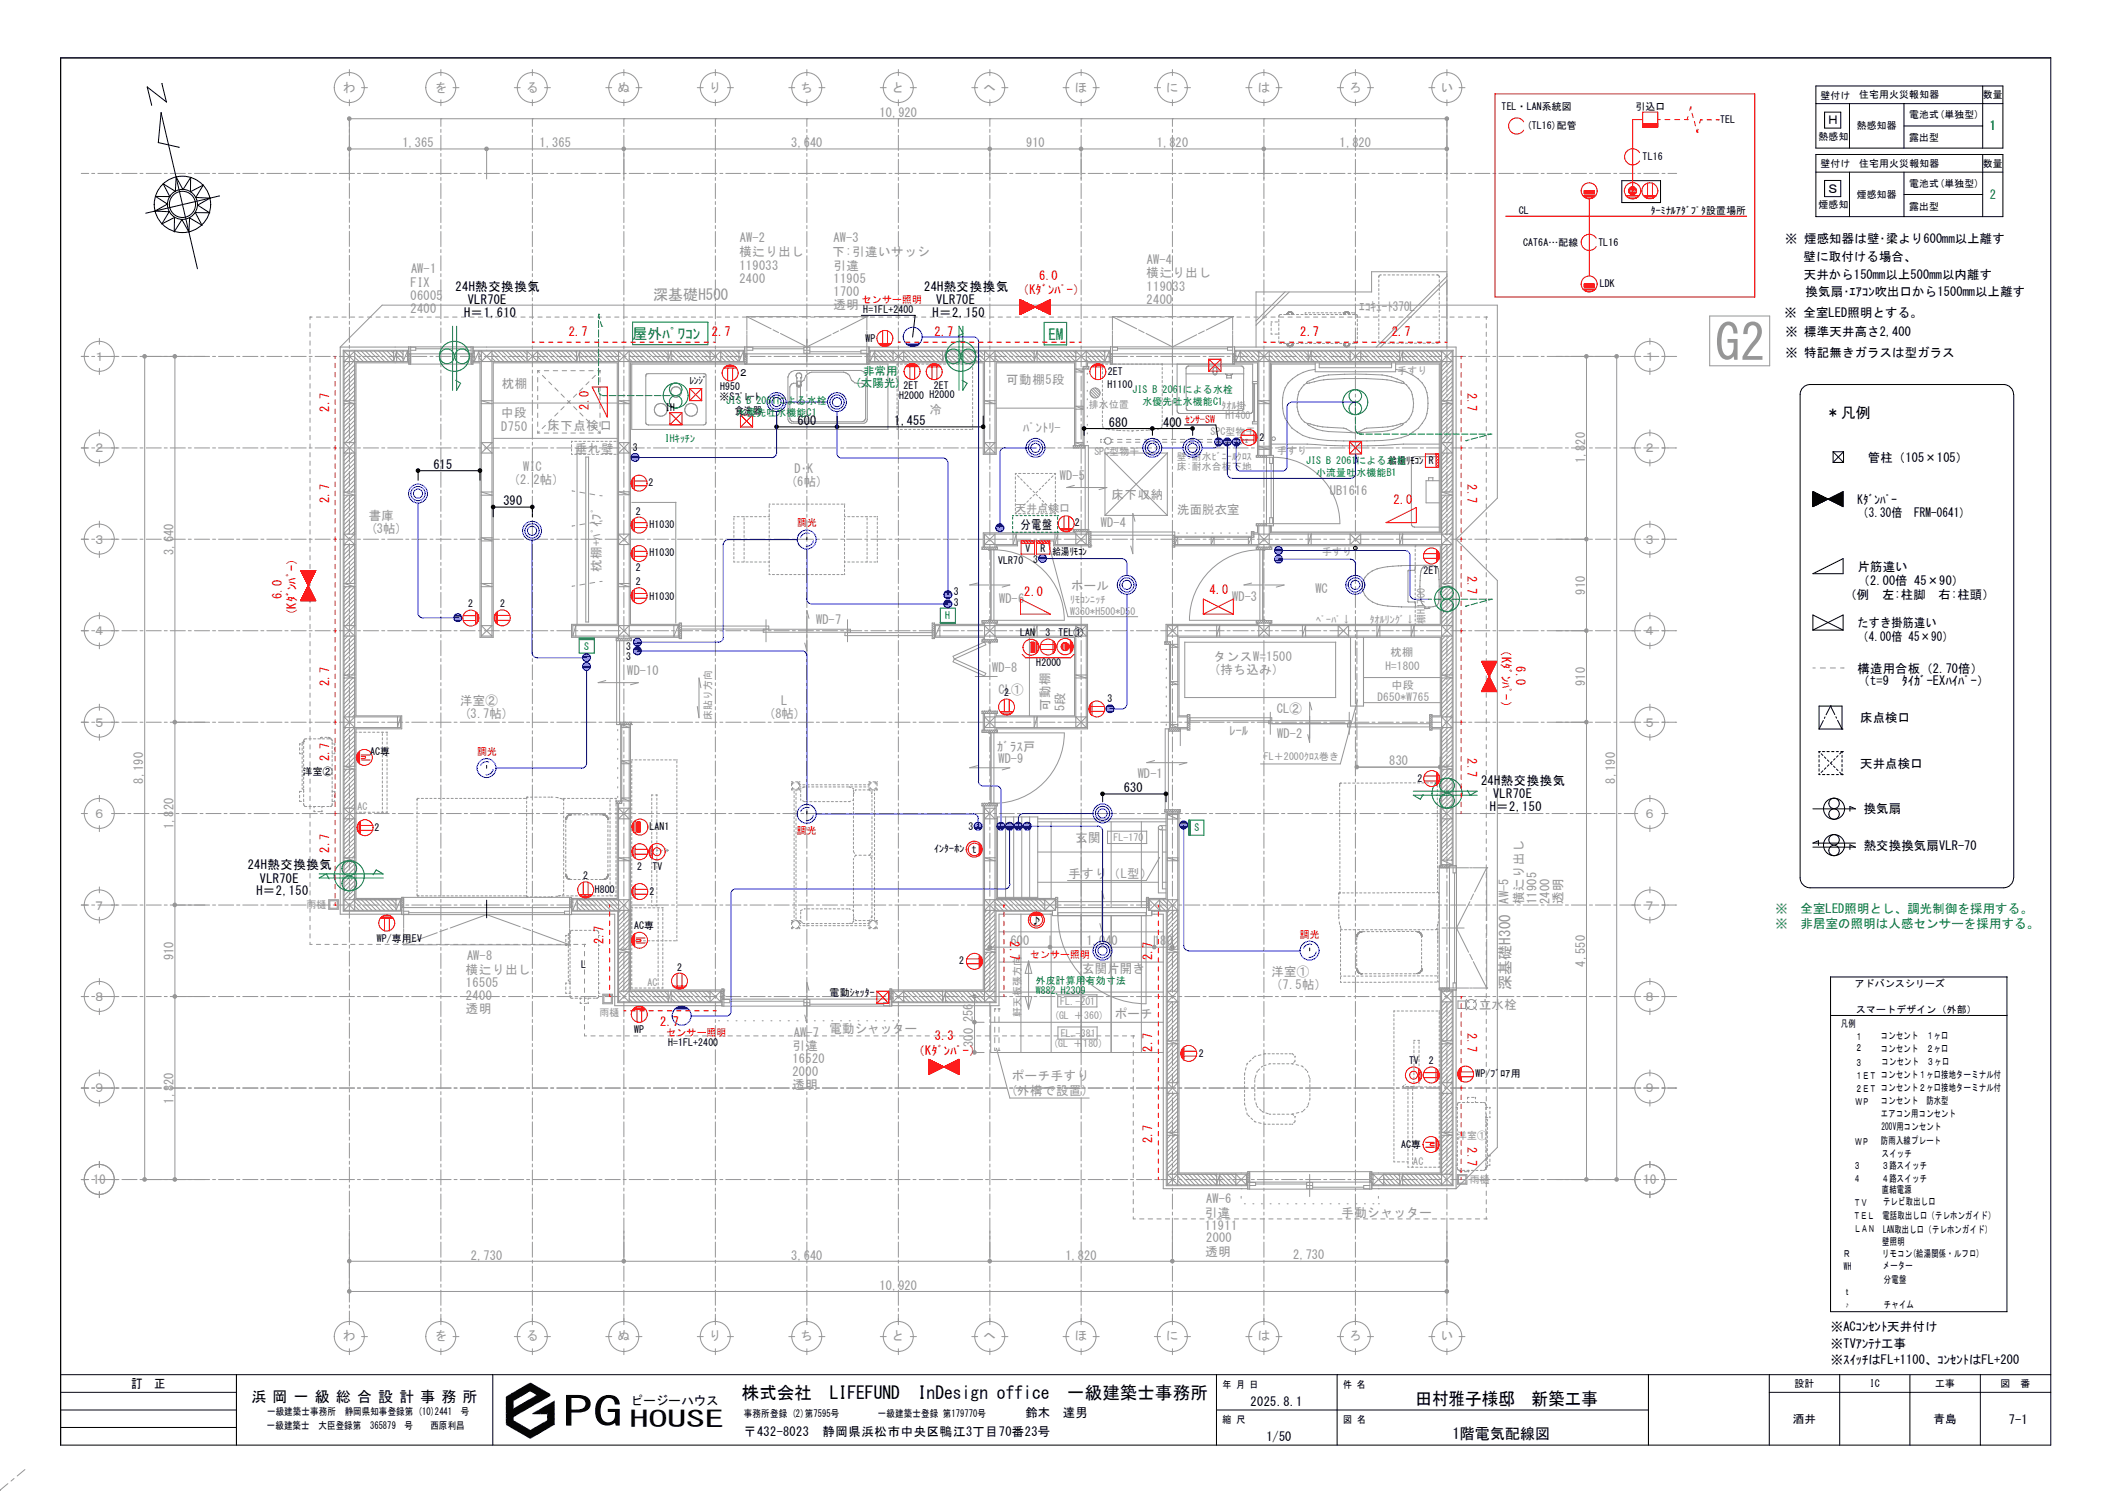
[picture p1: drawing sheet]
<svg xmlns="http://www.w3.org/2000/svg" width="420mm" height="297mm" viewBox="0 0 420 297" stroke-linecap="round" stroke-linejoin="round" font-family="sans-serif">
<defs><g id="words">
<text font-size="10" fill="#969696" x="341.2" y="71.7">G2</text>
<text font-size="8" x="112" y="283.7">PG</text>
<text font-size="4.5" x="125.3" y="283.8">HOUSE</text>
<g font-size="3.5">
<text x="147.6" y="278.3">株式会社　LIFEFUND</text>
<text x="182.6" y="278.3">InDesign office　一級建築士事務所</text>
<text x="281.6" y="279.5">田村雅子様邸　新築工事</text>
</g>
<g font-size="3" fill="#969696">
<text x="129.9" y="59.7">深基礎H500</text>
<text x="300.5" y="196.9" transform="rotate(-90 300.5 196.9)">深基礎H300</text>
</g>
<g font-size="3" fill="#008040">
<text x="125.9" y="67.4">屋外ﾊﾟﾜｺﾝ</text>
<text x="208.6" y="67.6">EM</text>
</g>
<g font-size="3">
<text x="363.2" y="83.1">＊凡例</text>
<text x="50" y="278.8">浜 岡 一 級 総 合 設 計 事 務 所</text>
<text x="289" y="286.2">1階電気配線図</text>
</g>
<g font-size="2.5" fill="#969696">
<text x="68.3" y="18.2">わ</text>
<text x="86.5" y="18.2">を</text>
<text x="104.7" y="18.2">る</text>
<text x="122.9" y="18.2">ぬ</text>
<text x="141.1" y="18.2">り</text>
<text x="159.3" y="18.2">ち</text>
<text x="175" y="23.3">10,920</text>
<text x="177.5" y="18.2">と</text>
<text x="195.7" y="18.2">へ</text>
<text x="213.8" y="18.2">ほ</text>
<text x="232" y="18.2">に</text>
<text x="250.2" y="18.2">は</text>
<text x="268.4" y="18.2">ろ</text>
<text x="286.7" y="18.2">い</text>
<text x="80" y="29.3">1,365</text>
<text x="107.4" y="29.3">1,365</text>
<text x="157.4" y="29.3">3,640</text>
<text x="204.1" y="29.3">910</text>
<text x="230.2" y="29.3">1,820</text>
<text x="266.5" y="29.3">1,820</text>
<text x="147.1" y="51">横辷り出し</text>
<text x="147.1" y="53.6">119033</text>
<text x="147.2" y="48.1">AW-2</text>
<text x="165.6" y="50.8">下:引違いサッシ</text>
<text x="165.8" y="48.2">AW-3</text>
<text x="165.9" y="53.7">引違</text>
<text x="228.2" y="52.5">AW-4</text>
<text x="81.7" y="57.1">FIX</text>
<text x="81.7" y="59.7">06005</text>
<text x="81.8" y="54.3">AW-1</text>
<text x="147.1" y="56.2">2400</text>
<text x="165.9" y="56.3">11905</text>
<text x="165.9" y="58.9">1700</text>
<text x="228.1" y="55.2">横辷り出し</text>
<text x="228.1" y="57.8">119033</text>
<text x="81.7" y="62.3">2400</text>
<text x="165.9" y="61.5">透明</text>
<text x="228.1" y="60.4">2400</text>
<text x="270.4" y="61.8">ｴｺｷｭｰﾄ370L</text>
<text x="18.5" y="71.8">１</text>
<text x="327" y="71.8">１</text>
<text x="99.9" y="77.2">枕棚</text>
<text x="200.2" y="76.4">可動棚5段</text>
<text x="99.7" y="82.9">中段</text>
<text x="185" y="82.4">冷</text>
<text x="99.7" y="85.7">D750</text>
<text x="108.9" y="85.6">床下点検口</text>
<text x="203.6" y="85.9">ﾊﾟﾝﾄﾘ-</text>
<text x="18.5" y="90">２</text>
<text x="104.1" y="93.7">WIC</text>
<text x="114.4" y="90.2">垂れ壁</text>
<text x="158.1" y="94.2">D･</text>
<text x="160.6" y="94.2">K</text>
<text x="210.8" y="95.5">WD-5</text>
<text x="315.3" y="92.2" transform="rotate(-90 315.3 92.2)">1,820</text>
<text x="327" y="90">２</text>
<text x="102.2" y="96.3">(2.2帖)</text>
<text x="157.3" y="96.7">(6帖)</text>
<text x="221.2" y="99.2">床下収納</text>
<text x="264.5" y="98.4">UB1616</text>
<text x="73.4" y="103.5">書庫</text>
<text x="73.7" y="106">(3帖)</text>
<text x="219" y="104.8">WD-4</text>
<text x="234.2" y="102.3">洗面脱衣室</text>
<text x="18.5" y="108.2">３</text>
<text x="34.5" y="110.4" transform="rotate(-90 34.5 110.4)">3,640</text>
<text x="119.5" y="113.9" transform="rotate(-90 119.5 113.9)">枕棚+ﾊﾟｲﾌﾟ</text>
<text x="327" y="108.2">３</text>
<text x="198.8" y="119.9">WD-6</text>
<text x="213.1" y="117.3">ホール</text>
<text x="245.2" y="119.5">WD-3</text>
<text x="261.7" y="118.1">WC</text>
<text x="315.3" y="118.3" transform="rotate(-90 315.3 118.3)">910</text>
<text x="162.3" y="124.1">WD-7</text>
<text x="18.5" y="126.4">４</text>
<text x="241.5" y="131.5">タンスW=1500</text>
<text x="327" y="126.4">４</text>
<text x="124.8" y="134.3">WD-10</text>
<text x="197.4" y="133.6">WD-8</text>
<text x="198.7" y="138">CL①</text>
<text x="241.5" y="134.1">(持ち込み)</text>
<text x="315.3" y="136.5" transform="rotate(-90 315.3 136.5)">910</text>
<text x="91.6" y="140.2">洋室②</text>
<text x="92.4" y="142.8">(3.7帖)</text>
<text x="153" y="142.9">(8帖)</text>
<text x="155.4" y="140.2">L</text>
<text x="208.8" y="141.5" transform="rotate(-90 208.8 141.5)">可動棚</text>
<text x="211.8" y="141.5" transform="rotate(-90 211.8 141.5)">5段</text>
<text x="254" y="141.9">CL②</text>
<text x="18.5" y="144.6">５</text>
<text x="198.4" y="149.3">ｶﾞﾗｽ戸</text>
<text x="244.5" y="146.2">ﾚｰﾙ</text>
<text x="254.1" y="146.8">WD-2</text>
<text x="327" y="144.6">５</text>
<text x="28.5" y="155.9" transform="rotate(-90 28.5 155.9)">8,190</text>
<text x="198.6" y="151.9">WD-9</text>
<text x="226.4" y="154.8">WD-1</text>
<text x="276.4" y="152.3">830</text>
<text x="321.4" y="155.9" transform="rotate(-90 321.4 155.9)">8,190</text>
<text x="18.5" y="162.8">６</text>
<text x="34.5" y="165" transform="rotate(-90 34.5 165)">1,820</text>
<text x="214" y="167.5">玄関</text>
<text x="327" y="162.8">６</text>
<text x="212.6" y="174.6">手すり（L型）</text>
<text x="300.1" y="179.7" transform="rotate(-90 300.1 179.7)">AW-5</text>
<text x="303.1" y="179.9" transform="rotate(-90 303.1 179.9)">横辷り出し</text>
<text x="305.7" y="179.9" transform="rotate(-90 305.7 179.9)">11905</text>
<text x="308.3" y="179.9" transform="rotate(-90 308.3 179.9)">2400</text>
<text x="310.9" y="179.9" transform="rotate(-90 310.9 179.9)">透明</text>
<text x="18.5" y="181">７</text>
<text x="327" y="181">７</text>
<text x="34.5" y="191" transform="rotate(-90 34.5 191)">910</text>
<text x="92.9" y="191.1">AW-8</text>
<text x="201" y="188.1">600</text>
<text x="216.2" y="188.1">1,040</text>
<text x="229.6" y="188.1">180</text>
<text x="92.7" y="196.3">16505</text>
<text x="92.7" y="193.7">横辷り出し</text>
<text x="215.3" y="193.5">玄関片開き</text>
<text x="253" y="194.1">洋室①</text>
<text x="253.8" y="196.8">(7.5帖)</text>
<text x="315.3" y="192.3" transform="rotate(-90 315.3 192.3)">4,550</text>
<text x="18.5" y="199.2">８</text>
<text x="92.7" y="198.8">2400</text>
<text x="92.7" y="201.5">透明</text>
<text x="193.5" y="203.4" transform="rotate(-90 193.5 203.4)">256</text>
<text x="221.8" y="202.5">ポーチ</text>
<text x="294.3" y="200.7">立水栓</text>
<text x="327" y="199.2">８</text>
<text x="157.7" y="208.8">引違</text>
<text x="157.9" y="206.3">AW-7</text>
<text x="165" y="205.6">電動シャッター</text>
<text x="193.6" y="208.2" transform="rotate(-90 193.6 208.2)">300</text>
<text x="157.7" y="211.4">16520</text>
<text x="157.7" y="214">2000</text>
<text x="201.3" y="214.9">ポーチ手すり</text>
<text x="18.5" y="217.3">９</text>
<text x="34.5" y="219.6" transform="rotate(-90 34.5 219.6)">1,820</text>
<text x="157.7" y="216.6">透明</text>
<text x="201.1" y="217.9">(外構で設置)</text>
<text x="327" y="217.3">９</text>
<text x="18.5" y="235.5">10</text>
<text x="240" y="239.3">AW-6</text>
<text x="327" y="235.5">10</text>
<text x="239.7" y="242">引違</text>
<text x="239.7" y="244.6">11911</text>
<text x="266.9" y="242">手動シャッター</text>
<text x="93.7" y="250.6">2,730</text>
<text x="157.4" y="250.6">3,640</text>
<text x="212" y="250.6">1,820</text>
<text x="239.8" y="249.9">透明</text>
<text x="239.9" y="247.1">2000</text>
<text x="257.3" y="250.5">2,730</text>
<text x="175" y="256.6">10,920</text>
<text x="68.3" y="266.7">わ</text>
<text x="86.5" y="266.7">を</text>
<text x="104.7" y="266.7">る</text>
<text x="122.9" y="266.7">ぬ</text>
<text x="141.1" y="266.7">り</text>
<text x="159.3" y="266.7">ち</text>
<text x="177.5" y="266.7">と</text>
<text x="195.7" y="266.7">へ</text>
<text x="213.8" y="266.7">ほ</text>
<text x="232" y="266.7">に</text>
<text x="250.2" y="266.7">は</text>
<text x="268.4" y="266.7">ろ</text>
<text x="286.7" y="266.7">い</text>
</g>
<g font-size="2.5">
<text x="363.4" y="24.8">Ｈ</text>
<text x="363.4" y="38.4">Ｓ</text>
<text x="355.2" y="48.4">※ 煙感知器は壁･梁より600mm以上離す</text>
<text x="358.8" y="51.9">壁に取付ける場合、</text>
<text x="90.6" y="57.8">24H熱交換換気</text>
<text x="183.9" y="57.8">24H熱交換換気</text>
<text x="358.9" y="55.5">天井から150mm以上500mm以内離す</text>
<text x="359.2" y="58.8">換気扇･ｴｱｺﾝ吹出口から1500mm以上離す</text>
<text x="92.3" y="63">H＝1,610</text>
<text x="93.1" y="60.5">VLR70E</text>
<text x="185.6" y="63">H＝2,150</text>
<text x="186.3" y="60.5">VLR70E</text>
<text x="355" y="63">※ 全室LED照明とする。</text>
<text x="355.2" y="66.9">※ 標準天井高さ2,400</text>
<text x="355.2" y="71.1">※ 特記無きガラスは型ガラス</text>
<text x="158.7" y="84.6">600</text>
<text x="177.9" y="84.6">1,455</text>
<text x="220.6" y="84.9">680</text>
<text x="231.4" y="84.9">400</text>
<text x="86.2" y="93.3">615</text>
<text x="371.6" y="91.8">管柱（105×105）</text>
<text x="100.2" y="100.5">390</text>
<text x="369.6" y="100.2">Kﾀﾞﾝﾊﾟｰ</text>
<text x="203.1" y="105.3">分電盤</text>
<text x="369.6" y="102.9">（3.30倍　FRM-0641）</text>
<text x="369.6" y="113.5">片筋違い</text>
<text x="366.9" y="119.1">（例　左:柱脚　右:柱頭）</text>
<text x="369.6" y="116.4">（2.00倍 45×90）</text>
<text x="369.6" y="124.8">たすき掛筋違い</text>
<text x="369.6" y="127.4">（4.00倍 45×90）</text>
<text x="369.6" y="133.9">構造用合板（2.70倍）</text>
<text x="369.6" y="136.4">（t=9　ﾀｲｶﾞｰEXﾊｲﾊﾟｰ）</text>
<text x="370.1" y="143.6">床点検口</text>
<text x="370.1" y="152.7">天井点検口</text>
<text x="223.6" y="157.6">630</text>
<text x="294.7" y="156.1">24H</text>
<text x="296.4" y="161.3">H＝2,150</text>
<text x="297.1" y="158.8">VLR70E</text>
<text x="298.6" y="156.1">熱交換換気</text>
<text x="370.8" y="161.8">換気扇</text>
<text x="49.3" y="173">24H熱交換換気</text>
<text x="370.8" y="169">熱交換換気扇VLR-70</text>
<text x="51" y="178.1">H＝2,150</text>
<text x="51.7" y="175.6">VLR70E</text>
<text x="364.2" y="264.8">※ACｺﾝｾﾝﾄ天井付け</text>
<text x="364.2" y="268.2">※TVｱﾝﾃﾅ工事</text>
<text x="364.2" y="271.4">※ｽｲｯﾁはFL+1100、ｺﾝｾﾝﾄはFL+200</text>
<text x="26.1" y="276.1">訂　正</text>
<text x="125.5" y="279.6">ピージーハウス</text>
<text x="204" y="281.8">鈴木　達男</text>
<text x="248.8" y="279.7">2025.8.1</text>
<text x="148" y="285.7">〒432-8023　静岡県浜松市中央区鴨江3丁目70番23号</text>
<text x="252" y="286.6">1/50</text>
<text x="399.7" y="283.4">7-1</text>
</g>
<g font-size="2.5" fill="#008040">
<text x="395.9" y="26">1</text>
<text x="395.9" y="39.6">2</text>
<text x="353.2" y="184.5">※　非居室の照明は人感センサーを採用する。</text>
<text x="353.2" y="181.5">※　全室LED照明とし、調光制御を採用する。</text>
</g>
<g font-size="2.5" fill="#f00">
<text x="202.3" y="58.5">（Kﾀﾞﾝﾊﾟｰ）</text>
<text x="206.7" y="55.6">6.0</text>
<text x="113.2" y="66.8">2.7</text>
<text x="141.6" y="66.8">2.7</text>
<text x="185.9" y="66.8">2.7</text>
<text x="258.7" y="66.8">2.7</text>
<text x="276.9" y="66.8">2.7</text>
<text x="65.5" y="81.9" transform="rotate(-90 65.5 81.9)">2.7</text>
<text x="117.2" y="81.5" transform="rotate(-90 117.2 81.5)">2.0</text>
<text x="291.9" y="78.1" transform="rotate(90 291.9 78.1)">2.7</text>
<text x="65.5" y="100.1" transform="rotate(-90 65.5 100.1)">2.7</text>
<text x="277.2" y="100.3">2.0</text>
<text x="291.9" y="96.3" transform="rotate(90 291.9 96.3)">2.7</text>
<text x="56.1" y="119.2" transform="rotate(-90 56.1 119.2)">6.0</text>
<text x="203.8" y="118.5">2.0</text>
<text x="240.7" y="118.2">4.0</text>
<text x="291.9" y="114.5" transform="rotate(90 291.9 114.5)">2.7</text>
<text x="58.9" y="123.6" transform="rotate(-90 58.9 123.6)">（Kﾀﾞﾝﾊﾟｰ）</text>
<text x="298.8" y="128.1" transform="rotate(90 298.8 128.1)">（Kﾀﾞﾝﾊﾟｰ）</text>
<text x="65.5" y="136.5" transform="rotate(-90 65.5 136.5)">2.7</text>
<text x="301.6" y="132.6" transform="rotate(90 301.6 132.6)">6.0</text>
<text x="65.5" y="151.5" transform="rotate(-90 65.5 151.5)">2.7</text>
<text x="291.9" y="150.9" transform="rotate(90 291.9 150.9)">2.7</text>
<text x="65.5" y="169.7" transform="rotate(-90 65.5 169.7)">2.7</text>
<text x="120.1" y="187.8" transform="rotate(-90 120.1 187.8)">2.7</text>
<text x="201" y="187.3" transform="rotate(90 201 187.3)">2.7</text>
<text x="229.2" y="191" transform="rotate(-90 229.2 191)">2.7</text>
<text x="131.4" y="204.2">2.7</text>
<text x="181.6" y="209.8">（Kﾀﾞﾝﾊﾟｰ）</text>
<text x="186" y="207">3.3</text>
<text x="229.2" y="209.2" transform="rotate(-90 229.2 209.2)">2.7</text>
<text x="291.9" y="205.5" transform="rotate(90 291.9 205.5)">2.7</text>
<text x="229.2" y="227.4" transform="rotate(-90 229.2 227.4)">2.7</text>
<text x="291.9" y="228.3" transform="rotate(90 291.9 228.3)">2.7</text>
</g>
<g font-size="2.3" fill="#008040">
<text x="170.1" y="77">(太陽光)</text>
<text x="171.7" y="74.6">非常用</text>
</g>
<g font-size="2.3">
<text x="356.7" y="283">酒井</text>
<text x="384.7" y="283">青島</text>
</g>
<g font-size="2.2" fill="#969696">
<text x="202" y="101.8">天井点検口</text>
<text x="276.6" y="130.5">枕棚</text>
<text x="275.6" y="133.2">H=1800</text>
<text x="276.8" y="137">中段</text>
<text x="274.1" y="139.4">D650*W765</text>
</g>
<g font-size="2">
<text x="298.7" y="21.9">TEL・LAN系統図</text>
<text x="325.4" y="21.8">引込口</text>
<text x="362.2" y="19.6">壁付け</text>
<text x="369.9" y="19.6">住宅用火災報知器</text>
<text x="379.9" y="23.5">電池式(単独型)</text>
<text x="394.5" y="19.6">数量</text>
<text x="303.7" y="25.7">(TL16)配管</text>
<text x="342.2" y="24.5">TEL</text>
<text x="361.8" y="27.9">熱感知</text>
<text x="369.4" y="25.7">熱感知器</text>
<text x="379.9" y="28.1">露出型</text>
<text x="326.8" y="31.8">TL16</text>
<text x="362.2" y="33.2">壁付け</text>
<text x="369.9" y="33.2">住宅用火災報知器</text>
<text x="394.5" y="33.2">数量</text>
<text x="361.8" y="41.4">煙感知</text>
<text x="369.4" y="39.4">煙感知器</text>
<text x="379.9" y="37.2">電池式(単独型)</text>
<text x="379.9" y="41.7">露出型</text>
<text x="302.2" y="42.7">CL</text>
<text x="328.5" y="42.7">ﾀｰﾐﾅﾙｱﾀﾞﾌﾟﾀ設置場所</text>
<text x="303" y="49">CAT6A…配線</text>
<text x="318" y="49">TL16</text>
<text x="318.3" y="57.1">LDK</text>
<text x="171.7" y="62.4">H=1FL+2400</text>
<text x="172.2" y="68.1">WP</text>
<text x="137.2" y="76.5">ﾚﾝｼﾞ</text>
<text x="143.3" y="77.6">H950</text>
<text x="146.9" y="74.8">２</text>
<text x="179.8" y="77.5">2ET</text>
<text x="185.8" y="77.4">2ET</text>
<text x="220.3" y="77.2">H1100</text>
<text x="220.4" y="74.6">2ET</text>
<text x="132.4" y="81.7">IH</text>
<text x="143.2" y="79.6">※Sﾌﾟﾚｰﾄ</text>
<text x="146.2" y="82.3">食洗器</text>
<text x="178.9" y="79.3">H2000 H2000</text>
<text x="125.9" y="89.7">3</text>
<text x="250.6" y="87.8">2</text>
<text x="276.3" y="92.3">給湯ﾘﾓｺﾝ</text>
<text x="284.3" y="92.3">R</text>
<text x="129" y="96.8">2</text>
<text x="126.5" y="102.4">2</text>
<text x="129.2" y="105.1">H1030</text>
<text x="213.9" y="104.7">2</text>
<text x="126.5" y="113.6">2</text>
<text x="129.2" y="110.6">H1030</text>
<text x="198.6" y="112.3">VLR70</text>
<text x="204" y="109.9">V</text>
<text x="205.5" y="111.9">3</text>
<text x="207" y="109.9">R</text>
<text x="209.4" y="110.5">給湯ﾘﾓｺﾝ</text>
<text x="126.5" y="116.4">2</text>
<text x="129.2" y="119.3">H1030</text>
<text x="189.7" y="118.4">3</text>
<text x="283.2" y="114.3">2ET</text>
<text x="93.2" y="120.8">2</text>
<text x="99.5" y="120.7">2</text>
<text x="189.7" y="120.6">3</text>
<text x="124.5" y="129.3">3</text>
<text x="124.5" y="131.3">3</text>
<text x="202.9" y="126.5">LAN</text>
<text x="208" y="126.6">3</text>
<text x="210.6" y="126.5">TEL①</text>
<text x="206.2" y="132.5">H2000</text>
<text x="199.8" y="138.6">2</text>
<text x="220.3" y="139.7">3</text>
<text x="60.2" y="154.1">洋室②</text>
<text x="73.7" y="150.2">AC専</text>
<text x="282" y="155.5">2</text>
<text x="74.5" y="165.3">2</text>
<text x="129.2" y="165.2">LAN1</text>
<text x="192.7" y="165">3</text>
<text x="126.8" y="173">2</text>
<text x="129.8" y="173">TV</text>
<text x="185.8" y="169.5">ｲﾝﾀｰﾎﾝ</text>
<text x="193.3" y="169.6">t</text>
<text x="116" y="174.9">2</text>
<text x="118.4" y="177.7">H800</text>
<text x="129.2" y="178">2</text>
<text x="126.2" y="184.9">AC専</text>
<text x="205.2" y="183.8">♪</text>
<text x="75" y="187.3">WP/専用EV</text>
<text x="190.8" y="191.9">2</text>
<text x="115.6" y="192.5">L</text>
<text x="134.7" y="193.1">2</text>
<text x="369" y="196.3">アドバンスシリーズ</text>
<text x="165.1" y="198.1">電動ｼｬｯﾀｰ</text>
<text x="369.3" y="201.5">スマートデザイン（外部）</text>
<text x="126.2" y="205.5">WP</text>
<text x="132.9" y="208.2">H=1FL+2400</text>
<text x="366.2" y="204.4">凡例</text>
<text x="369.1" y="206.8">１</text>
<text x="369.2" y="209.2">２</text>
<text x="374.2" y="206.7">コンセント　１ヶ口</text>
<text x="374.2" y="209.3">コンセント　２ヶ口</text>
<text x="238.5" y="210.2">2</text>
<text x="280.3" y="211.6">TV</text>
<text x="284.3" y="211.7">2</text>
<text x="293.5" y="214.3">WP/ﾌﾞﾛｱ用</text>
<text x="369.1" y="212">３</text>
<text x="369.1" y="214.6">１ＥＴ コンセント１ヶ口接地ターミナル付</text>
<text x="374.4" y="212">コンセント　３ヶ口</text>
<text x="369.1" y="217.2">２ＥＴ コンセント２ヶ口接地ターミナル付</text>
<text x="369.1" y="219.8">ＷＰ</text>
<text x="374.2" y="219.7">コンセント　防水型</text>
<text x="369.1" y="227.8">ＷＰ</text>
<text x="374.2" y="222.3">エアコン用コンセント</text>
<text x="374.2" y="227.5">防雨入線プレート</text>
<text x="374.3" y="224.9">200V用コンセント</text>
<text x="278.8" y="228.4">AC専</text>
<text x="368.8" y="232.5">３</text>
<text x="374.4" y="230.1">スイッチ</text>
<text x="374.4" y="232.5">３路スイッチ</text>
<text x="368.8" y="235.1">４</text>
<text x="368.8" y="239.9">ＴＶ</text>
<text x="374.4" y="235.1">４路スイッチ</text>
<text x="374.4" y="237.4">直結電源</text>
<text x="374.6" y="239.7">テレビ取出し口</text>
<text x="368.8" y="242.5">ＴＥＬ</text>
<text x="368.9" y="245.1">ＬＡＮ</text>
<text x="374.5" y="242.5">電話取出し口（テレホンガイド）</text>
<text x="374.6" y="245.3">LAN取出し口（テレホンガイド）</text>
<text x="366.7" y="250.1">Ｒ</text>
<text x="374.5" y="247.7">壁照明</text>
<text x="374.5" y="250.1">リモコン(給湯関係・ルフロ)</text>
<text x="366.8" y="257.7">ｔ</text>
<text x="366.9" y="252.6">WH</text>
<text x="374.6" y="252.5">メーター</text>
<text x="374.8" y="255.2">分電盤</text>
<text x="374.8" y="260.3">チャイム</text>
<text x="357" y="275.9">設計</text>
<text x="372" y="275.9">IC</text>
<text x="385" y="275.9">工事</text>
<text x="398" y="275.9">図　番</text>
<text x="53.1" y="281.5">一級建築士事務所　静岡県知事登録第 (10)2441　号</text>
<text x="148" y="281.8">事務所登録 (2)第7595号</text>
<text x="174.7" y="281.8">一級建築士登録 第179770号</text>
<text x="243.2" y="276.1">年 月 日</text>
<text x="267.2" y="276.1">件 名</text>
<text x="53.1" y="284.3">一級建築士　大臣登録第　365879　号　　西原利昌</text>
<text x="243.2" y="283.1">縮 尺</text>
<text x="267.2" y="283">図 名</text>
</g>
<g font-size="2" fill="#f00">
<text x="171.5" y="60.3">センサー照明</text>
<text x="235.8" y="84.1">ｾﾝｻｰSW</text>
<text x="158.6" y="104.7">調光</text>
<text x="94.9" y="150.1">調光</text>
<text x="158.5" y="166">調光</text>
<text x="205" y="190.5">センサー照明</text>
<text x="258.6" y="186.5">調光</text>
<text x="132.6" y="206">センサー照明</text>
</g>
<g font-size="2" fill="#969696">
<text x="278" y="74.5">手すり</text>
<text x="216.6" y="81.2">排水位置</text>
<text x="243" y="81.3">ﾀｵﾙ掛</text>
<text x="243.8" y="83.3">H1400</text>
<text x="240.8" y="86.4">SPC型物干</text>
<text x="217.7" y="90.6">SPC型物干</text>
<text x="234.1" y="91.5">壁:耐水ﾋﾞﾆｰﾙｸﾛｽ</text>
<text x="234.1" y="93.5">床:耐水合板下地</text>
<text x="254.1" y="90.3">手すり</text>
<text x="263" y="110.5">手すり</text>
<text x="212.9" y="120">ﾘﾓｺﾝﾆｯﾁ</text>
<text x="212.9" y="122.3">W360*H500*D50</text>
<text x="261.9" y="123.9">ﾍﾟｰﾊﾟ↓</text>
<text x="272.5" y="123.9">ﾀｵﾙﾘﾝｸﾞ↓</text>
<text x="283.5" y="124" transform="rotate(-90 283.5 124)">棚H1700</text>
<text x="141.5" y="143.2" transform="rotate(-90 141.5 143.2)">床貼り方向</text>
<text x="251.5" y="151.3">FL＋2000ｸﾛｽ巻き</text>
<text x="71.1" y="161.2">AC</text>
<text x="221.5" y="167.4">FL-170</text>
<text x="61" y="180.6">雨樋</text>
<text x="128.8" y="196.1">AC</text>
<text x="119.3" y="202.1">雨樋</text>
<text x="203.1" y="202.2" transform="rotate(-90 203.1 202.2)">軒天板張方向</text>
<text x="209.7" y="202.7">(GL ＋</text>
<text x="210.9" y="200">FL.-201</text>
<text x="215.7" y="202.7">360)</text>
<text x="209.6" y="208.3">(GL ＋</text>
<text x="211" y="206.2">FL.-381</text>
<text x="215.5" y="208.3">180)</text>
<text x="289.9" y="226.5">洋室①</text>
<text x="281.2" y="231.9">AC</text>
<text x="292.4" y="235.3">雨樋</text>
</g>
<g font-size="2" fill="#008040">
<text x="144.5" y="80.3">JIS B 2061による水栓</text>
<text x="146.5" y="82.8">水優先吐水機能C1</text>
<text x="225.3" y="78.1">JIS B 2061による水栓</text>
<text x="227.3" y="80.5">水優先吐水機能C1</text>
<text x="132.3" y="88">IHｷｯﾁﾝ</text>
<text x="259.9" y="92.2">JIS B 2061</text>
<text x="261.9" y="94.7">小流量吐水機能B1</text>
<text x="269.9" y="92.2">による水栓</text>
<text x="188" y="123.1">H</text>
<text x="116.2" y="129.3">S</text>
<text x="237.7" y="165.4">S</text>
<text x="206.1" y="197.7">W882,H2309</text>
<text x="206.1" y="195.7">外皮計算用有効寸法</text>
</g>
<text font-size="1" x="367.2" y="260">♪</text>
</g></defs>
<g fill="none" stroke="#969696" stroke-width=".2">
<path d="M69.5 13.8v1.2M69.5 19.9v1.1M71.9 17.4h1.2M87.7 13.8v1.2M87.7 19.9v1.1M90.1 17.4h1.2M102.3 17.4h1.2M105.9 13.8v1.2M105.9 19.9v1.1M108.3 17.4h1.2M120.5 17.4h1.2M124.1 13.8v1.2"/>
<path d="M124.1 19.9v1.1M126.5 17.4h1.2M138.7 17.4h1.2M142.3 13.8v1.2M142.3 19.9v1.1M144.7 17.4h1.2M156.9 17.4h1.2M160.5 13.8v1.2M160.5 19.9v1.1M162.9 17.4h1.2M175.1 17.4h1.2M178.7 13.8v1.2"/>
<path d="M178.7 19.9v1.1M181.1 17.4h1.2M193.3 17.4h1.2M196.9 13.8v1.2M196.9 19.9v1.1M199.3 17.4h1.2M211.5 17.4h1.2M215.1 13.8v1.2M215.1 19.9v1.1M217.5 17.4h1.2M229.7 17.4h1.2M233.3 13.8v1.2"/>
<path d="M233.3 19.9v1.1M235.7 17.4h1.2M247.9 17.4h1.2M251.5 13.8v1.2M251.5 19.9v1.1M253.9 17.4h1.2M266.1 17.4h1.2M269.7 13.8v1.2M269.7 19.9v1.1M272.1 17.4h1.2M284.3 17.4h1.2M287.9 13.8v1.2"/>
<path d="M287.9 19.9v1.1M290.3 17.4h1.2M16.2 34.5h1.5M18.2 34.5h.6M19.5 34.5h3M23.1 34.5h.6M24.3 34.5h3M27.9 34.5h.5M29.1 34.5h3M32.7 34.5h.6M33.9 34.5h3M37.5 34.5h.6"/>
<path d="M38.7 34.5h3M42.3 34.5h.6M43.5 34.5h3M47.1 34.5h.6M48.3 34.5h3M51.9 34.5h.6M53.1 34.5h3M56.7 34.5h.6M57.9 34.5h3M61.5 34.5h.6M62.7 34.5h3M66.3 34.5h.6"/>
<path d="M67.5 34.5h3M69.5 23.6h.1M69.5 23.6v12.3M69.5 36.5v3M69.5 23.6h218.4M69.5 29.6h218.4M71.1 34.5h.6M72.3 34.5h3M75.9 34.5h.6M77.1 34.5h3M80.7 34.5h.6M81.9 34.5h3"/>
<path d="M85.6 34.5h.5M86.7 34.5h3M87.7 23.6h.1M87.7 23.6v1.5M87.7 25.7v.6M87.7 26.9v3M87.7 30.5v.6M87.7 31.7v3M87.7 35.3v.6M87.7 36.5v3M90.3 34.5h.6M91.6 34.5h2.9"/>
<path d="M95.2 34.5h.6M96.4 34.5h3M96.8 29.6v6M99.9 34.5h.6M101.2 34.5h3M104.8 34.5h.6M105.9 23.6h.1M105.9 23.6v1.5M105.9 25.7v.6M105.9 26.9v3M105.9 30.5v.6M105.9 31.7v3"/>
<path d="M105.9 35.3v.6M105.9 36.5v3M106 34.5h3M109.6 34.5h.6M110.8 34.5h3M114.4 34.5h.6M115.6 34.5h3M119.2 34.5h.6M120.4 34.5h3M124 34.5h.6M124.1 23.6h.1M124.1 23.6v1.5"/>
<path d="M124.1 25.7v.6M124.1 26.9v9M124.1 36.5v3M125.2 34.5h3M128.8 34.5h.6M130 34.5h3M133.6 34.5h.6M134.8 34.5h3M138.4 34.5h.6M139.6 34.5h3M142.3 23.6h.1M142.3 23.6v1.5"/>
<path d="M142.3 25.7v.6M142.3 26.9v3M142.3 30.5v.6M142.3 31.7v3M142.3 35.3v.6M142.3 36.5v3M143.2 34.5h.6M144.4 34.5h3M148 34.5h.6M149.2 34.5h3M152.8 34.5h.6M154 34.5h3"/>
<path d="M157.6 34.5h.6M158.8 34.5h3M160.5 23.6h.1M160.5 23.6v1.5M160.5 25.7v.6M160.5 26.9v3M160.5 30.5v.6M160.5 31.7v3M160.5 35.3v.6M160.5 36.5v3M162.4 34.5h.6M163.6 34.5h3"/>
<path d="M167.3 34.5h.6M168.4 34.5h3M172 34.5h.6M173.3 34.5h2.9M176.9 34.5h.6M178.1 34.5h3M178.7 23.6h.1M178.7 23.6v1.5M178.7 25.7v.6M178.7 26.9v3M178.7 30.5v.6M178.7 31.7v3"/>
<path d="M178.7 35.3v.6M178.7 36.5v3M181.7 34.5h.5M182.9 34.5h3M186.5 34.5h.6M187.7 34.5h3M191.3 34.5h.6M192.5 34.5h3M196.1 34.5h.6M196.9 23.6h.1M196.9 23.6v1.5M196.9 25.7v.6"/>
<path d="M196.9 26.9v9M196.9 36.5v3M197.3 34.5h3M200.9 34.5h.6M202.1 34.5h3M205.7 34.5h.6M206.9 34.5h3M210.5 34.5h.6M211.7 34.5h3M215.1 23.6h.1M215.1 23.6v1.5M215.1 25.7v.6"/>
<path d="M215.1 26.9v9M215.1 36.5v3M215.3 34.5h.6M216.5 34.5h3M220.1 34.5h.6M221.3 34.5h3M224.9 34.5h.6M226.1 34.5h3M229.7 34.5h.6M230.9 34.5h3M233.3 23.6h.1M233.3 23.6v1.5"/>
<path d="M233.3 25.7v.6M233.3 26.9v3M233.3 30.5v.6M233.3 31.7v3M233.3 35.3v.6M233.3 36.5v3M234.5 34.5h.6M235.7 34.5h3M239.4 34.5h.5M240.5 34.5h3M244.1 34.5h.6M245.3 34.5h3"/>
<path d="M249 34.5h.6M250.1 34.5h3.1M251.5 23.6h.1M251.5 23.6v1.5M251.5 25.7v.6M251.5 26.9v9M251.5 36.5v3M253.7 34.5h.6M255 34.5h2.9M258.6 34.5h.6M259.8 34.5h3M263.4 34.5h.5"/>
<path d="M264.6 34.5h3M268.2 34.5h.6M269.4 34.5h3M269.7 23.6h.1M269.7 23.6v1.5M269.7 25.7v.6M269.7 26.9v3M269.7 30.5v.6M269.7 31.7v3M269.7 35.3v.6M269.7 36.5v3M273 34.5h.6"/>
<path d="M274.2 34.5h3M277.8 34.5h.6M279 34.5h3M282.6 34.5h.6M283.8 34.5h3M287.4 34.5h.6M287.9 23.6h.1M287.9 23.6v12.3M287.9 36.5v3M288.6 34.5h3M292.2 34.5h.6M293.4 34.5h3"/>
<path d="M297 34.5h.6M298.2 34.5h3M301.8 34.5h.6M303 34.5h3M306.6 34.5h.6M307.8 34.5h3M311.4 34.5h.6M312.6 34.5h3M316.2 34.5h.6M317.4 34.5h3M321.1 34.5h.5M322.2 34.5h3"/>
<path d="M325.8 34.5h.6M327 34.5h3M330.7 34.5h.6M331.9 34.5h1.5M333.4 34.5h.1M69.5 40v.6M69.5 41.2v3M69.5 44.8v.6M69.5 46v3M69.5 49.6v.6M69.5 50.8v3M69.5 54.4v.5"/>
<path d="M69.5 55.6v2.9M69.5 59.1v.6M87.7 40.1v.6M87.7 41.3v3M87.7 44.9v.6M87.7 46.1v3M87.7 49.7v.5M87.7 50.9v2.9M87.7 54.4v.6M87.7 55.7v2.9M87.7 59.2v.7M105.9 40.1v.6"/>
<path d="M105.9 41.3v3M105.9 44.9v.6M105.9 46.1v3M105.9 49.7v.5M105.9 50.9v2.9M105.9 54.4v.6M105.9 55.7v2.9M105.9 59.2v.7M124.1 40.1v.6M124.1 41.3v3M124.1 44.9v.6M124.1 46.1v3"/>
<path d="M124.1 49.7v.5M124.1 50.9v2.9M124.1 54.4v.6M124.1 55.7v2.9M124.1 59.2v.7M142.3 40.1v.6M142.3 41.3v3M142.3 44.9v.6M142.3 46.1v3M142.3 49.7v.5M142.3 50.9v2.9M142.3 54.4v.6"/>
<path d="M142.3 55.7v2.9M142.3 59.2v.7M160.5 40.1v.6M160.5 41.3v3M160.5 44.9v.6M160.5 46.1v3M160.5 49.7v.5M160.5 50.9v2.9M160.5 54.4v.6M160.5 55.7v2.9M160.5 59.2v.7M178.7 40.1v.6"/>
<path d="M178.7 41.3v3M178.7 44.9v.6M178.7 46.1v3M178.7 49.7v.5M178.7 50.9v2.9M178.7 54.4v.6M178.7 55.7v2.9M178.7 59.2v.7M196.9 40.1v.6M196.9 41.3v3M196.9 44.9v.6M196.9 46.1v3"/>
<path d="M196.9 49.7v.5M196.9 50.9v2.9M196.9 54.4v.6M196.9 55.7v2.9M196.9 59.2v.7M215.1 40.1v.6M215.1 41.3v3M215.1 44.9v.6M215.1 46.1v3M215.1 49.7v.5M215.1 50.9v2.9M215.1 54.4v.6"/>
<path d="M215.1 55.7v2.9M215.1 59.2v.7M233.3 40.1v.6M233.3 41.3v3M233.3 44.9v.6M233.3 46.1v3M233.3 49.7v.5M233.3 50.9v2.9M233.3 54.4v.6M233.3 55.7v2.9M233.3 59.2v.7M249.9 58v11"/>
<path d="M249.9 58.1h23M251.5 40.1v.6M251.5 41.3v3M251.5 44.9v.6M251.5 46.1v3M251.5 49.7v.5M251.5 50.9v2.9M251.5 54.4v.6M251.5 55.7v2.9M251.5 59.2v.7M255.7 58l-5.8 5.8M256.5 58.1l-6.6 6.6"/>
<path d="M269.7 40.1v.6M269.7 41.3v3M269.7 44.9v.6M269.7 46.1v3M269.7 49.7v.5M269.7 50.9v2.9M269.7 54.4v.6M269.7 55.7v2.9M269.7 59.2v.7M272.9 54.1h15M272.9 54v4.1M274.3 55.7v.4"/>
<path d="M274.3 56.5v.5M274.3 57.4v.4M274.3 58.3v.4M274.3 59.1v.5M274.3 60v.4M274.4 55l-.1 .2M274.4 54.8v.1M274.8 54.7h-.3M275.3 54.7h.4M276.1 54.7h.5M277 54.7h.5M277.9 54.7h.4"/>
<path d="M278.8 54.7h.4M279.6 54.7h.5M280.5 54.7h.5M281.4 54.7h.4M282.3 54.7h.4M283.1 54.7h.5M284 54.7h.4M284.9 54.7h.4M285.7 54.7h.3M286.1 54.7l.2 .1M286.3 54.9v.1M286.3 55v.2"/>
<path d="M286.3 55.7v.4M286.3 56.5v.5M286.3 57.4v.4M286.3 58.3v.4M286.3 59.1v.5M286.3 60v.4M286.3 55h.1M287.9 40.1v.6M287.9 41.3v3M287.9 44.9v.6M287.9 46.1v3M287.9 49.7v.5"/>
<path d="M287.9 50.9v2.9M287.9 54v15.4M287.9 55.8l-13.2 13.2M287.9 55l-14 14M16.2 70.9h1.5M18.2 70.9h.6M19.5 70.9h4.2M19.8 67.3v1.2M19.8 73.3v1.2M24.3 70.9h3M27.9 70.9h.5M34.8 70.9v163.8"/>
<path d="M41.7 70.9h-12.9v163.8h12.9M42.3 70.9h.6M43.5 70.9h3M47.1 70.9h.6M48.3 70.9h3M51.9 70.9h.6M53.1 70.9h3M56.7 70.9h.6M57.9 70.9h3M61.5 70.9h.6M61.7 63.1h.1M61.7 63.1h.4"/>
<path d="M61.7 63.1v.4M61.7 64.4v.8M61.7 66.1v.8M61.7 67.8v.9M61.7 69.5v.9M61.7 71.2v.9M61.7 72.9v.9M61.7 74.6v.9M61.7 76.3v.9M61.7 78.1v.8M61.7 79.8v.8M62.7 70.9h3"/>
<path d="M62.9 63.1h.9M64.6 63.1h.9M66.3 70.9h.6M66.3 63.1h.9M67.5 70.9h3M67.7 69l8.3-8.3h221.9v38.4l-8.2 8.2 8.2 8.2v112.8l-8.2 8.2M68 63.1h.9M68.3 69.7h13.1M68.3 69.6v111.7h11.7M68.5 69.8l2.1 2.1h10.8M68.5 71.9v16.2l2.1 2M68.7 71.9h.1"/>
<path d="M68.7 71.9l-.2 .2M69.5 71.9h.1M69.5 60.3v3M69.5 63.9v.6M69.5 65.1v3M69.5 68.7v.6M69.5 69.9v3M69.5 73.4v.7M69.5 74.7v2.9M69.5 78.2v.6M69.5 79.4v3M69.5 71.9l-1 1.1"/>
<path d="M69.7 63.1h.9M70.4 71.9h.1M70.4 71.9l-1.9 1.9M70.6 71.9v16.2M70.6 70.2l1.7 1.7M70.6 71.1l.9 .8M70.6 78.5l-1.2 1.2M70.6 79.4l-.3 .3M70.6 79.7h-2.1l2.1 .6M70.6 72.6l-2.1 2.1M70.6 73.4l-2.1 2.2M70.6 74.3l-2.1 2.1"/>
<path d="M70.6 75.1l-2.1 2.2M70.6 76l-2.1 2.1M70.6 76.8l-2.1 2.2M70.6 77.7l-2 2M71 69.8l2.2 2.1M71.1 70.9h.6M71.4 63.1h.9M71.9 69.8l2.1 2.1M72.3 70.9h3M72.7 69.8l2.1 2.1M73.1 63.1h.9M73.6 69.8l2.1 2.1"/>
<path d="M74.5 69.8l2 2.1M74.8 63.1h.8M75.3 69.8l2.1 2.1M75.9 70.9h.6M76.2 69.8l2 2.1M76.5 63.1h.8M77 69.8l1.3 1.4M77.1 70.9h3M77.9 69.8l.4 .5M78.2 63.1h.8M78.3 70.3h.1M78.3 71.2h.1"/>
<path d="M78.3 69.8v2.1l.6-2.1v2.1M78.9 70.1l1.3 1.2M78.9 71.8l.2 .1M78.9 70.9l1 1M79.5 69.8l.7 .7M79.9 63.1h.8M80.2 69.8v2.1l.9-2.1v2.1M80.7 70.9h.6M81.1 70.5l.2 .3M81.1 71.4l.2 .2M81.2 69.8l.2 .1M81.3 70.8h.1"/>
<path d="M81.3 71.6h.1M81.3 69h12.8v3.4h-12.8zM81.3 70.8l.4 .4M81.3 71.2l.4 .4M81.3 71.6l.4 .5M81.4 69.8h-10.8l-2.1 2.1M81.6 63.1h.8M81.7 69.1h1v.6h-1M81.7 69v3.4l-.4-.3M81.9 70.9h3M82.7 69.4h10M83.3 63.1h.8"/>
<path d="M85 63.1h.8M85.6 70.9h.5M86.7 63.1h.8M86.7 70.9h3M87.7 60.5v2.9M87.7 64v.6M87.7 65.2v3M87.7 68.8v.6M87.7 70v3M87.7 73.6v.6M87.7 74.8v3M87.7 78.4v.6"/>
<path d="M87.7 79.6v3M88.3 63.1h.9M90 63.1h.9M90.3 70.9h.6M91.6 70.9h2.9M91.8 63.1h.8M93.5 63.1h.8M93.7 70.4l.7 .7M93.7 71.3l.7 .6M93.7 69.1h-1v.6h1M93.7 69v3.4M93.7 70.9l.4 .4"/>
<path d="M93.7 71.8l.4 .3M93.7 72.2l.3 .2M94.1 70.4h.1M94.1 71.9h1.7M94.1 70.4h-12.8l.4 .4M94.1 70l.3 .3M94.1 69.7h54.1M94.1 69.8h1.7M94.4 69.8v2.1M94.4 71.9l.9-2.1v2.1M95.2 70.9h.6M95.2 63.1h.8"/>
<path d="M95.3 70.3l.5 .5M95.3 71.2l.5 .5M95.7 69.8l.1 .2M95.8 69.8l2.1 2.1h7M95.8 71.9v16.2l2.1 2M96.4 70.9h3M96.9 63.1h.8M97.9 71.2l.7 .7M97.9 70.4l1.5 1.5M97.9 71.9v16.2M97.9 79.7h-2.1l2.1 .6M98.2 69.8l2.1 2.1"/>
<path d="M98.6 63.1h.8M99.1 69.8l2 2.1M99.9 69.8l2.1 2.1M99.9 70.9h.6M100.2 63.1h.9M100.8 69.8l2.1 2.1M101.2 70.9h3M101.6 69.8l2.1 2.1M101.9 63.1h.9M102.4 69.8l2.2 2.1M103.3 69.8l1.6 1.6M103.6 63.1h.9"/>
<path d="M104.1 69.8l.8 .8M104.8 70.9h.6M104.9 69.8l2.1 2.1h16.1M104.9 69.8h-7l-2.1 2.1M105.3 63.1h.9M105.9 60.5v2.9M105.9 64v.6M105.9 65.2v3M105.9 68.8v.6M105.9 70v3M105.9 73.6v.6M105.9 74.8v3"/>
<path d="M105.9 78.4v.6M105.9 79.6v3M106 70.9h3M107 70.1l1.8 1.8M107 71l.9 .9M107 71.8l.1 .1M107 73.7v.5M107 75.1v.9M107 76.9v.9M107 78.7v.8M107 73.7h.4M107 73.7l.3 .4"/>
<path d="M107 63.1h.9M107.5 69.8l2.1 2.1M107.9 74.7l.6 .6M108.3 73.7h.9M108.4 69.8l2.1 2.1M108.7 63.1h.9M109.2 75.9l.6 .6M109.2 69.8l2.1 2.1M109.6 70.9h.6M110.1 69.8l2.1 2.1M110.1 73.7h.9M110.4 63.1h.9"/>
<path d="M110.4 77.2l.6 .6M110.8 70.9h3M110.9 69.8l2.1 2.1M111.6 78.4l.7 .6M111.8 69.8l2.1 2.1M111.8 73.7h.9M112.1 63.1h.8M112.6 69.8l2.1 2.1M112.9 79.7l.6 .6M113.5 79.7l-.6 .6M113.5 69.8l1.2 1.3M113.6 73.7h.9"/>
<path d="M113.8 63.1h.8M114.3 69.8l.4 .4M114.4 70.9h.6M114.7 70.2h.1M114.7 71.1h.1M114.7 69.8v2.1M114.7 71.9l.6-2.1v2.1M114.7 78.4l-.6 .6M115.3 70l2 1.9M115.3 70.8l1.1 1.1M115.3 71.7l.3 .2M115.4 73.7h.8"/>
<path d="M115.5 63.1h.8M115.6 70.9h3M116 77.2l-.7 .6M116 69.8l2.1 2.1M116.9 69.8l2.1 2.1M117.1 73.7h.9M117.2 63.1h.8M117.2 75.9l-.6 .6M117.7 69.8l2.1 2.1M118.4 74.7l-.6 .6M118.6 69.8l2 2.1M118.9 63.1h.8"/>
<path d="M118.9 73.7h.5M119 74.1l.4-.4v.5M119.2 70.9h.6M119.4 75.1v.9M119.4 76.9v.9M119.4 78.7v.8M119.4 69.8l2.1 2.1M120.3 69.8l2.1 2.1M120.4 70.9h3M120.6 63.1h.9M121.1 69.8l2 2M122 69.8l1.1 1.2"/>
<path d="M122.3 63.1h.8M122.8 69.8l.3 .3M123.1 69.8l2.1 2.1h16.1M123.1 71.9v16.2l2.1 2M123.1 69.8h-16.1l-2.1 2.1M124 70.9h.6M124 63.1h.8M124.1 60.5v2.9M124.1 64v.6M124.1 65.2v3M124.1 68.8v.6M124.1 70v3"/>
<path d="M124.1 73.6v.6M124.1 74.8v3M124.1 78.4v.6M124.1 79.6v3M125.2 71.9v16.2l-2.1 2M125.2 70.9h3M125.2 70.5l1.4 1.4M125.2 71.4l.6 .5M125.2 79.7h-2.1l2.1 .6M125.3 69.8l2.2 2.1M125.7 72.4h51M125.7 72.4v13h51"/>
<path d="M125.7 63.1h.8M126.2 69.8l2.1 2.1M127 69.8l2.2 2.1M127.4 63.1h.8M127.9 69.8l2.1 2.1M128.5 74.8v9.5M128.5 74.5h.1M128.5 74.5v.3M128.7 74.4h.1M128.7 74.4l-.2 .1M128.7 69.8l2.2 2.1M128.8 70.9h.6"/>
<path d="M129.1 63.1h.8M129.6 69.8l2.1 2.1M130 70.9h3M130.4 69.8l2.1 2.1M130.8 63.1h.8M131.3 69.8l1.6 1.7M132.2 69.8l.7 .8M132.5 63.1h.8M132.9 70.6h.1M132.9 71.5h.1M132.9 69.8v2.1l.6-2.1v2.1M133.4 78h.1"/>
<path d="M133.4 78l.1 .2M133.5 77.8h.1M133.5 77.8l-.1 .2M133.5 78.2h.1M133.5 78.2l.1 .2M133.5 70.4l1.6 1.5M133.5 71.2l.7 .7M133.6 78.4h.1M133.6 78.4l.1 .3M133.6 77.6h.1M133.6 77.6l-.1 .2M133.6 70.9h.6"/>
<path d="M133.7 78.7h.1M133.7 78.7l.1 .1M133.7 77.3l-.1 .3M133.7 77.3h.1M133.8 78.8h.1M133.8 78.8l.2 .1M133.8 77.2h.1M133.8 77.2l-.1 .1M133.9 69.8l2 2.1M134 78.9h.1M134 78.9l.2 .1M134 77h.1"/>
<path d="M134 77l-.2 .2M134.2 63.1h.8M134.2 79h.1M134.2 79h.3M134.5 79h.1M134.7 69.8l2.1 2.1M134.7 79h-.2M134.7 79h.1M134.7 77h.3M134.7 77h-.7M134.8 70.9h3M135 78.9l-.3 .1"/>
<path d="M135 78.9h.1M135 77h.1M135 77l.1 .2M135.1 78.8h.1M135.1 77.2h.1M135.1 77.2l.2 .1M135.3 78.7l-.3 .2M135.3 78.7h.1M135.3 77.3h.1M135.3 77.3l.1 .3M135.4 78.4l-.1 .3M135.4 78.4h.1"/>
<path d="M135.4 77.6h.1M135.4 77.6l.1 .2M135.5 77.8h.1M135.5 78h.1M135.5 78.2h.1M135.5 78.2l-.1 .2M135.5 77.8v.4M135.6 69.8l2 2.1M135.8 63.1h.9M136.4 69.8l2.1 2.1M137.2 69.8l2.1 2.1M137.5 63.1h.9"/>
<path d="M138.1 69.8l2.1 2.1M138.4 70.9h.6M138.9 69.8l2.1 2.1M139.2 63.1h.9M139.6 70.9h3M139.8 69.8l1.5 1.5M140 74.3l.3 .1M140 74.3l-11.3 .1M140.3 74.4h.1M140.3 74.4l.1 .1M140.4 74.5h.1M140.4 74.5l.1 .3"/>
<path d="M140.5 74.8v9.2M140.6 69.8l.7 .7M140.9 63.1h.9M141.3 69.8l2.1 2.1h4.8M141.3 69.8h-16.1l-2.1 2.1M142.3 60.5v2.9M142.3 64v.6M142.3 65.2v3M142.3 68.8v.6M142.3 70v3M142.3 73.6v.6M142.3 74.8v3"/>
<path d="M142.3 78.4v.6M142.3 79.6v3M142.6 63.1h.9M143.2 70.9h.6M143.4 70l1.9 1.9M143.4 70.9l1 1M143.4 71.8l.2 .1M144 69.8l2.1 2.1M144.3 63.1h.9M144.4 70.9h3M144.9 69.8l2.1 2.1M145.7 69.8l1.4 1.4"/>
<path d="M146 63.1h.9M146.6 69.8l.5 .5M147 69.8v2.1l.9-2.1v2.1M147.7 63.1h.8M147.9 70.4l.3 .2M147.9 71.2l.3 .3M148 70.9h.6M148.2 70.4h24.7M148.2 72.4v-3.4h24.7v3.4M148.2 70.6l.4 .4M148.2 71l.4 .4M148.2 71.4l.4 .4"/>
<path d="M148.2 71.8l.4 .4M148.2 72.3l.2 .1M148.2 69.8h-4.8l-2.1 2.1M148.4 70.4l.2 .1M148.6 63h.1M148.6 63h9.7M148.6 63v2.6M148.6 65.8v.6M148.6 66.5v5.9M148.6 63l4.8 2.4M148.6 69.1h1.2v.6h-1.2M149.2 70.9h3"/>
<path d="M149.4 63.1h.9M149.8 69.4h10.1M151.1 63.1h.9M152.8 70.9h.6M152.8 63.1h.9M153.8 65.6l1.1 .6M154 70.9h3M154.5 63.1h.9M155.3 66.3l5.2 2.7M156.2 63.1h.9M156.8 75v8.5l.1 .3M157 74.4h.1"/>
<path d="M157 74.4l-.2 .6M157.1 77h.1M157.1 77v6.3M157.3 76.6h.1M157.3 76.6l-.2 .4M157.4 74l.7-.3h13.2l.6 .3M157.4 74h.1M157.4 74l-.4 .4M157.5 76.4h.1M157.5 76.4l-.2 .2M157.6 70.9h.6M157.9 63.1h.8"/>
<path d="M158.4 74.7h.1M158.4 74.7v.2M158.4 74.5h.1M158.4 74.5v.2M158.4 74.9h.1M158.4 74.9l.1 .2M158.5 76.5h.1M158.5 76.5v.2M158.5 74.4h.1M158.5 74.4l-.1 .1M158.5 75.1h.1M158.5 76.7h.1"/>
<path d="M158.5 76.7v.1M158.5 76.2h-.6l-.4 .2M158.5 76.8l.1 3.3 .1 .2h.5M158.5 75.1v.2M158.5 75.3h.1M158.5 75.3v1.2M158.5 76.8l.1 .1M158.6 76.6h.1M158.6 76.6l.6 .1M158.6 76.9h.1M158.6 76.9l.5 .1M158.7 74.3h.1"/>
<path d="M158.7 74.3l-.2 .1M158.8 70.9h3M159 63h2.2M159 74.2l.2 .1M159.1 74.2l-.4 .1M159.1 76.9h.1M159.1 76.9l-.1 .1M159.2 75.8l.1 .8M159.2 74.3h.1M159.2 74.3l.1 .1M159.3 76.8v3.4M159.3 75.8h-.6l-.1 .8"/>
<path d="M159.3 76.6h.1M159.3 76.6l-.2 .1M159.3 76.9h.1M159.3 76.9h-.2M159.3 75.1h.1M159.3 74.4h.1M159.3 75.3h.1M159.3 76.8h.1M159.3 76.8v.1M159.3 75.3l.1 1.2M159.3 75.1v.2M159.3 74.4l.2 .1"/>
<path d="M159.4 76.7h.1M159.4 76.7l-.1 .1M159.4 76.5h.1M159.4 76.6v.1M159.4 76.6h.1M159.4 76.5v.1M159.5 74.5h.1M159.5 74.7h.1M159.5 74.9h.1M159.5 74.9l-.2 .2M159.5 74.5v.4M159.6 75.9h.1"/>
<path d="M159.6 75.9l-.2 .2M159.6 63.1h.8M159.9 69.1h1.2v1.2h-1.2zM159.9 69.7h1.2M159.9 75.6h.1M159.9 75.6l-.3 .3M160.4 74.7h.1M160.4 74.7l-.5 .9M160.5 69h.1M160.5 60.5v2.9M160.5 64v.6M160.5 65.2v7.8"/>
<path d="M160.5 73.6v.6M160.5 74.8v3M160.5 78.4v.6M160.5 79.6v3M160.7 74.4h.1M160.7 74.4l-.3 .3M161 74.2h.1M161 74.2l-.3 .2M161.1 70h10.2M161.3 63.1h.8M162 63h10.5M162.4 70.9h.6"/>
<path d="M163 63.1h.8M163.6 70.9h3M164.7 63.1h.8M165.4 66.6l-4.9 2.4M166.4 63.1h.8M166.8 65.8l-1.1 .6M167.3 70.9h.6M167.9 74l.4 .2M167.9 74h-6.4l-.5 .2M168.1 63.1h.8M168.3 74.2l.4 .2M168.3 74.2h.1"/>
<path d="M168.4 70.9h3M168.7 74.4h.1M168.7 74.4l.3 .3M169 74.7h.1M169 74.7l.4 .9M169.4 75.6l.3 .3M169.4 75.6h.1M169.7 75.9l.4 .3M169.7 75.9h.1M169.8 63.1h.8M170.1 76.2h1.4M170.1 76.2h.1"/>
<path d="M171.4 63.1h.9M171.5 76.2l.3 .2M171.8 76.4h.1M171.8 76.4l.2 .2M171.9 74h.1M171.9 74l.4 .4M172 70.9h.6M172 76.6h.1M172 76.6l.2 .4M172.2 77h.1M172.2 77v6.3M172.3 74.4h.1"/>
<path d="M172.3 74.4l.3 .6M172.5 63h.1M172.5 71.5l.4 .4h4.8M172.5 71.1l.6 .7M172.5 69.7h-1.2v.6h1.2M172.5 63l-5.3 2.7M172.5 63v2.6M172.5 65.8v.6M172.5 66.5v5.9M172.5 70.7l.4 .4M172.5 71.9l.4 .4M172.5 72.3l.1 .1"/>
<path d="M172.6 75v8.5M172.6 70.4l.5 .6M172.9 69.7h48.1M173.1 69.8v2.1l.9-2.1v2.1M173.1 63.1h.9M173.3 70.9h2.9M174 70.1l1.8 1.8M174 71l1 .9M174 71.8l.1 .1M174.6 69.8l2.1 2.1M174.8 63.1h.9M175.4 69.8l2.1 2.1"/>
<path d="M176.3 69.8l1.4 1.4M176.5 63.1h.9M176.7 72.4v13M176.9 70.9h.6M177.1 69.8l.6 .6M177.7 69.8l2.1 2.1h16.1M177.7 69.8h-4.8l.2 .3M178.1 70.9h3M178.2 63.1h.9M178.5 73.1v.4M178.5 74v.4M178.5 74.8v.5"/>
<path d="M178.5 75.7v.4M178.5 76.6v.4M178.5 77.4v.5M178.5 78.3v.4M178.5 79.2v.4M178.7 72.4h-.2v.3M178.7 60.5v2.9M178.7 64v.6M178.7 65.2v3M178.7 68.8v.6M178.7 70v3M178.7 73.6v.6"/>
<path d="M178.7 74.8v3M178.7 78.4v.6M178.7 79.6v3M179.1 72.4h.4M179.8 69.9l2 2M179.8 70.8l1.1 1.1M179.8 71.7l.2 .2M180 72.4h.4M180 63.1h.8M180.5 69.8l2.1 2.1M180.8 72.4h.4M181.4 69.8l2.1 2.1"/>
<path d="M181.7 70.9h.5M181.7 63.1h.8M181.7 72.4h.4M182.2 69.8l2.1 2.1M182.5 72.4h.5M182.9 70.9h3M183 69.8l2.2 2.1M183.3 63.1h.9M183.4 72.4h.4M183.9 69.8l2.1 2.1M184.2 72.4h.5M184.7 69.8l2.2 2.1"/>
<path d="M185 63.1h.9M185.1 72.4h.4M185.6 69.8l2 2M186 72.4h.4M186.4 69.8l1.2 1.1M186.5 70.9h.6M186.7 63.1h.9M186.8 72.4h.4M187.3 69.8l.3 .3M187.5 69.8v2.1l.6-2.1M187.7 70.9h3M187.7 72.4h.4"/>
<path d="M188.1 69.8l2.1 2.1M188.1 70.7l1.3 1.2M188.1 71.5l.5 .4M188.1 69.8v2.1M188.4 63.1h.9M188.6 72.4h.4M189 69.8l2.1 2.1M189.4 72.4h.4M189.8 69.8l2.1 2.1M190.1 63.1h.9M190.2 72.4h.5M190.7 69.8l2.1 2.1"/>
<path d="M191.1 72.4h.5M191.3 70.9h.6M191.6 69.8l2 2.1M191.8 63.1h.9M192 72.4h.4M192.4 69.8l2.1 2.1M192.5 70.9h3M192.8 72.4h.5M193.3 69.8l2 2.1M193.5 73.1v.4M193.5 74v.4M193.5 74.8v.5"/>
<path d="M193.5 75.7v.4M193.5 76.6v.4M193.5 77.4v.5M193.5 78.3v.4M193.5 79.2v.4M193.5 63.1h.9M193.5 72.4v.3M194.1 69.8l1.8 1.8M194.9 69.8l1 1M195.2 63.1h.8M195.8 69.8l.1 .1M195.9 69.8l2.1 2.1h16.1"/>
<path d="M195.9 71.9v16.2l2.1 2M195.9 69.8h-16.1l-2.1 2.1M196.1 70.9h.6M196.9 63.1h.8M196.9 60.5v2.9M196.9 64v.6M196.9 65.2v3M196.9 68.8v.6M196.9 70v3M196.9 73.6v.6M196.9 74.8v3M196.9 78.4v.6"/>
<path d="M196.9 79.6v3M197.3 70.9h3M198 71.9v16.2l-2.1 2M198 70.3l1.6 1.6M198 71.2l.7 .7M198 79.7h-2.1l2.1 .6M198.3 69.8l2.1 2.1M198.6 63.1h.8M199.2 69.8l2.1 2.1M200 69.8l2.1 2.1M200.3 63.1h.8M200.9 70.9h.6"/>
<path d="M200.9 69.8l2.1 2.1M201.7 69.8l2.1 2.1M202 63.1h.8M202.1 70.9h3M202.6 69.8l2.1 2.1M203.4 69.8l2.1 2.1M203.7 63.1h.8M204.3 69.8l1.5 1.5M205.1 69.8l.7 .6M205.4 63.1h.8M205.7 70.9h.6M205.7 69.8v2.1l.6-2.1v2.1"/>
<path d="M206.3 70.2l1.8 1.7M206.3 71l.9 .9M206.3 71.9h.1M206.8 69.8l2.1 2.1M206.9 70.9h3M207.1 63.1h.8M207.6 69.8l2.2 2.1M208.5 69.8l2.1 2.1M208.8 63.1h.8M209.3 69.8l2.1 2.1M210.2 69.8l2.1 2.1M210.5 70.9h.6"/>
<path d="M210.5 63.1h.8M211 69.8l2.1 2.1M211.7 70.9h3M211.9 69.8l2.1 2.1M212.2 63.1h.8M212.7 69.8l1.4 1.4M213.6 69.8l.5 .5M213.9 63.1h.8M214 69.8l2.1 2.1h4.9M214 74h1.5l-1.5-.6h2.6v-.5h-1.1v15.7l-1.5-.5h1.5M214 71.9v16.7M214.1 69.8h-16.1l-2.1 2.1"/>
<path d="M215.1 60.5v2.9M215.1 64v.6M215.1 65.2v3M215.1 68.8v.6M215.1 70v3M215.1 73.6v.6M215.1 74.8v3M215.1 78.4v.6M215.1 79.6v3M215.3 70.9h.6M215.6 63.1h.8M215.7 73.4v15.2"/>
<path d="M215.9 72.9l-.4 .4M216.1 69.8l-2.1 2.1M216.1 69.8l2.1 2.1M216.1 70.7l1.2 1.2M216.1 71.5l.4 .4M216.1 69.8h4.9M216.1 71.9v1M216.3 72.9l-.5 .5M216.3 73.4h.1M216.3 74.3v.2M216.3 75.9v.3M216.3 77.6v.3"/>
<path d="M216.3 79.3v.2M216.5 70.9h3M216.6 73l-.4 .4M217 69.8l2 2.1M217 78.4l.6 .8M217 77.9l1.2 1.3M217.2 77.5l1.3 1.5M217.3 63.1h.8M217.5 77.3l1.3 1.3M217.8 69.8l2 2M217.9 77.2h.1M217.9 77.2l1 .9"/>
<path d="M218.7 69.8l1.1 1.2M218.9 63.1h.9M219.3 73.1v.4M219.3 74v.4M219.3 74.8v.5M219.3 75.7v.4M219.3 76.6v.4M219.3 77.4v.5M219.3 78.3v.4M219.3 79.2v.4M219.5 69.8l.3 .3M219.5 72.4h-.2v.3"/>
<path d="M219.8 69.8v2.1l.9-2.1v2.1M220 72.4h.4M220.1 70.9h.6M220.6 63.1h.9M220.7 70.2l.3 .2M220.7 71l.3 .3M220.7 71.9h.1M220.8 72.4h28.5l-.1 9.3M220.9 72.4h.1M220.9 70.4h24.7M220.9 72.4v-3.4h24.7v3.4M220.9 70.7l.4 .4"/>
<path d="M220.9 71.2l.4 .3M220.9 71.6l.4 .4M220.9 72l.4 .4M221 70.4l.3 .3M221.3 63h.1M221.3 72.4h.1M221.3 70.9h3M221.3 63h9.7M221.3 69.1h1v.6h-1M221.3 63v2.6M221.3 65.8v.6M221.3 66.5v5.9"/>
<path d="M221.3 63l4.8 2.4M222.3 69.4h21.9M222.3 63.1h.9M224 63.1h.9M224.9 70.9h.6M225.7 63.1h.9M226.1 70.9h3M226.5 65.6l1.1 .6M227.4 63.1h.9M228 66.3l5.3 2.7M229.1 63.1h.9M229.7 70.9h.6"/>
<path d="M230.8 63.1h.8M230.9 70.9h3M231.2 72.4v.3M231.2 73.1v.4M231.2 74v.4M231.2 74.8v.5M231.2 75.7v.4M231.2 76.6v.4M231.2 77.4v.5M231.2 78.3v.4M231.2 79.2v.4M231.8 63h2.2"/>
<path d="M232.5 63.1h.8M233.3 69h.1M233.3 60.5v2.9M233.3 64v.6M233.3 65.2v7.8M233.3 73.6v.6M233.3 74.8v3M233.3 78.4v.6M233.3 79.6v3M234.2 72.4v9.3M234.2 63.1h.8M234.5 70.9h.6"/>
<path d="M234.7 63h10.5M235.7 70.9h3M235.9 63.1h.8M236 74.4h5.6M236 73.3h.1M236 73.3v7.9M236 73.1h.1M236 73.1v.2M236.1 73h.1M236.1 73l-.1 .1M236.3 72.9l-.2 .1M236.3 72.9h.1"/>
<path d="M236.3 72.9h10.8M237.6 63.1h.9M238.1 66.6l-4.8 2.4M239.3 63.1h.9M239.4 70.9h.5M239.6 65.8l-1.1 .6M240.5 70.9h3M241 63.1h.9M241.3 74.1h.1M241.3 74.1l.1 .2M241.4 74.3h.1M241.4 74.3l.2 .2h.3"/>
<path d="M241.4 73.3l-.1 .8M241.4 73.3h.1M241.4 74.3l.2 .1h.3M241.5 73.2l-.1 .1M241.5 73.2h.1M241.5 74.5h.1M241.6 73.1l-.1 .1M241.6 73.1h.1M241.7 73.1h-.1M241.7 73.1h.1M241.8 73.1h.1M241.8 73.1l.1 .1"/>
<path d="M241.9 74.4h5.6M241.9 73.2h.1M241.9 73.2l.2 .1M241.9 74.5h.1M242.1 74.3h.1M242.1 73.3h.1M242.1 73.3v.2M242.1 74.3l-.2 .2M242.1 74.3l-.2 .1M242.1 73.5h.1M242.1 73.5v.8M242.7 63.1h.8"/>
<path d="M243.8 74.5h.1M243.8 74.5h.3M243.8 74.3v.2M244.1 74.5v.2M244.1 70.9h.6M244.4 63.1h.8M244.9 74.6v.1M244.9 74.5l.1 .7h-.9v-.5h.9M244.9 74.5h.3M245.2 74.3v.2M245.2 63h.1M245.2 69.1h-1v.6h1"/>
<path d="M245.2 63v2.6M245.2 65.8v.6M245.2 66.5v5.9M245.2 70.4l.4 .4M245.2 70.8l.4 .4M245.2 71.2l.4 .5M245.2 71.7l.4 .4M245.2 72.1l.3 .3M245.2 63l-5.2 2.7M245.3 70.9h3M245.6 70.4h.1M245.6 71.9h4.9"/>
<path d="M245.6 70.5l.3 .3M245.6 71.4l.3 .2M245.6 69.7h43.5M245.6 69.8h4.9M245.8 69.8l.1 .1M245.9 69.8v2.1l.9-2.1v2.1M246.1 63.1h.8M246.8 70l2 1.9M246.8 70.8l1.1 1.1M246.8 71.7l.3 .2M247.1 72.9l.3 .2M247.1 72.9h.1"/>
<path d="M247.3 73h.1M247.4 73.1h.1M247.4 73.1v.2M247.4 73.3h.1M247.4 73.3v7.9M247.5 69.8l2.1 2.1M247.8 63.1h.8M248.3 69.8l2.1 2.1 2.1-2.1h16.1M249 70.9h.6M249.2 75.9h1M249.2 75.9v.4h1M249.2 69.8l1.3 1.3"/>
<path d="M249.4 76.3v7.6M249.5 63.1h.8M249.6 76.3v7.6M250.1 69.8l.4 .4M250.1 70.9h3.1M250.4 69.8l2.1 2.1h16.1M250.4 71.9v18.7M251.2 63.1h.8M251.5 60.5v2.9M251.5 64v.6M251.5 65.2v3M251.5 68.8v.6"/>
<path d="M251.5 70v3M251.5 73.6v.6M251.5 74.8v3M251.5 78.4v.6M251.5 79.6v3M252.5 70.6l1.3 1.3M252.5 71.5l.5 .4M252.5 71.9v18.7M252.6 79.7h-2.2l2.1 .6M252.6 69.8l2.1 2.1M252.9 63.1h.8M252.9 64.3v.5"/>
<path d="M252.9 65.3v.4M252.9 66.3v.2h.3M252.9 64.1h.3M252.9 72.4h8.8M252.9 72.4v18.2M253.4 69.8l2.1 2.1M253.7 64.1h.5M253.7 66.5h.5M253.7 70.9h.6M254.3 69.8l2.1 2.1M254.4 64.1h.1M254.4 63.5v.5"/>
<path d="M254.4 64.4v.4M254.4 65.2v.5M254.4 66.1v.4M254.4 67v.4M254.4 67.8l.1 .3M254.4 66.5h.1M254.5 62.9l-.1 .2M254.6 63.1h.8M254.6 62.7h-.1M254.6 68.2v.1M254.8 68.3h.2M255 70.9h2.9"/>
<path d="M255 62.6h-.3M255.1 69.8l2.1 2.1M255.2 79.2h.1M255.2 79.2l-.1 1M255.4 78.1h.1M255.4 78.1l-.2 1.1M255.4 62.6h.4M255.4 68.3h.4M255.7 77.1h.1M255.7 77.1l-.3 1M256 69.8l2.1 2.1M256.1 62.5h.1"/>
<path d="M256.1 68.5h.1M256.1 68.3v.2M256.1 68.5v.1M256.1 62.4h.1M256.1 68.6h.1M256.1 68.7h.1M256.1 68.6v.1M256.2 62.3h.1M256.2 68.7h.1M256.2 62.4l-.1 .2M256.2 62.2h.1M256.2 68.8h.1"/>
<path d="M256.2 62.3l-.1 .1M256.2 62.2v.1M256.2 68.7v.1M256.2 62.6h.5M256.2 68.3h.5M256.2 63.1h.9M256.3 62.1h.1M256.3 68.8h.1M256.3 68.9h.1M256.3 76.2h.1M256.3 76.2l-.6 .9M256.3 62.1l-.1 .1"/>
<path d="M256.3 68.8v.1M256.4 62.1h.1M256.4 68.9h.1M256.4 68.9h.4M256.4 62.1h.4M256.5 62.1h.1M256.5 68.9h.1M256.5 62.1h-.2M256.5 68.9v.1M256.5 69h.1M256.6 62.1h.1M256.6 69h.1"/>
<path d="M256.7 62.1h.1M256.7 68.9h.1M256.7 68.9v.1M256.8 62.1h.1M256.8 68.9h.1M256.8 69.8l2.2 2.1M256.9 62.1h.1M256.9 68.9h.1M256.9 68.8h.1M256.9 62.1l.1 .2M256.9 62.2h.1M256.9 68.9h-.1"/>
<path d="M256.9 68.8v.1M257 62.2h.1M257 68.8h.1M257 68.7h.1M257 68.7v.1M257 62.3h.1M257 62.4h.1M257 68.6h.1M257 62.3v.1M257 68.6v.1M257.1 62.5h.1M257.1 62.4h.1"/>
<path d="M257.1 68.5h.1M257.1 62.4v.2h.4M257.1 68.3h.4M257.1 68.3v.3M257.1 75.4h.1M257.1 75.4l-.8 .8M257.7 69.8l2.1 2.1M257.9 62.6h.5M257.9 68.3h.5M257.9 63.1h.9M258.1 79.4h.1M258.1 79.4v.8"/>
<path d="M258.1 74.6h.1M258.1 74.6l-1 .8M258.3 78.5h.1M258.3 78.5l-.2 .9M258.4 77.9h.1M258.4 77.9l-.1 .6M258.5 69.8l1.8 1.8M258.6 70.9h.6M258.8 62.6h.4M258.8 68.3h.4M258.9 77.2h.1M258.9 77.2l-.5 .7"/>
<path d="M259.2 74.1h.1M259.2 74.1l-1.1 .5M259.4 69.8l.9 .9M259.4 76.6h.1M259.4 76.6l-.5 .6M259.6 63.1h.9M259.7 62.2h.2M259.7 62.4v.2h.4M259.7 68.3h.4M259.8 70.9h3M259.9 76.2h.1M259.9 76.2l.2 .1"/>
<path d="M259.9 76.2l-.5 .4M260 76.1h.1M260 76.1l-.1 .1M260.1 76.3h.1M260.1 75.9h.1M260.1 75.9l-.1 .2M260.2 69.8l.1 .1M260.3 69.8v2.1l.6-2.1v2.1M260.3 62.2h.4M260.3 73.7h.1M260.3 73.7l-1.1 .4M260.5 76.2h.1"/>
<path d="M260.5 76.2l-.4 .1M260.5 62.6h.4M260.5 68.3h.4M260.9 70.5l1.4 1.4M260.9 71.3l.6 .6M261.1 69.8l2.1 2.1M261.2 62.2h.4M261.3 75.4h.1M261.3 75.4l-1.2 .5M261.3 63.1h.9M261.4 62.6h.4M261.4 68.3h.4"/>
<path d="M261.5 75.9h.1M261.7 72.2v1.8h16v-1.8M261.7 73.5l-1.4 .2M261.9 69.8l2.1 2.1M262 62.2h.4M262.2 62.6h.5M262.2 68.3h.5M262.4 75h.1M262.4 75l-1.1 .4M262.5 72.4h14.4M262.5 72.2v1h14.4v-1M262.5 75.7l-2 .5"/>
<path d="M262.5 75.7h.1M262.8 69.8l2.1 2.1M262.8 62.2h.5M263 63.1h.9M263.1 62.6h.4M263.1 68.3h.4M263.4 70.9h.5M263.4 75.6h.1M263.4 74.8h.1M263.4 74.8l-1 .2M263.4 75.6l-.9 .1M263.6 69.8l2.1 2.1"/>
<path d="M263.7 62.2h.5M263.9 62.6h.5M263.9 68.3h.5M264.2 75.5l-.8 .1M264.2 75.5h.1M264.3 74.6h.1M264.3 74.6l-.9 .2M264.5 69.8l2.1 2.1M264.6 70.9h3M264.6 62.2h.4M264.7 63.1h.9M264.8 62.6h.4"/>
<path d="M264.8 68.3h.4M265.3 69.8l2.1 2.1M265.4 62.2h.5M265.6 62.6h.5M265.6 68.3h.5M266.1 69.8l2.2 2.1M266.3 62.2h.4M266.4 63.1h.9M266.5 62.6h.5M266.5 68.3h.5M267 69.8l1.6 1.7M267.2 62.2h.4"/>
<path d="M267.3 68.5h.1M267.3 62.5h.1M267.3 68.3v.2M267.3 68.5l.1 .1M267.4 68.6h.1M267.4 68.7h.1M267.4 62.4h.1M267.4 68.3h.4M267.4 68.6v.1M267.4 62.3h.1M267.4 62.4l-.1 .2h.5M267.4 68.7l.1 .1"/>
<path d="M267.5 68.8h.1M267.5 62.2h.1M267.5 74.5h.1M267.5 74.5l-3.2 .1M267.5 62.3l-.1 .1M267.5 68.9h.1M267.5 62.1h.1M267.5 68.8v.1M267.5 68.9h.2M267.5 62.1l-.1 .2M267.6 68.9h.1M267.6 62.1h.1"/>
<path d="M267.6 68.9h.5M267.7 68.9h.1M267.7 62.1h.1M267.7 62.1h.4M267.7 62.1h-.2M267.8 62.1h.1M267.8 69h.1M267.8 69.8l.8 .8M267.9 69h.1M267.9 62.1h.1M268 68.9h.1M268 68.9l-.1 .1"/>
<path d="M268 62.1h.1M268 62.2h.4M268 62.1h.2M268.1 68.9h.1M268.1 62.1h.1M268.1 68.8h.1M268.1 68.8v.1M268.1 62.1l.2 .2M268.1 63.1h.9M268.2 68.8h.1M268.2 62.2h.1M268.2 70.9h.6"/>
<path d="M268.2 68.9h-.1M268.2 68.7h.1M268.2 62.6h.4M268.2 68.3h.4M268.2 68.7v.1M268.3 68.7h.1M268.3 62.3h.1M268.3 62.3v.1M268.3 68.6h.1M268.3 62.4h.1M268.3 68.6v.1M268.4 68.5h.1"/>
<path d="M268.4 62.5h.1M268.4 62.4h.1M268.4 62.4v.2M268.4 68.3v.3M268.6 69.8l2.1 2.1h16.2M268.9 62.2h.4M269.1 62.6h.4M269.1 68.3h.4M269.4 70.9h3M269.5 62.2h.1M269.5 62.4v.2M269.6 74.4h.1"/>
<path d="M269.6 74.4l2.2 .1M269.6 74.4l-2.1 .1M269.7 60.5v2.9M269.7 64v.6M269.7 65.2v3M269.7 68.8v.6M269.7 70v3M269.7 73.6v.6M269.7 74.8v3M269.7 78.4v.6M269.7 79.6v3M269.7 62.6h.1"/>
<path d="M269.8 68.3h.1M269.8 63.1h.9M269.9 62.6l.1 .1M270 62.7h.1M270 68.2h.1M270 62.8v.1M270 62.9v.2M270 63.5v.5M270 64.4v.4M270 65.2v.5M270 66.1v.4M270 67v.4"/>
<path d="M270 67.8l.1 .2M270 62.9h.1M270.7 70.1l1.8 1.8M270.7 71l1 .9M270.7 71.8l.1 .1M271.3 69.8l2 2.1M271.5 63.1h.9M271.8 74.5h.1M271.8 74.5l3.2 .1M271.8 75.3l3.3 .2M271.8 75.3l-7.6 .2M272.1 69.8l2.1 2.1"/>
<path d="M273 70.9h.6M273 69.8l2 2.1M273.2 63.1h.9M273.8 69.8l2.1 2.1M274.2 70.9h3M274.3 60.9v.4M274.3 61.7v.4M274.3 62.6v.4M274.3 63.5v.4M274.3 64.3v.5M274.3 65.2v.4M274.3 66v.5"/>
<path d="M274.3 66.9v.5M274.3 67.8l.1 .3M274.4 68.2h.1M274.6 68.3h.2M274.7 69.8l2 2.1M274.9 63.1h.9M275 74.6l.9 .2M275 74.6h.1M275.1 75.5h.1M275.1 75.5l.8 .1M275.3 68.3h.4M275.5 69.8l2.1 2.1"/>
<path d="M275.9 75.6h.1M275.9 74.8l1 .2M275.9 74.8h.1M275.9 75.6l.9 .1M276.1 68.3h.5M276.4 69.8l2.1 2.1M276.6 63.1h.9M276.8 75.7h.1M276.8 75.7l.9 .2M276.9 75l1.1 .4M276.9 75h.1M277 68.3h.5"/>
<path d="M277.2 69.8l1.3 1.3M277.7 72.4h8.7M277.7 73.5h.1M277.7 73.5l1.2 .2M277.7 75.9h.1M277.7 75.9l1.1 .3M277.8 70.9h.6M277.9 68.3h.4M278 75.4l1.1 .5M278 75.4h.1M278 69.8l.5 .5M278.3 63.1h.8"/>
<path d="M278.5 69.8v2.1M278.5 71.9l.6-2.1v2.1M278.8 76.2h.1M278.8 76.2l.3 .1M278.8 68.3h.4M278.9 73.7h.1M278.9 73.7l1.1 .4M279 70.9h3M279.1 70l1.9 1.9M279.1 70.9l1.1 1M279.1 71.7l.2 .2M279.1 75.9l.2 .2"/>
<path d="M279.1 75.9h.1M279.1 76.3h.1M279.3 76.1h.1M279.3 76.1v.1M279.3 76.2h.1M279.3 76.2l-.2 .1M279.3 76.2l.5 .4M279.6 68.3h.5M279.7 69.8l2.2 2.1M279.8 76.6h.1M279.8 76.6l.5 .6M280 74.1h.1"/>
<path d="M280 74.1l1.1 .5M280 63.1h.8M280.3 77.2h.1M280.3 77.2l.5 .7M280.5 68.3h.5M280.6 69.8l2.1 2.1M280.8 77.9h.1M280.8 77.9l.2 .6M281 78.5h.1M281 78.5l.1 .9M281.1 74.6h.1M281.1 74.6l1 .8"/>
<path d="M281.1 79.4h.1M281.1 79.4l.1 .8M281.4 68.3h.4M281.4 69.8l2.1 2.1M281.7 63.1h.8M282.1 75.4l.9 .8M282.1 75.4h.1M282.3 69.8l2.1 2.1M282.3 68.3h.4M282.6 70.9h.6M283 76.2l.5 .9M283 76.2h.1"/>
<path d="M283.1 69.8l2.1 2.1M283.1 68.3h.5M283.4 63.1h.8M283.5 77.1l.4 1M283.5 77.1h.1M283.8 70.9h3M283.9 78.1h.1M283.9 78.1l.2 1.1M284 69.8l2.1 2.1M284 68.3h.4M284.1 79.2v1M284.1 79.2h.1"/>
<path d="M284.8 69.8l2.1 2M284.9 68.3h.4M285.1 63.1h.8M285.7 69.8l1.2 1.2M285.7 68.3h.3M286.1 68.2l-.1 .1M286.3 68.1v.1M286.3 60.9v.4M286.3 61.7v.4M286.3 62.6v.4M286.3 63.5v.4M286.3 64.3v.5"/>
<path d="M286.3 65.2v.4M286.3 66v.5M286.3 66.9v.5M286.3 67.8l.1 .2M286.3 72.4v33.4M286.5 69.8l.4 .3M286.8 63.1h.8M286.8 69.8l2.2 2.1M286.8 71.9v16.2M286.9 69.8h-16.2l-2.1 2.1M287 71.9l-.1 .2M287.4 70.9h.6"/>
<path d="M287.9 70v3M287.9 73.6v.6M287.9 74.8v3M287.9 78.4v.6M287.9 79.6v3M287.9 71.9l-1 1.1M288.5 63.1h.8M288.6 70.9h3M288.7 71.9l-1.8 1.9M288.9 71.9v16.2l-2 2M288.9 69.8l-2.1 2.1M288.9 79.4l-.3 .3"/>
<path d="M288.9 78.5l-1.1 1.2M288.9 77.7l-2 2M288.9 76.8l-2 2.2M288.9 76l-2 2.1M288.9 75.1l-2 2.2M288.9 74.3l-2 2.1M288.9 73.4l-2 2.2M288.9 72.6l-2 2.1M289 79.7h-2.2l2.1 .6M289.1 69.6v102.7M290.2 63.1h.8M291.8 63.1h.9"/>
<path d="M292.2 70.9h.6M293.4 70.9h3M293.5 63.1h.9M295.2 63.1h.5M295.7 63.1h.1M295.7 63.1v.4M295.7 64.4v.8M295.7 66.1v.8M295.7 67.8v.9M295.7 69.5v.9M295.7 71.2v.9M295.7 72.9v.9"/>
<path d="M295.7 74.6v.9M295.7 76.3v.9M295.7 78.1v.8M295.7 79.8v.8M297 70.9h.6M298.2 70.9h3M301.8 70.9h.6M303 70.9h3M306.6 70.9h.6M307.8 70.9h13.8v163.8h-13.8M315.6 70.9v163.8M322.2 70.9h4.2"/>
<path d="M327 70.9h3M328.3 67.3v1.2M328.3 73.3v1.2M330.6 70.9h2.8M333.4 70.9h.1M340.1 62.9h12v9.9h-12zM16.2 89.1h1.5M18.2 89.1h.6M19.5 89.1h4.2M19.8 85.5v1.2M19.8 91.5v1.2M24.3 89.1h3"/>
<path d="M27.9 89.1h.5M29.1 89.1h3M32.7 89.1h.6M33.9 89.1h3M37.5 89.1h.6M38.7 89.1h3M42.3 89.1h.6M43.5 89.1h3M47.1 89.1h.6M48.3 89.1h3M51.9 89.1h.6M53.1 89.1h3"/>
<path d="M56.7 89.1h.6M57.9 89.1h3M61.5 89.1h.6M61.7 81.5v.8M61.7 83.2v.8M61.7 84.9v.9M61.7 86.6v.9M61.7 88.3v.9M61.7 90v.9M61.7 91.7v.9M61.7 93.4v.9M61.7 95.2v.8"/>
<path d="M61.7 96.9v.8M61.7 98.6v.8M62.7 89.1h3M66.3 89.1h.6M67.5 89.1h3M68.5 90.1v16.2l2.1 2M68.5 98.5h2.1M68.5 80.3h2.1M68.8 80.3l-.3 .3M69.2 90.1l-.7 .7M69.3 98.5l-.8 .8M69.5 83v.6"/>
<path d="M69.5 84.2v3M69.5 87.8v.6M69.5 89v2.9M69.5 92.5v.7M69.5 93.8v2.9M69.5 97.3v.6M69.5 98.5v3M69.7 80.3l-1.2 1.2M70 90.1l-1.5 1.6M70.1 98.5l-1.6 1.7M70.5 80.3l-2 2M70.6 88.1h.1"/>
<path d="M70.6 88.1l-2.1 2M70.6 90.1v16.2M70.6 97.2l-.7 .7M70.6 97.9h-2.1l2.1 .6M70.6 90.4l-2.1 2.1M70.6 91.3l-2.1 2M70.6 92.1l-2.1 2.1M70.6 93l-2.1 2.1M70.6 93.8l-2.1 2.1M70.6 94.7l-2.1 2.1M70.6 95.5l-2.1 2.1M70.6 96.4l-1.6 1.5"/>
<path d="M70.6 98.9l-2.1 2.1M70.6 99.7l-2.1 2.2M70.6 81.1l-2.1 2.1M70.6 81.9l-2.1 2.1M70.6 82.8l-2.1 2.1M70.6 83.6l-2.1 2.1M70.6 84.5l-2.1 2.1M70.6 85.3l-2.1 2.1M70.6 86.2l-1.9 1.9M70.6 87l-1 1.1M70.6 87.9l-.2 .2M71.1 89.1h.6"/>
<path d="M72.3 89.1h3M75.9 89.1h.6M77.1 89.1h3M80.7 89.1h.6M81.9 89.1h3M85.6 89.1h.5M86.7 89.1h3M87.7 83.2v.6M87.7 84.4v3M87.7 88v.6M87.7 89.2v3M87.7 92.8v.5"/>
<path d="M87.7 93.9v3M87.7 97.5v.6M87.7 98.7v3M90.3 89.1h.6M91.6 89.1h2.9M95.2 89.1h.6M95.8 90.1v34.4l2.1 2M95.8 98.5h2.1M95.8 80.3h2.1M96.4 89.1h3M97.9 90.1v34.4l-2.1 2M97.9 88.1h.1"/>
<path d="M97.9 88.1l-2.1 2M97.9 97.9h-2.1l2.1 .6M98.1 80.2h24.7M98.1 87.2h24.7M99.9 89.1h.6M101.2 89.1h3M104.8 89.1h.6M105.9 83.2v.6M105.9 84.4v3M105.9 88v.6M105.9 92.8v.5M105.9 93.9v3"/>
<path d="M105.9 97.5v.6M105.9 98.7v3M107 80.4v.9M107 82.2v.9M107 83.9v.9M107 85.7v.4M107 86.1h.4M107.3 85.9l-.3 .2M108.3 86.1h.9M108.5 84.6l-.6 .7M109 89.1h-3l-.1 3.1M109.6 89.1h.6"/>
<path d="M109.7 83.4l-.6 .6M110.1 86.1h.9M110.8 89.1h3M111 82.1l-.6 .7M111.8 86.1h.9M112.2 80.9l-.6 .6M113.6 86.1h.9M113.7 88.5v.4M113.7 89.3v.4M113.7 90.2v.2h.2M113.9 97.7h.4M113.9 87.8h-.2v.3"/>
<path d="M114.1 80.9l.7 .6M114.3 87.8h.5M114.3 90.4h.5M114.4 89.1h.6M114.8 89.1v35.1M115.2 87.8h.5M115.2 90.4h.5M115.4 97.9l.9 .2M115.4 86.1h.8M115.4 82.1l.6 .7M115.6 89.1h3M116.1 87.8h.4"/>
<path d="M116.1 90.4h.4M116.5 90.9h.6M116.5 90.9v32.8h.6M116.6 83.4l.6 .6M116.9 87.8h.5M116.9 90.4h.5M117.1 90.9v32.8M117.1 86.1h.9M117.3 98.3l1 .1M117.8 87.8h.4M117.8 90.4h.4M117.9 84.6l.6 .7"/>
<path d="M118.7 87.8h.4M118.7 90.4h.4M118.9 86.1h.5M119.2 89.1h.6M119.3 98.6h.5M119.4 80.4v.9M119.4 82.2v.9M119.4 83.9v.9M119.4 85.7v.4l-.3-.2M119.5 87.8h.5M119.5 90.4h.5M120.4 89.1h3"/>
<path d="M120.4 87.8h.4M120.4 90.4h.4M121.3 87.8h.4M121.3 90.4h.4M122.1 87.8h.5M122.1 90.4h.5M122.8 87.8h.1M122.8 90.4h.1M123.1 90.1v16.2l2.1 2M123.1 80.3h2.1M123.1 98.4h2.1M124 89.1h.6"/>
<path d="M124.1 83.2v.6M124.1 84.4v3M124.1 88v.6M124.1 89.2v3M124.1 92.8v.5M124.1 93.9v3M124.1 97.5v.6M124.1 98.7v3M125.2 90.1v16.2l-2.1 2M125.2 89.1h3M125.2 97.8h-2.1l2.1 .6M125.7 99.9h8.8"/>
<path d="M128.5 84.3h.1M128.5 84.3l.2 .2M128.7 84.5h.1M128.7 84.5h11.3M128.8 89.1h.6M130 89.1h3M130.2 81.5h.1M130.2 81.5v.3M130.2 81.8h.1M130.2 81.2h.1M130.2 81.2v.3M130.2 81.8l.1 .3"/>
<path d="M130.3 82.1h.1M130.3 81h.1M130.3 81l-.1 .2M130.3 82.1l.2 .2M130.5 82.3h.1M130.5 80.7h.1M130.5 80.7l-.2 .3M130.5 82.3l.1 .2M130.6 82.5h.1M130.6 80.5h.1M130.6 80.5l-.1 .2M130.6 82.5l.3 .2"/>
<path d="M130.9 82.7h.1M130.9 80.4h.1M130.9 80.4l-.3 .1M130.9 82.7l.2 .1M131.1 80.3h.1M131.1 82.8h.1M131.1 82.8h.3M131.1 80.3h.6M131.1 80.3l-.2 .1M131.4 82.8h.1M131.7 80.3h.1M131.7 82.8h.1"/>
<path d="M131.7 82.8h-.3M131.7 80.3l.3 .1M132 82.7l-.3 .1M132 82.7h.1M132 80.4l.2 .1M132 80.4h.1M132.2 82.5h.1M132.2 80.5l.3 .2M132.2 80.5h.1M132.5 82.3h.1M132.5 82.3l-.5 .4M132.5 80.7l.1 .2"/>
<path d="M132.5 80.7h.1M132.6 82.1h.1M132.6 80.9l.1 .3M132.6 80.9h.1M132.7 81.8l-.2 .5M132.7 81.8h.1M132.7 81.2v.6M132.7 81.5h.1M132.7 81.2h.1M133.6 89.1h.6M134.5 99.9v24.1M134.8 89.1h3"/>
<path d="M136.2 81.5h.1M136.2 81.5l.1 .3M136.3 81.8h.1M136.3 81.2h.1M136.3 81.8l.1 .3M136.3 81.2l-.1 .3M136.4 82.1h.1M136.4 82.1l.1 .2M136.4 80.9h.1M136.4 80.9l-.1 .3M136.5 82.3h.1M136.5 80.7h.1"/>
<path d="M136.5 82.3l.2 .2M136.5 80.7l-.1 .2M136.7 82.5h.1M136.7 80.5h.1M136.7 82.5l.2 .2M136.7 80.5l-.2 .2M136.9 82.7h.1M136.9 80.4h.1M136.9 82.7l.3 .1M136.9 80.4l-.2 .1M137.2 80.3h.1M137.2 82.8h.1"/>
<path d="M137.2 82.8h.3M137.2 80.3l-.3 .1M137.5 80.3h.1M137.5 82.8h.1M137.5 80.3h-.3M137.5 80.3h.3M137.8 80.3h.1M137.8 82.8h.1M137.8 82.8h-.3M137.8 80.3l.2 .1M138 82.7h.1M138 80.4h.1"/>
<path d="M138 80.4l.3 .1M138 82.7l-.2 .1M138.3 82.5h.1M138.3 80.5h.1M138.3 80.5l.2 .2M138.3 82.5l-.3 .2M138.4 89.1h.6M138.5 82.3h.1M138.5 80.7h.1M138.5 80.7l.1 .3M138.5 82.3l-.2 .2M138.6 82.1h.1"/>
<path d="M138.6 81h.1M138.6 81l.1 .2M138.6 82.1l-.1 .2M138.7 81.8h.1M138.7 81.2h.1M138.7 81.2l.1 .3M138.7 81.8l-.1 .3M138.8 81.5h.1M138.8 81.5l-.1 .3M139.6 89.1h3M140.3 84.5h.1M140.3 84.5h-.3"/>
<path d="M140.4 84.3h.1M140.4 84.3l-.1 .2M140.5 84h.1M140.5 84l-.1 .3M142.3 83.2v.6M142.3 84.4v3M142.3 88v.6M142.3 89.2v3M142.3 92.8v.5M142.3 93.9v3M142.3 97.5v.6M142.3 98.7v3"/>
<path d="M143.2 89.1h.6M144.4 89.1h3M148 89.1h.6M149.2 89.1h3M152.8 89.1h.6M154 89.1h3M156.9 83.8h.1M156.9 83.8l.2 .3M157.1 83.3h.1M157.1 83.3l.1 .2M157.1 84.1h.1M157.1 84.1l.4 .1h14.4l.3-.1"/>
<path d="M157.2 83.5h.1M157.2 83.5l.3 .3M157.5 83.8h.1M157.5 83.8l.4 .1h13.6M157.6 89.1h.6M158.6 80.2h.1M158.7 80.2h.1M158.7 80.3h.1M158.8 80.3h.1M158.8 89.1h3M159 80.3h.1M159.1 80.3h.1"/>
<path d="M159.2 80.2h.1M159.2 80.2l-.1 .1M159.3 80.2h.1M159.3 80.2h-.1M159.3 80.1h.1M160.5 83.2v.6M160.5 84.4v3M160.5 88v.6M160.5 89.2v3M160.5 92.8v.5M160.5 93.9v3M160.5 97.5v.6"/>
<path d="M160.5 98.7v3M162.4 89.1h.6M163.6 89.1h3M167.3 89.1h.6M168.4 89.1h3M171.9 83.8h.1M171.9 83.8l-.4 .1M172 89.1h.6M172.1 83.5h.1M172.1 83.5l-.2 .3M172.2 83.3h.1M172.2 83.3l-.1 .2"/>
<path d="M172.2 84.1h.1M172.4 83.8h.1M172.4 83.8l-.2 .3M172.6 83.5l-.2 .3M172.6 83.5h.1M173.3 89.1h2.9M176.9 89.1h.6M178.1 89.1h3M178.5 85.2v.2h.2M178.5 80.1v.4M178.5 80.9v.4M178.5 81.8v.4"/>
<path d="M178.5 82.6v.5M178.5 83.5v.4M178.5 84.4v.4M178.7 83.2v.6M178.7 84.4v3M178.7 88v.6M178.7 89.2v3M178.7 92.8v.5M178.7 93.9v3M178.7 97.5v.6M178.7 98.7v3M179.1 85.4h.4"/>
<path d="M180 85.4h.4M180.8 85.4h.4M181.7 89.1h.5M181.7 85.4h.4M182.5 85.4h.5M182.9 89.1h3M183.4 85.4h.4M184.2 85.4h.5M185.1 85.4h.4M186 85.4h.4M186.5 89.1h.6M186.8 85.4h.4"/>
<path d="M187.7 89.1h3M187.7 85.4h.4M188.6 85.4h.4M189.4 85.4h.4M190.2 85.4h.5M191.1 85.4h.5M191.3 89.1h.6M192 85.4h.4M192.5 89.1h3M192.8 85.4h.5M193.5 85.2v.2M193.5 80.1v.4"/>
<path d="M193.5 80.9v.4M193.5 81.8v.4M193.5 82.6v.5M193.5 83.5v.4M193.5 84.4v.4M195.9 80.3h2.1M196.1 89.1h.6M196.9 83.2v.6M196.9 84.4v3M196.9 88v.6M196.9 89.2v3M196.9 92.8v.5"/>
<path d="M196.9 93.9v3M196.9 97.5v.6M196.9 98.7v3M197.3 89.1h3M198.2 81.2h15.6M200.9 89.1h.6M202 94.2l.1 .1M202 94.2h.2M202 94.2v.2M202 94.9v.4M202 95.8v.4M202 96.6v.5"/>
<path d="M202 97.5v.5M202 98.4v.5M202 99.3v.5M202.1 89.1h3M202.4 94.6l.4 .4M202.6 94.2h.5M203.1 95.2l.3 .3M203.5 94.2h.5M203.7 95.8l.3 .4M204.3 96.5l.3 .3M204.4 94.2h.5M204.6 99.6l-.3 .3"/>
<path d="M204.9 97.1l.3 .3M205.2 99l-.3 .3M205.3 94.2h.4M205.5 97.7l.3 .3M205.7 89.1h.6M205.8 98.4l-.3 .3M206.1 98.3l.3 .3M206.2 94.2h.4M206.4 97.7l-.3 .3M206.8 98.9l.3 .3M206.9 89.1h3M207.1 97.2l-.3 .3"/>
<path d="M207.1 94.2h.4M207.3 99.6l.3 .3M207.6 96.5l-.3 .3M208 94.2h.4M208.3 95.9l-.4 .3M208.8 94.2h.5M208.9 95.3l-.3 .3M209.5 94.7l-.3 .3M209.7 94.2h.3M210 94.2l-.2 .2M210 94.2v.2M210 94.9v.4"/>
<path d="M210 95.8v.4M210 96.6v.5M210 97.5v.5M210 98.4v.5M210 99.3v.5M210.5 89.1h.6M211.7 89.1h4.2M213.7 88.6l-.2 .2M213.7 96.6l-1.5 .4h8l-1.5 .4M214.1 88.6l-.4 .5M214.5 88.6l-.4 .5M215 88.6l-.5 .5"/>
<path d="M215.1 83.2v.6M215.1 84.4v3M215.1 88v.6M215.1 89.2v3M215.1 92.8v.5M215.1 93.9v3M215.1 97.5v.6M215.1 98.7v3M215.4 88.6l-.5 .5M215.5 80.8h-1.5l1.5 .6h-1.5M215.8 88.6h-2.3v.5M215.8 88.6v.5"/>
<path d="M215.8 89.1h.1M215.8 88.6l-.5 .5M216.3 81v.2M216.3 82.7v.2M216.3 84.4v.2M216.3 86.1v.2M216.3 87.8v.2M216.5 89.1h3M219 87.4h.1M219 87.4h.2M219 87.8v.2h.2M219 87.4v.2"/>
<path d="M219.3 84.3l.1 .2M219.3 80v.4M219.3 80.9v.4M219.3 81.7v.5M219.3 82.6v.5M219.3 83.5v.4M219.4 84.8l.1 .2M219.6 87.4h.2M219.6 88h.2M219.6 85.1l.2 .2M219.8 87.4h.1M219.8 88h.1"/>
<path d="M219.8 88l.2 .3 .4 .1 .4-.1 .2-.3M219.8 87.4l.6-.4 .4 .2 .2 .2M219.8 87.4v.6M219.8 90.1v12.4M219.9 85.3l.3 .1M220.1 89.1h.6M220.4 85.4l.4 .1M221 87.4h.4M221 87.4v.6M221 88h.4M221.2 85.5l.5 .1M221.3 89.1h3"/>
<path d="M222.1 85.6h.3M222.3 87.4h.9M222.3 88h.9M222.5 85.6h.5M223.4 85.7h.4M224.1 87.4h.9M224.1 88h.9M224.2 85.7h.5M224.9 89.1h.6M225.1 85.7h.2M225.6 85.7h-.3M225.9 87.4h.9"/>
<path d="M225.9 88h.9M226.1 89.1h3M226.5 85.6l-.4 .1M227.5 85.6h-.5M227.7 87.4h.9M227.7 88h.9M228 85.6h.3M228.9 85.5l-.4 .1M229.5 87.4h.9M229.5 88h.9M229.7 89.1h.6M229.8 85.4l-.5 .1"/>
<path d="M230.2 85.4h.3M230.9 89.1h3M230.9 85.3h-.2M231.2 85l-.2 .1M231.2 80v.4M231.2 80.9v.4M231.2 81.7v.5M231.2 82.6v.5M231.2 83.5v.4M231.2 84.3v.5M231.3 87.4h.9M231.3 88h.9"/>
<path d="M232.2 90.1l-12.4 12.4M232.2 90.1v12.4l-12.4-12.4h12.5M233 87.4h.9M233 88h.9M233.3 83.2v.6M233.3 84.4v3M233.3 88v.6M233.3 89.2v3M233.3 92.8v.5M233.3 93.9v3M233.3 97.5v.6M233.3 98.7v3"/>
<path d="M234.2 81.7h.1M234.2 81.7v.3M234.2 82l.3 .2M234.2 82h.1M234.4 82.1h.1M234.5 82.2l14.3 .1M234.5 82.2h.1M234.5 89.1h.6M234.8 87.4h.9M234.8 88h.9M235.7 89.1h3M236 81.2h.1"/>
<path d="M236 81.4l.1 .1M236 81.4h.1M236 81.2v.2M236.1 81.5h.1M236.1 81.5l.1 .1M236.2 81.6l10.9 .1M236.2 81.6h.1M236.6 87.4h.9M236.6 88h.9M238.4 87.4h.9M238.4 88h.9M239.4 89.1h.5"/>
<path d="M240.2 87.4h.9M240.2 88h.9M240.5 89.1h3M242 87.4h.9M242 88h.9M243.8 87.4h.8M243.8 88h.8M244.1 89.1h.6M245.3 89.1h3M245.5 87.4h.5M245.5 88h.5M246 87.4h.1"/>
<path d="M246 88h.1M246 87.4l.6-.4 .4 .2 .2 .2M246 88l.2 .3 .4 .1 .4-.1 .2-.3M246 87.4v.6M247.2 81.6h.1M247.2 81.6l-.1 .1M247.2 87.4h.2M247.2 87.4v.6M247.2 88h.2M247.3 81.5h.1M247.3 81.5l-.1 .1M247.4 81.2h.1"/>
<path d="M247.4 81.4h.1M247.4 81.2v.2M247.4 81.4l-.1 .1M247.8 87.4h.2M247.8 88h.2M248 87.4h.1M248 88h.1M248 87.4v.2M248 87.8v.2M248.9 82.2h.1M248.9 82.2l-.2 .1M249 89.1h.6"/>
<path d="M249 82.1h.1M249.2 83.9h1M249.2 83.9v.4h1M249.2 82h.1M249.2 82l-.3 .2M249.2 81.7h.1M249.2 81.7v.3M249.9 90.6v.4a18 18 0 0 1 8.9 1.1 13.2 13.2 0 0 1 7.8 12.1h-16.7v.4h3.5v-14zM250.1 89.1h3.1M250.2 90.6l-.3 .2M250.4 80.3h2.2M250.4 89.4h2.2"/>
<path d="M250.6 90.6l-.4 .4M251 90.6l-.4 .4M251.5 83.2v.6M251.5 84.4v3M251.5 88v.6M251.5 89.2v3M251.5 92.8v.5M251.5 93.9v3M251.5 97.5v.6M251.5 98.7v3M251.5 90.6l-.5 .4M251.9 90.6l-.4 .4"/>
<path d="M252 90.6v14M252 90.9l-.1 .1M252.6 88.8h-2.2l2.1 .6M252.6 91v1.2h.6v-1.2M252.9 92.2v10.8M252.9 88.3h7.2M253.7 89.1h.6M255 89.1h2.9M255.1 80.2h.1M255.1 80.2l.1 1M255.2 81.2h.1M255.2 81.2l.2 1.1"/>
<path d="M255.4 82.3h.1M255.4 82.3l.3 .9M255.7 83.2h.1M255.7 83.2l.6 1M256.3 84.2h.1M256.3 84.2l.7 1M257 85.2h.1M257 85.2l1.1 .7M258.1 81h.1M258.1 80.2h.1M258.1 80.2v.8M258.1 81l.1 .8"/>
<path d="M258.1 85.9h.1M258.1 85.9l1.1 .7M258.2 81.8h.1M258.2 81.8l.2 .7M258.4 82.5h.1M258.4 82.5l.5 .8M258.6 89.1h.6M258.9 83.3h.1M258.9 83.3l.6 .6M259.2 86.6h.1M259.2 86.6l1.3 .5M259.5 83.9h.1"/>
<path d="M259.5 83.9l.6 .3M259.8 89.1h3M260.1 88.3l1.6 .1M260.1 84.2h.2M260.1 84.2v.2M260.1 84.4h.1M260.1 84.4l.3 .2M260.3 84.2l.3 .1M260.4 84.6h.1M260.4 84.6l.8 .4M260.5 87.1h.1M260.5 87.1l1.7 .3"/>
<path d="M260.6 84.3h.1M260.6 84.3l.8 .3M261.2 85h.1M261.2 85l.8 .4M261.4 84.6h.1M261.4 84.6l.7 .2M261.7 88.4h.1M261.7 88.4l2.2 .2M262 85.4h.1M262 85.4l1.1 .3M262.1 84.8h.1M262.1 84.8l1 .1"/>
<path d="M262.2 87.4h.1M262.2 87.4l2 .2M263.1 84.9h.1M263.1 84.9l1.1 .1M263.1 85.7h.1M263.1 85.7l1.2 .2M263.4 89.1h.5M263.9 88.6h.1M263.9 88.6l8.3 .1M264.2 85h.1M264.2 85l3.1 .2M264.2 87.6h.1"/>
<path d="M264.2 87.6l9.3 .1M264.3 85.9h.1M264.3 85.9l4.7 .2M264.6 89.1h3M265.6 88.6h.1M265.8 87.7h.1M267.3 85.2h.1M267.3 85.2l.5 .1M267.8 85.3h.1M267.8 85.3l1.1 .6 .7 .2M268.2 89.1h.6M269 86.1h.1"/>
<path d="M269 86.1h.6M269.4 89.1h3M269.6 86.1h.1M269.7 83.2v.6M269.7 84.4v3M269.7 88v.6M269.7 89.2v3M269.7 92.8v.5M269.7 93.9v3M269.7 97.5v.6M269.7 98.7v3M270.3 86.1h.1"/>
<path d="M270.3 86.1h-.7M270.3 85.9h.1M270.3 85.9l-.7 .2M271.5 85.3h.1M271.5 85.3l-1.2 .6M271.9 85.2h.1M271.9 85.2l-.4 .1M273 89.1h.6M273.5 87.7h.1M273.7 88.6h.1M273.7 88.6l-1.6 .1M274.2 89.1h3"/>
<path d="M275 85.9h.1M275 85.9l-4.7 .2M275 87.6h.1M275 87.6l-1.5 .1M275.1 85h.1M275.1 85l-3.2 .2M275.3 88.6h.1M275.3 88.6h-1.6M276.1 84.9h.1M276.1 84.9l-1 .1M276.1 85.7h.1M276.1 85.7l-1.1 .2"/>
<path d="M277.1 87.4h.1M277.1 87.4l-2.1 .2M277.1 84.8h.1M277.1 84.8l-1 .1M277.2 85.4h.1M277.2 85.4l-1.1 .3M277.5 88.4h.1M277.5 88.4l-2.2 .2M277.8 89.1h.6M277.9 84.6h.1M277.9 84.6l-.8 .2M278 85h.1"/>
<path d="M278 85l-.8 .4M278.6 84.3h.1M278.6 84.3l-.7 .3M278.8 87.1h.1M278.8 87.1l-1.7 .3M278.9 84.6h.1M278.9 84.6l-.9 .4M279 89.1h3M279.1 84.4h.1M279.1 84.4l-.2 .2M279.2 84.2l-.6 .1M279.7 83.9l-.6 .5"/>
<path d="M279.7 83.9h.1M280.1 86.6h.1M280.1 86.6l-1.3 .5M280.3 83.3h.1M280.3 83.3l-.6 .6M280.8 82.5h.1M280.8 91.4h.1M280.8 91.4l.1 13.2M280.8 82.5l-.5 .8M280.9 91.1h.1M280.9 91.1l-.1 .3M281.1 81.8h.1"/>
<path d="M281.1 81.8l-.3 .7M281.1 90.9h.1M281.1 90.9l-.2 .2M281.1 85.9h.1M281.1 85.9l-1 .7M281.2 81h.1M281.2 81l-.1 .8M281.2 80.2h.1M281.2 80.2v.8M282.2 85.2h.1M282.2 85.2l-1.1 .7M282.6 89.1h.6"/>
<path d="M283 84.2h.1M283 84.2l-.8 1M283.6 83.2l-.6 1M283.6 83.2h.1M283.7 95.6h2.7M283.7 95.6v4.4h2.7M283.8 89.1h3M283.9 82.3h.1M283.9 82.3l-.3 .9M284.1 81.2h.1M284.1 81.2l-.2 1.1M284.1 80.2h.1"/>
<path d="M284.1 80.2v1M284.2 95v.6M284.2 95h.9M285.1 95v.6M286.3 88.3l-8.8 .1M286.4 90.8l-5.3 .1M286.8 90.1v16.2l2.2 2M286.8 88.1l2.1 2M286.8 88.1h.1M286.8 98.5h2.2M286.8 80.3h2.2M287.1 80.3l-.2 .3"/>
<path d="M287.4 89.1h.6M287.5 90.1l-.6 .7M287.7 98.5l-.8 .8M287.9 83.2v.6M287.9 84.4v3M287.9 88v.6M287.9 89.2v3M287.9 92.8v.5M287.9 93.9v3M287.9 97.5v.6M287.9 98.7v3M288 80.3l-1.1 1.2"/>
<path d="M288.3 90.1l-1.4 1.6M288.5 98.5l-1.6 1.7M288.6 89.1h3M288.8 88.1h.1M288.9 80.3l-2 2M288.9 90.1v16.2l-2.1 2M288.9 86.2l-1.8 1.9M288.9 87l-.9 1.1M288.9 87.9l-.1 .2M288.9 85.3l-2 2.1M288.9 84.5l-2 2.1M288.9 83.6l-2 2.1"/>
<path d="M288.9 82.8l-2 2.1M288.9 81.9l-2 2.1M288.9 81.1l-2 2.1M288.9 99.7l-2 2.2M288.9 98.9l-2 2.1M288.9 97.2l-.7 .7M288.9 96.4l-1.5 1.5M288.9 95.5l-2 2.1M288.9 94.7l-2 2.1M288.9 93.8l-2 2.1M288.9 93l-2 2.1M288.9 92.1l-2 2.1"/>
<path d="M288.9 91.3l-2 2M288.9 90.4l-2 2.1M289 97.9h-2.2l2.1 .6M292.2 89.1h.6M293.4 89.1h3M295.7 81.4v.9M295.7 83.2v.8M295.7 84.9v.8M295.7 86.6v.9M295.7 88.3v.9M295.7 90v.8M295.7 91.7v.9"/>
<path d="M295.7 93.4v.9M295.7 95.1v.9M295.7 96.9v.8M295.7 98.6v.8M297 89.1h.6M298.2 89.1h3M301.8 89.1h.6M303 89.1h3M306.6 89.1h.6M307.8 89.1h3M311.4 89.1h.6M312.6 89.1h3"/>
<path d="M316.2 89.1h.6M317.4 89.1h3M321.1 89.1h.5M322.2 89.1h4.2M327 89.1h3M328.3 85.5v1.2M328.3 91.5v1.2M330.6 89.1h2.8M333.4 89.1h.1M16.2 107.3h1.5M18.2 107.3h.6M19.5 107.3h4.2"/>
<path d="M19.8 103.7v1.2M19.8 109.7v1.2M24.3 107.3h3M27.9 107.3h.5M29.1 107.3h3M32.7 107.3h.6M33.9 107.3h3M37.5 107.3h.6M38.7 107.3h3M42.3 107.3h.6M43.5 107.3h3M47.1 107.3h.6"/>
<path d="M48.3 107.3h3M51.9 107.3h.6M53.1 107.3h3M56.7 107.3h.6M57.9 107.3h3M61.5 107.3h.6M61.7 100.3v.8M61.7 102v.8M61.7 103.7v.9M61.7 105.4v.9M61.7 107.1v.9M61.7 108.8v.9"/>
<path d="M61.7 110.5v.9M61.7 112.3v.8M61.7 114v.8M61.7 115.7v.8M61.7 117.4v.8M61.7 119.1v.8M62.7 107.3h3M66.3 107.3h.6M67.5 107.3h3M68.5 108.3v16.2l2.1 2M68.5 116.7h2.1M68.8 108.3l-.3 .3"/>
<path d="M68.9 116.7l-.4 .4M69.5 102.1v.6M69.5 103.3v3M69.5 106.9v.6M69.5 108.1v2.9M69.5 111.7v.6M69.5 112.9v2.9M69.5 116.4v.6M69.5 117.6v3M69.6 108.3l-1.1 1.2M69.8 116.7l-1.3 1.3M70.6 106.3l-2.1 2"/>
<path d="M70.6 106.3h.1M70.6 108.3v16.2M70.6 115l-1.1 1.1M70.6 115.9l-.2 .2M70.6 108.3l-2.1 2M70.6 116.1h-2.1l2.1 .6-2.1 2.1M70.6 109.1l-2.1 2.1M70.6 109.9l-2.1 2.1M70.6 110.8l-2.1 2.1M70.6 111.6l-2.1 2.1M70.6 112.5l-2.1 2.1M70.6 113.3l-2.1 2.1"/>
<path d="M70.6 114.2l-1.9 1.9M70.6 117.6l-2.1 2.1M70.6 118.4l-2.1 2.1M70.6 119.3l-2.1 2.1M70.6 100.6l-2.1 2.1M70.6 101.4l-2.1 2.1M70.6 102.3l-2.1 2.1M70.6 103.1l-2.1 2.1M70.6 104l-2.1 2.1M70.6 104.9l-1.4 1.4M70.6 105.7l-.6 .6M71.1 107.3h.6"/>
<path d="M72.3 107.3h3M75.9 107.3h.6M77.1 107.3h3M80.7 107.3h.6M81.9 107.3h3M85.6 107.3h.5M86.7 107.3h3M87.7 102.3v.6M87.7 103.5v3M87.7 107.1v.6M87.7 108.3v3M87.7 111.9v.6"/>
<path d="M87.7 113.1v3M87.7 116.7v.6M87.7 117.9v3M90.3 107.3h.6M91.6 107.3h2.9M95.2 107.3h.6M95.8 116.7h2.1M95.8 107.6h2.1M96.4 107.3h3M97.9 116.1h-2.1l2.1 .6M97.9 107h-2.1l2.1 .6M99.9 107.3h.6"/>
<path d="M101.2 107.3h3M104.8 107.3h.6M105.9 102.3v.6M105.9 103.5v3M105.9 107.1v.6M105.9 108.3v3M105.9 111.9v.6M105.9 113.1v3M105.9 116.7v.6M105.9 117.9v3M106 107.3h3M109.6 107.3h.6"/>
<path d="M110.8 107.3h3M114.3 116.5l-.4 .1M114.3 104.6h-.4M114.4 107.3h.6M115.6 107.3h3M116.3 104.2l-.9 .2M116.3 116.2l-.9 .2M118.3 103.9l-1 .2M118.3 115.9l-1 .1M119.2 107.3h.6M119.8 103.6l-.5 .1M119.8 115.7h-.5"/>
<path d="M120.4 107.3h3M123.1 108.3v16.2l2.1 2h10M123.1 116.7h2.1M124 107.3h.6M124.1 102.3v.6M124.1 103.5v3M124.1 107.1v.6M124.1 108.3v3M124.1 111.9v.6M124.1 113.1v3M124.1 116.7v.6M124.1 117.9v3"/>
<path d="M125.2 107.3h3M125.2 108.3v16.2M125.2 116.1h-2.1l2.1 .6M128.8 107.3h.6M130 107.3h3M133.6 107.3h.6M134.8 107.3h3M138.4 107.3h.6M139.6 107.3h3M142.3 102.3v.6M142.3 103.5v3M142.3 107.1v.6"/>
<path d="M142.3 108.3v3M142.3 111.9v.6M142.3 113.1v3M142.3 116.7v.6M142.3 117.9v3M143.2 107.3h.6M144.4 107.3h3M146 102.8h.2M146 111.6v.2h.2M146 103v.5M146 103.9v.4M146 104.7v.5"/>
<path d="M146 105.6v.4M146 106.5v.4M146 107.3v.4M146 108.2v.4M146 109.1v.4M146 109.9v.4M146 110.7v.5M146.6 102.8h.5M146.6 111.8h.5M147.5 102.8h.5M147.5 111.8h.5M148 107.3h.6"/>
<path d="M148 102.8h.1M148 103v.5M148 103.9v.4M148 104.7v.5M148 105.6v.4M148 106.5v.4M148 107.3v.4M148 108.2v.4M148 109.1v.4M148 109.9v.4M148 110.7v.5M148 111.6v.2"/>
<path d="M148.4 102.8h.4M148.4 111.8h.4M149.2 107.3h3M149.3 102.8h.4M149.3 111.8h.4M150.2 102.8h.4M150.2 111.8h.4M151 102.8h.5M151 111.8h.5M151.9 102.8h.5M151.9 111.8h.5M152.8 102.8h.3"/>
<path d="M152.8 111.8h.3M152.8 107.3h.6M153 100.3h.2M153 114.1v.2h.2M153 100.5v.5M153 101.4v.4M153 102.2v.5M153 103.1v.4M153 103.9v.5M153 104.8v.4M153 105.6v.4M153 106.5v.4"/>
<path d="M153 107.3v.4M153 108.2v.4M153 109v.4M153 109.9v.4M153 110.7v.4M153 111.5v.5M153 112.4v.4M153 113.2v.5M153.7 100.3h.4M153.7 114.3h.4M154 107.3h3M154.5 100.3h.4"/>
<path d="M154.5 114.3h.4M155.4 100.3h.4M155.4 114.3h.4M156.2 100.3h.4M156.2 114.3h.4M157.1 100.3h.4M157.1 114.3h.4M157.6 107.3h.6M157.9 100.3h.5M157.9 114.3h.5M158.8 100.3h.4M158.8 114.3h.4"/>
<path d="M158.8 107.3h3M159.6 100.3h.5M159.6 114.3h.5M160.5 100.3h.5M160.5 114.3h.5M160.5 102.3v.6M160.5 103.5v3M160.5 107.1v.6M160.5 108.3v3M160.5 111.9v.6M160.5 113.1v3M160.5 116.7v.6"/>
<path d="M160.5 117.9v3M161.4 100.3h.4M161.4 114.3h.4M162.2 100.3h.4M162.2 114.3h.4M162.4 107.3h.6M163.1 100.3h.4M163.1 114.3h.4M163.6 107.3h3M163.9 100.3h.5M163.9 114.3h.5M164.8 100.3h.4"/>
<path d="M164.8 114.3h.4M165.7 100.3h.4M165.7 114.3h.4M166.5 100.3h.4M166.5 114.3h.4M167.3 107.3h.6M167.3 100.3h.5M167.3 114.3h.5M168 102.8h.2M168 111.8h.2M168 100.5v.5M168 101.4v.4"/>
<path d="M168 102.2v.5M168 103.1v.4M168 103.9v.5M168 104.8v.4M168 105.6v.4M168 106.5v.4M168 107.3v.4M168 108.2v.4M168 109v.4M168 109.9v.4M168 110.7v.4M168 111.5v.5"/>
<path d="M168 112.4v.4M168 113.2v.5M168 114.1l.1 .2M168 100.3h.1M168.4 107.3h3M168.7 102.8h.4M168.7 111.8h.4M169.5 102.8h.5M169.5 111.8h.5M170.4 102.8h.4M170.4 111.8h.4M171.3 102.8h.4"/>
<path d="M171.3 111.8h.4M172 107.3h.6M172.1 102.8h.5M172.1 111.8h.5M172.5 103v.5M172.5 103.9v.4M172.5 104.7v.5M172.5 105.6v.4M172.5 106.5v.4M172.5 107.3v.4M172.5 108.2v.4M172.5 109.1v.4"/>
<path d="M172.5 109.9v.4M172.5 110.7v.5M172.5 111.6v.2M173 102.8h.4M173 111.8h.4M173.3 107.3h2.9M173.9 102.8h.4M173.9 111.8h.4M174.5 103v.5M174.5 103.9v.4M174.5 104.7v.5M174.5 105.6v.4"/>
<path d="M174.5 106.5v.4M174.5 107.3v.4M174.5 108.2v.4M174.5 109.1v.4M174.5 109.9v.4M174.5 110.7v.5M174.5 111.6l.1 .2M174.5 102.8h.1M176.9 107.3h.6M178.1 107.3h3M178.7 102.3v.6M178.7 103.5v3"/>
<path d="M178.7 107.1v.6M178.7 108.3v3M178.7 111.9v.6M178.7 113.1v3M178.7 116.7v.6M178.7 117.9v3M181.7 107.3h.5M182.9 107.3h3M186.5 107.3h.6M187.7 107.3h3M191.3 107.3h.6M192.5 107.3h3"/>
<path d="M194.5 116l-1.6 .4h8l-1.5 .4M195.4 108.8h3.1v.5h-1.4v.2h-.3v-.2h-1.4zM195.7 108.8l-.3 .4M195.9 106.3l2.1 2h4.2M195.9 108.3v.5M196.1 107.3h.6M196.2 108.8l-.5 .5M196.6 108.8l-.5 .5M196.9 102.3v.6M196.9 103.5v3M196.9 107.1v.6M196.9 108.3v3"/>
<path d="M196.9 111.9v.6M196.9 113.1v3M196.9 116.7v.6M196.9 117.9v3M197 108.8l-.4 .5M197.3 107.3h3M197.4 108.8l-.6 .7M197.7 109.4a14 14 0 0 1 14.1 14M197.7 109.4v14M197.7 109.4h-.6v14h14.6M197.9 108.8l-.5 .5M198 108.3v.5"/>
<path d="M198.3 108.8l-.5 .5M198.5 109.1l-.3 .2M200.9 107.3h.6M201.5 106.2v2.1l.7-2M202 102.2h.2M202 100.2v.5M202 101.1v.5M202 102v.2M202.1 107.3h3M202.1 102.1l-.1 .1M202.2 106.2v2.1M202.6 102.2h.5"/>
<path d="M202.8 101.4l-.4 .4M203.4 100.8l-.3 .3M203.5 102.2h.5M204 100.2l-.3 .3M204.4 102.2h.5M205.3 102.2h.4M205.7 107.3h.6M206.2 102.2h.4M206.9 107.3h3M207.1 102.2h.4M207.9 100.2l.4 .3M208 102.2h.4"/>
<path d="M208.5 107.7l4 15h13.9M208.6 100.8l.3 .3M208.8 102.2h.5M209.2 101.4l.3 .3M209.7 102.2h.3M209.8 102l.2 .2M209.9 108.3h4.2M209.9 106.2v2.1M210 100.2v.5M210 101.1v.5M210 102v.2M210.4 106.2v2.1"/>
<path d="M210.4 106.3l-.5 2M210.5 107.3h.6M211.7 107.3h3M213.5 105.3v.5M213.5 105.3h3.1v.4M213.5 105.8h3.1M213.6 105.3l-.1 .1M214 105.3l-.5 .5M214 105.7v.6l2.1 2h.5M214.1 106.3h-16.1l-2.1 2M214.4 105.3l-.5 .5M214.8 105.3l-.5 .5"/>
<path d="M215.1 102.3v.6M215.1 103.5v3M215.1 107.1v.6M215.1 108.3v3M215.1 111.9v.6M215.1 113.1v3M215.1 116.7v.6M215.1 117.9v3M215.3 105.3l-.5 .5M215.3 107.3h.6M215.7 105.3l-.5 .5M215.9 105.3v-16.7h.6v16.7l-.4 .5"/>
<path d="M216.1 106.3l-2.1 2M216.1 106.3h.5M216.1 105.3l-.5 .5M216.1 105.7v.6M216.5 107.3h3M216.6 105.7h.4v3.1h-.4zM216.6 106l.4 .6M216.6 106.5l.4 .5M216.6 106.9l.4 .5M216.6 107.3l.4 .5M216.6 107.7l.4 .5M216.6 108.2l.4 .5"/>
<path d="M216.6 108.6l.2 .2M216.6 105.7l-.1 .1M216.7 105.7l.3 .4M217 108.3h.1M217 105.8h16.7v.7h-16.7M219.8 102.5h12.5M220.1 107.3h.6M221.3 107.3h3M224.9 107.3h.6M225.8 103.7l-.4-1.5v8l-.4-1.6M226.1 107.3h3M229.7 107.3h.6"/>
<path d="M230.9 107.3h3M233.3 102.3v.6M233.3 103.5v7.8M233.3 111.9v.6M233.3 113.1v3M233.3 116.7v.6M233.3 117.9v3M233.3 106.6h.4v2.2h-.4M233.3 106.6l.4 .5M233.3 107.1l.4 .4M233.3 107.5l.4 .4M233.3 107.9l.4 .5"/>
<path d="M233.3 108.3l.4 .5M233.3 108.8h.1M233.6 106.6l.1 .1h15.3l.2 .2M233.7 106.9h15.8v-1.2h-.5v2.6M234.3 108.3v-1.4l-.6 1.4h16.8M234.4 106h.2M234.5 107.3h.6M235.7 107.3h3M236.1 106h.2M237.7 106h.3M239.4 107.3h.5M239.4 106h.2"/>
<path d="M240.5 107.3h3M241 106.9v1.4l.6-1.4v1.4M241.1 106h.2M241.3 113a14.1 14.1 0 0 1 9.9-3.6v14h-14.6a14 14 0 0 1 4.7-10.4zM242.8 106h.2M244.1 107.3h.6M244.5 106h.2M245.3 107.3h3M246.2 106h.2M247.9 106h.2M248.4 106.9v1.4l.6-1.4M249 106h.1"/>
<path d="M249 107.3h.6M249 105.8l.5 .5M249 106.2l.5 .5M249 116l-1.5 .4h8l-1.6 .4M249.3 105.7l.2 .2M249.5 106.3h1M249.9 108.8h3.1v.5h-1.4v.2h-.3v-.2h-1.4zM250.1 107.3h3.1M250.1 104.2l-.2 .2M250.3 108.8l-.4 .4M250.4 104.6v1.7l2.1 2h16.1M250.4 108.3v.5"/>
<path d="M250.6 104.2l-.4 .4M250.7 109.4v14M250.7 108.8l-.5 .5M251 104.2l-.4 .4M251.1 108.8l-.5 .5M251.4 104.2l-.4 .4M251.5 102.3v.6M251.5 103.5v3M251.5 107.1v.6M251.5 108.3v3M251.5 111.9v.6M251.5 113.1v3"/>
<path d="M251.5 116.7v.6M251.5 117.9v3M251.5 108.8l-.5 .5M251.8 104.2l-.3 .4M252 104.5l-.1 .1M252 108.8l-.7 .7M252.4 108.8l-.5 .5M252.5 106.3l-2.1 2M252.5 106.3h16.1M252.5 104.6v1.7M252.5 108.3v.5M252.6 104.2v-1.2h.6v1.2"/>
<path d="M252.8 108.8l-.5 .5M252.9 104.6v1.2h33.5M253 109.1l-.2 .2M253.7 107.3h.6M255 107.3h2.9M258.6 107.3h.6M259.8 107.3h3M260.3 106.2v2.1l.6-2M260.9 106.2v2.1M263.4 107.3h.5M264.6 107.3h3M268.2 107.3h.6"/>
<path d="M268.6 106.3l2.1 2h16.2M269.4 107.3h3M269.7 102.3v.6M269.7 103.5v3M269.7 107.1v.6M269.7 108.3v3M269.7 111.9v.6M269.7 113.1v3M269.7 116.7v.6M269.7 117.9v3M271 116.7l.2 .9M271 116.7h.1"/>
<path d="M271.1 115.7l-.1 1M271.1 115.7h.1M271.2 117.6l.4 .9M271.2 117.6h.1M271.6 114.9l-.5 .8M271.6 114.9h.1M271.6 118.5l.6 .7M271.6 118.5h.1M272.2 114.1h.1M272.2 114.1l-.6 .8M272.2 119.2l.8 .6M272.2 119.2h.1"/>
<path d="M273 107.3h.6M273 113.6l-.8 .5M273 113.6h.1M273 119.8l1 .4M273 119.8h.1M274 113.2l-1 .4M274 113.2h.1M274.2 107.3h3M275 112.9l-1 .3M275 112.9h.1M276.1 112.7l-1.1 .2M276.1 112.7h.1"/>
<path d="M277.1 112.6l-1 .1M277.1 112.6h.1M277.8 107.3h.6M278.5 106.2v2.1l.6-2M278.8 112.6h-1.7M278.8 112.5l-.1 .1M278.8 112.5h.1M279 107.3h3M279.1 106.2v2.1M280.1 119.7h.1M280.1 119.7l1.4 .1M280.1 113.6h.1"/>
<path d="M280.1 113.6v6.1M280.9 104.6h.1M280.9 104.6l.2 .2M281.1 104.8l5.3 .1M281.1 104.8h.1M281.4 113.5h-1.2l-.1 .1M281.4 119.8h.2M281.5 113.4l-.1 .1M281.5 113.4h.1M281.6 108.6h.1M281.6 119.8v.9M281.6 119.8h.1"/>
<path d="M281.6 108.6v.2M281.6 109.3v.4M281.6 110.1v.5M281.6 111v.4M281.6 111.8v.5M281.6 112.7v.5M281.6 113.6v.4M281.6 114.5v.4M281.6 115.3v.5M281.6 116.2v.4M281.6 117.1v.4M281.6 117.9v.5"/>
<path d="M281.6 118.8v.5M281.6 119.7v.4M281.6 112.5l-.1 .9M282.5 116.6h.1M282.5 116.6v1.2M282.5 115.5v1.1M282.5 115.5h.1M282.5 117.8l.1 .9M282.5 117.8h.1M282.6 107.3h.6M282.6 114.6l-.1 .9M282.6 114.6h.1"/>
<path d="M282.6 118.7l.1 .7M282.6 118.7h.1M282.7 113.8l-.1 .8M282.7 113.8h.1M282.7 119.4l.1 .4M282.7 119.4h.1M282.7 113.5h.1M282.7 113.5v.3M282.8 119.8h.1M282.8 119.8l.2 .3M282.9 113.1l-.2 .4M282.9 113.1h.1"/>
<path d="M283.1 112.9h.1M283.1 112.9l-.2 .2M283.5 112.4l-.4 .5M283.8 107.3h3M284.4 112.4h.1M284.4 112.4l-5.6 .1M284.4 112.4l.6 .1M285 112.5h.1M285 112.5l.6 .1M285.6 112.6l.3 .2M285.6 112.6h.1M285.9 112.8l.2 .4"/>
<path d="M285.9 112.8h.1M286.1 113.2h.1M286.1 113.2l.1 .5M286.2 113.7l.1 1.6M286.2 113.7h.1M286.3 119.5l-.1 .5M286.3 119.5h.1M286.3 115.3v1.3M286.3 115.3h.1M286.3 117.9v1.6M286.3 117.9h.1M286.3 116.6v1.3"/>
<path d="M286.3 116.6h.1M286.8 108.3v16.2l2.2 2M286.8 116.7h2.2M286.9 106.3h-16.2l-2.1 2M287.1 108.3l-.2 .3M287.3 116.7l-.4 .4M287.4 107.3h.6M287.9 102.3v.6M287.9 103.5v3M287.9 107.1v.6M287.9 108.3v3M287.9 111.9v.6"/>
<path d="M287.9 113.1v3l1-1.1M287.9 116.7v.6M287.9 117.9v3M288 108.3l-1.1 1.2M288.1 116.7l-1.2 1.3M288.6 107.3h3M288.8 108.3l-1.9 2M288.9 108.3v16.2l-2.1 2M288.9 104.9l-1.3 1.4M288.9 105.7l-.5 .6M288.9 119.3l-2 2.1M288.9 118.4l-2 2.1"/>
<path d="M288.9 117.6l-2 2.1M288.9 115.9l-.2 .2M288.9 114.2l-1.9 1.9M288.9 113.3l-2 2.1M288.9 112.5l-2 2.1M288.9 111.6l-2 2.1M288.9 110.8l-2 2.1M288.9 109.9l-2 2.1M288.9 109.1l-2 2.1M288.9 104l-2 2.1M288.9 103.1l-2 2.1M288.9 102.3l-2 2.1"/>
<path d="M288.9 101.4l-2 2.1M288.9 100.6l-2 2.1M289 116.1h-2.2l2.1 .6-2 2.1M292.2 107.3h.6M293.4 107.3h3M295.7 100.2v.9M295.7 102v.8M295.7 103.7v.8M295.7 105.4v.9M295.7 107.1v.8M295.7 108.8v.8M295.7 110.5v.9"/>
<path d="M295.7 112.2v.9M295.7 113.9v.9M295.7 115.7v.8M295.7 117.3v.9M295.7 119v.9M297 107.3h.6M298.2 107.3h3M301.8 107.3h.6M303 107.3h3M306.6 107.3h.6M307.8 107.3h7.8M316.2 107.3h.6"/>
<path d="M317.4 107.3h3M321.1 107.3h.5M322.2 107.3h4.2M327 107.3h3M328.3 103.7v1.2M328.3 109.7v1.2M330.6 107.3h2.8M333.4 107.3h.1M16.2 125.5h1.5M18.2 125.5h.6M19.5 125.5h4.2M19.8 121.9v1.2"/>
<path d="M19.8 127.9v1.2M24.3 125.5h3M27.9 125.5h.5M29.1 125.5h3M32.7 125.5h.6M33.9 125.5h3M37.5 125.5h.6M38.7 125.5h3M42.3 125.5h.6M43.5 125.5h3M47.1 125.5h.6M48.3 125.5h3"/>
<path d="M51.9 125.5h.6M53.1 125.5h3M56.7 125.5h.6M57.9 125.5h3M61.5 125.5h.6M61.7 120.8v.9M61.7 122.5v.9M61.7 124.2v.9M61.7 125.9v.9M61.7 127.6v.9M61.7 129.3v.9M61.7 131.1v.8"/>
<path d="M61.7 132.8v.8M61.7 134.5v.8M61.7 136.2v.8M61.7 137.9v.8M61.7 139.6v.9M62.7 125.5h3M66.3 125.5h.6M67.5 125.5h3M68.5 134.9h2.1M68.5 126.5v16.1M68.5 134.9v.1M69.2 126.5h.1"/>
<path d="M69.2 126.5l-.7 .8M69.4 134.9l-.9 .9M69.5 121.2v.6M69.5 122.4v3M69.5 126v.6M69.5 127.2v2.9M69.5 130.8v.6M69.5 132v2.9M69.5 135.5v.6M69.5 136.7v3M70.1 126.5l-1.6 1.6M70.2 134.9l-1.7 1.8"/>
<path d="M70.6 124.5l-2.1 2M70.6 124.5h.1M70.6 126.5v16.1M70.6 132.8l-1.5 1.5M70.6 133.7l-.6 .6M70.6 134.3h-2.1l2.1 .6M70.6 126.9l-2.1 2.1M70.6 127.8l-2.1 2M70.6 128.6l-2.1 2.1M70.6 129.5l-2.1 2M70.6 130.3l-2.1 2.1M70.6 131.1l-2.1 2.1"/>
<path d="M70.6 132l-2.1 2.1M70.6 135.4l-2.1 2.1M70.6 136.2l-2.1 2.1M70.6 137.1l-2.1 2.1M70.6 137.9l-2.1 2.1M70.6 138.8l-2.1 2.1M70.6 139.6l-2.1 2.1M70.6 120.1l-2.1 2.1M70.6 120.9l-2.1 2.2M70.6 121.8l-2.1 2.1M70.6 122.6l-1.8 1.9M70.6 123.5l-1 1"/>
<path d="M70.6 124.4l-.1 .1M71.1 125.5h.6M72.3 125.5h3M75.9 125.5h.6M77.1 125.5h3M80.7 125.5h.6M81.9 125.5h3M85.6 125.5h.5M86.7 125.5h3M87.7 121.5v.5M87.7 122.6v3M87.7 126.2v.6"/>
<path d="M87.7 127.4v3M87.7 131v.6M87.7 132.2v3M87.7 135.8v.6M87.7 137v3M90.3 125.5h.6M91.6 125.5h2.9M95.2 125.5h.6M96.4 125.5h3M99.9 125.5h.6M101.2 125.5h3M104.8 125.5h.6"/>
<path d="M105.9 121.5v.5M105.9 122.6v3M105.9 126.2v.6M105.9 127.4v3M105.9 131v.6M105.9 132.2v3M105.9 135.8v.6M105.9 137v3M106 125.5h3M109.6 125.5h.6M110.8 125.5h3M114 126.5h9.1"/>
<path d="M114 124.5h9.1M114 124.4v2.1M114.4 125.5h.6M114.6 124.4v2.1M114.6 124.5l-.6 2M115.6 125.5h3M119.2 125.5h.6M120.4 125.5h3M120.5 135.4l-1.5 .4h8l-1.6 .4M122.6 127h3v.5h-3zM122.9 127l-.3 .3M123.1 126.5v.5"/>
<path d="M123.3 127l-.4 .5M123.7 127l-.4 .5v16.6h-.6v-16.6M124 125.5h.6M124.1 121.5v.5M124.1 122.6v3M124.1 126.2v.6M124.1 127.4v3M124.1 131v.6M124.1 132.2v3M124.1 135.8v.6M124.1 137v3M124.2 127l-.5 .5"/>
<path d="M124.6 127l-.5 .5M125 127l-.5 .5M125.2 124.5l-2.1 2M125.2 124.5h10M125.2 125.5h3M125.2 126.5v.5M125.4 127l-.4 .5M125.6 127.2l-.2 .3M128.8 125.5h.6M130 125.5h3M133.6 125.5h.6M134.1 124.4v2.1l.9-2"/>
<path d="M134.8 125.5h3M135 124.4v2.1M135.1 124h.5v3h-.5zM135.1 126.7l.4 .3M135.1 126.2l.5 .5M135.1 125.8l.5 .5M135.1 125.4l.5 .5M135.1 125l.5 .4M135.1 124.5l.5 .5M135.1 124.1l.5 .5M135.4 124l.2 .2M135.6 124.5h17.4v.6h-17.4"/>
<path d="M138.4 125.5h.6M139.4 136.8l-.3-1.9v7.9l-.4-2.3M139.6 125.5h3M142.3 121.5v.5M142.3 122.6v3M142.3 126.2v.6M142.3 127.4v3M142.3 131v.6M142.3 132.2v3M142.3 135.8v.6M142.3 137v3M143.2 125.5h.6"/>
<path d="M144.4 125.5h3M148 125.5h.6M149.2 125.5h3M151.8 125.2h17.4v.6h-17.4zM152.4 123.3v4.4M152.8 125.5h.6M154 125.5h3M157.6 125.5h.6M158.8 125.5h3M160.1 127.9l.4 1.6M160.5 121.5v8.9M160.5 131v.6"/>
<path d="M160.5 132.2v3M160.5 135.8v.6M160.5 137v3M160.5 121.5l.5 1.5M162.4 125.5h.6M163.6 125.5h3M167.3 125.5h.6M168.4 125.5h3M168.6 123.3v4.4M172 125.5h.6M173.3 125.5h2.9M176.9 125.5h.6"/>
<path d="M178.1 125.5h3M178.7 121.5v.5M178.7 122.6v3M178.7 126.2v.6M178.7 127.4v3M178.7 131v.6M178.7 132.2v3M178.7 135.8v.6M178.7 137v3M181.7 125.5h.5M182.9 125.5h3M185.5 126.1l.4 .4h10"/>
<path d="M185.5 124h.4v3h-.4zM185.5 125.9h-17.4v.5h17.4M185.5 126.9v.1M185.5 126.5l.4 .5M185.5 125.6l.4 .5M185.5 125.2l.4 .5M185.5 124.8l.4 .5M185.5 124.4l.4 .4M185.5 124l.4 .4M185.9 124h.1M185.9 124.5h10M186.1 124.4v2.1l.9-2"/>
<path d="M186.5 125.5h.6M187 124.4v2.1M187.7 125.5h3M189.6 130.6l6.3-2.9 .2 .6-6.2 2.8zM189.9 131.1l6.2 2.8-.2 .6-6.3-2.8zM191.3 125.5h.6M192.5 125.5h3M194 134.6h4.4M195.4 127.3h3.1v.4h-1.4v.2h-.3v-.2h-1.4zM195.4 123.4h1.4v-.1h.3v.1h1.4v.6h-3.1zM195.5 123.4l-.1 .3M195.7 127.3l-.3 .3"/>
<path d="M195.9 123.9v.6l2.1 2h16.1M195.9 126.5v.8M196 123.4l-.5 .6M196.1 125.5h.6M196.1 127.3l-.4 .4M196.4 123.4l-.5 .6M196.6 127.3l-.5 .4M196.9 121.5v.5M196.9 122.6v3M196.9 126.2v.6M196.9 127.4v3M196.9 131v.6"/>
<path d="M196.9 132.2v3M196.9 135.8v.6M196.9 137v3M197 127.3l-.5 .4M197 123.3l-.7 .7M197.3 125.5h3M197.3 123.4l-.5 .6M197.4 127.3l-.6 .6M197.7 123.4l-.5 .6M197.8 127.3l-.4 .4M198 124.5l-2.1 2M198 124.5h16.1"/>
<path d="M198 123.9v.6M198 126.5v.8M198.1 123.4l-.5 .6M198.2 127.3l-.4 .4M198.5 127.5l-.3 .2M198.5 123.5l-.5 .5M200.9 125.5h.6M202.1 125.5h3M204.8 126.8v15.6M205.7 125.5h.6M205.7 124.4v2.1l.6-2M206.3 124.4v2.1"/>
<path d="M206.9 125.5h3M210.5 125.5h.6M211.7 125.5h3M214 126.5v16.1l2.2 2.1M214 124.5l2.2 2M214 134.9h2.2M215.1 121.5v.5M215.1 122.6v3M215.1 126.2v.6M215.1 127.4v3M215.1 131v.6M215.1 132.2v3"/>
<path d="M215.1 135.8v.6M215.1 137v3M215.3 125.5h.6M216.1 124.5l-2.1 2M216.1 126.5v16.1l-2.1 2.1M216.2 134.3h-2.2l2.1 .6M216.5 125.5h3M220.1 125.5h.6M221.3 125.5h3M224.9 125.5h.6M226.1 125.5h3M229.7 125.5h.6"/>
<path d="M230.9 125.5h3M231.7 127.8h.1M231.9 127.7l-.2 .2M232 128.2h.1M232 129.2v.2M232 131v.2M232 132.9v.2M232 134.7v.3M232 136.6v.3M232 138.5v.2M232.2 124.5l2.1 2h16.2M232.2 126.5v1.2"/>
<path d="M232.3 127.7l-.4 .5M232.7 128.2v16.8M232.7 127.7l-.4 .5M232.9 128.2l1.4 .6h-1.4M232.9 128l-.2 .2M233.3 121.5v.5M233.3 122.6v3M233.3 126.2v.6M233.3 127.4v3M233.3 131v.6M233.3 132.2v3M233.3 135.8v.6"/>
<path d="M233.3 137v3M234.3 128.2h-2.6v-.5h1.2v17h3.4M234.3 126.5v18.2l-1.4-.6h1.4M234.3 135.6h-1.4l1.4 .6h-1.4M234.5 125.5h.6M235.7 125.5h3M235.7 127.8h30.1M235.7 127.7v11.1h30.1l-.1-11.1M239.4 125.5h.5M240.5 125.5h3M242.1 124.4v2.1l.6-2M242.7 124.4v2.1"/>
<path d="M244.1 125.5h.6M245.3 125.5h3M249 125.5h.6M249.9 123.4h1.4v-.1h.3v.1h1.4v.6h-3.1zM250.1 123.4l-.2 .2M250.1 125.5h3.1M250.4 123.9v.6l2.1 2h13.9M250.5 124.5h-16.2l-2 2M250.5 123.4l-.5 .6M250.9 123.4l-.5 .6M251.5 121.5v.5M251.5 122.6v3"/>
<path d="M251.5 126.2v.6M251.5 127.4v3M251.5 131v.6M251.5 132.2v3M251.5 135.8v.6M251.5 137v3M251.5 123.3l-.6 .7M251.8 123.4l-.5 .6M252.2 123.4l-.5 .6M252.5 124.5l-2.1 2M252.5 124.5h13.9M252.5 123.9v.6"/>
<path d="M252.6 123.4l-.5 .6M253 123.9v.1M253 123.5l-.4 .5M253.7 125.5h.6M255 125.5h2.9M258.6 125.5h.6M259.1 124.4v2.1l.7-2M259.8 125.5h3M259.8 124.4v2.1M263.4 125.5h.5M264.6 125.5h3M266.2 124.5l2.1 2h18.6"/>
<path d="M268.2 125.5h.6M269.4 125.5h3M269.7 121.5v.5M269.7 122.6v3M269.7 126.2v.6M269.7 127.4v3M269.7 131v.6M269.7 132.2v3M269.7 135.8v.6M269.7 137v3M270 125.5h.1M270 125.5v1.6"/>
<path d="M270 127.7v.6M270 128.9v3.2M270 132.7v.6M270 134v3.1M270 137.8v.5M270 139v3.1M270.1 139.2l-3.4 12.8h-15.9M271.3 134.8h15.3M271.3 139.8h15.3M273 125.5h.6M273.9 124.4v2.1l.6-2M274 120.2l1.1 .2"/>
<path d="M274 120.2h.1M274.2 125.5h3M274.5 124.4v2.1M275.1 120.4l1 .2M275.1 120.4h.1M276.1 120.6h1.1M276.1 120.6h.1M277.2 120.6l1.1 .1M277.2 120.6h.1M277.8 125.5h.6M278.3 120.7h.1M278.3 120.7h.5"/>
<path d="M278.8 120.7h.1M278.8 120.7l5.7 .1M279 125.5h3M280.8 124.4v2.1l.5-2M281.3 124.4v2.1M281.6 120.5v.5M281.6 121.4v.4M281.6 122.3v.4M281.6 123.1v.5M281.6 124v.2M282.6 125.5h.6M283 120.1h.1"/>
<path d="M283 120.1l.1 .3M283.1 120.4l.5 .3M283.1 120.4h.1M283.5 121h.1M283.5 120.7v.4l.8-.1M283.8 125.5h3M284.3 121h.1M284.3 120.8v.2M284.5 120.8h.1M285.1 120.7h.1M285.1 120.7l-.6 .1M285.6 120.6h.1"/>
<path d="M285.6 120.6l-.5 .1M286 120.4l-.4 .2M286 120.4h.1M286.2 120l-.2 .4M286.2 120h.1M286.8 126.5v16.1M286.8 134.9h2.2M286.9 124.5h-18.6l-2.1 2M286.9 134.9v.1M287.4 125.5h.6M287.6 126.5l-.7 .8M287.7 134.9l-.8 .9"/>
<path d="M287.9 121.5v.5M287.9 122.6v3M287.9 126.2v.6M287.9 127.4v3M287.9 131v.6M287.9 132.2v3M287.9 135.8v.6M287.9 137v3M288.4 126.5l-1.5 1.6M288.6 125.5h3M288.6 134.9l-1.7 1.8M288.9 126.5v16.1l-2.1 2.1"/>
<path d="M288.9 122.6l-1.7 1.9M288.9 123.5l-.9 1M288.9 124.4v.1M288.9 121.8l-2 2.1M288.9 120.9l-2 2.2M288.9 120.1l-2 2.1M288.9 139.6l-2 2.1M288.9 138.8l-2 2.1M288.9 137.9l-2 2.1M288.9 137.1l-2 2.1M288.9 136.2l-2 2.1M288.9 135.4l-2 2.1"/>
<path d="M288.9 133.7l-.6 .6M288.9 132.8l-1.4 1.5M288.9 132l-2 2.1M288.9 131.1l-2 2.1M288.9 130.3l-2 2.1M288.9 129.5l-2 2M288.9 128.6l-2 2.1M288.9 127.8l-2 2M288.9 126.9l-2 2.1M289 134.3h-2.2l2.1 .6M292.2 125.5h.6M293.4 125.5h3"/>
<path d="M295.7 120.8v.8M295.7 122.5v.8M295.7 124.2v.9M295.7 125.9v.8M295.7 127.6v.8M295.7 129.3v.9M295.7 131v.9M295.7 132.7v.9M295.7 134.5v.8M295.7 136.1v.9M295.7 137.8v.9M295.7 139.6v.8"/>
<path d="M297 125.5h.6M298.2 125.5h3M301.8 125.5h.6M303 125.5h3M306.6 125.5h.6M307.8 125.5h7.8M316.2 125.5h.6M317.4 125.5h3M321.1 125.5h.5M322.2 125.5h4.2M327 125.5h3M328.3 121.9v1.2"/>
<path d="M328.3 127.9v1.2M330.6 125.5h2.8M333.4 125.5h.1M360.7 132.9h.4M362.2 132.9h1M364.2 132.9h1M366.2 132.9h.5M366.7 132.9h.1M16.2 143.7h1.5M18.2 143.7h.6M19.5 143.7h4.2M19.8 140.1v1.2"/>
<path d="M19.8 146.1v1.2M19.8 158.2v1.3M24.3 143.7h3M27.9 143.7h.5M29.1 143.7h3M32.7 143.7h.6M33.9 143.7h7.8M42.3 143.7h.6M43.5 143.7h3M47.1 143.7h.6M48.3 143.7h3M51.9 143.7h.6"/>
<path d="M53.1 143.7h3M56.7 143.7h.6M57.9 143.7h3M59.6 148.8v.4M59.6 149.7v.2h.3M59.6 158.2v.5M59.6 159.2v.2h.4M59.9 148h-.3v.3M60 157.4h-.4v.3M60.1 156.9h.1M60.1 148h.1M60.1 149.9h.1"/>
<path d="M60.1 148v.4M60.1 148.8v.5M60.1 149.7v.5M60.1 150.6v.4M60.1 151.5v.4M60.1 152.3v.5M60.1 153.2v.5M60.1 154.1v.4M60.1 155v.4M60.1 155.9v.4M60.1 156.7v.2M60.1 147.7h.1"/>
<path d="M60.2 147.6l-.1 .1M60.3 157l.1 .1M60.4 147.5h.1M60.4 157.1h.1M60.4 157.4h.1M60.4 147.6v.4M60.4 148.5v.4M60.4 149.4v.4M60.4 150.2v.5M60.4 151.1v.4M60.4 152v.4M60.4 152.8v.5"/>
<path d="M60.4 153.7v.4M60.4 154.6v.4M60.4 155.4v.5M60.4 156.3v.5M60.4 157.2v.4M60.4 158.1v.4M60.4 159v.4M60.4 159.8v.2M60.4 147.4h.1M60.4 159.4h.1M60.5 147.3l-.1 .1M60.5 147.1v.1"/>
<path d="M60.6 147h.1M60.8 147h.2M61.5 147h.4M61.5 143.7h.6M61.7 141.3v.9M61.7 143v.9M61.7 144.7v.9M61.7 146.4v.9M61.7 148.2v.8M61.7 149.9v.8M61.7 151.6v.8M61.7 153.3v.8"/>
<path d="M61.7 155v.8M61.7 156.7v.9M61.7 158.4v.9M62.4 147h.4M62.7 143.7h3M63.2 147h.5M63.9 146.7l-.1 .3M64.1 147h.5M64.2 146.7h-.3M64.6 146.7h.5M65 147h.4M65.4 146.7h.1"/>
<path d="M65.5 146.7h.1M65.5 146.7v.1M65.5 146.8h.1M65.5 146.8v.2M65.7 147h.1M66 147v.1M66.1 147.6v.4h.2M66.1 157.4h.2M66.1 147.4h.1M66.1 147.2l-.1 .1M66.1 149.9h.2M66.1 148.5v.4"/>
<path d="M66.1 149.4v.4M66.1 150.2v.5M66.1 151.1v.4M66.1 152v.4M66.1 152.8v.5M66.1 153.7v.4M66.1 154.6v.4M66.1 155.4v.5M66.1 156.3v.5M66.1 157.2v.4M66.1 158.1v.4M66.1 159v.4"/>
<path d="M66.1 159.8v.3M66.1 159.4h.2M66.3 143.7h.6M66.6 148.8v.4M66.6 149.7v.2M66.6 158.2v.5M66.6 159.2v.2M66.6 148v.3M66.6 157.4v.3M67.5 143.7h3M68.5 144.7v16.1l2.1 2.1M68.5 142.6l2.1 2.1"/>
<path d="M68.5 153h2.1M68.9 144.7l-.4 .4M69 153l-.5 .6M69.5 140.3v.6M69.5 141.5v3M69.5 145.1v.6M69.5 146.3v2.9M69.5 149.9v.6M69.5 151v3M69.5 154.6v.6M69.5 155.8v3M69.5 159.4v.6"/>
<path d="M69.8 144.7l-1.3 1.3M69.8 153l-1.3 1.4M70.6 142.6l-2.1 2.1M70.6 144.7h9.1M70.6 144.7v16.1M70.6 144.7l-2.1 2.1M70.6 151.5l-1 .9M70.6 152.3l-.2 .1M70.6 142.6h9.1M70.6 145.6l-2.1 2.1M70.6 146.4l-2.1 2.1M70.6 147.3l-2.1 2"/>
<path d="M70.6 148.1l-2.1 2.1M70.6 148.9l-2.1 2.1M70.6 149.8l-2.1 2M70.6 150.6l-1.9 1.8M70.6 152.4h-2.1l2.1 .6M70.6 153.2l-2.1 2.1M70.6 154l-2.1 2.1M70.6 154.9l-2.1 2.1M70.6 155.7l-2.1 2.1M70.6 156.5l-2.1 2.2M70.6 157.4l-2.1 2.1M70.6 158.2l-2.1 2.2"/>
<path d="M70.6 159.1l-1.7 1.7M70.6 159.9l-.9 .9M70.6 140.5l-2.1 2.1M70.6 141.3l-1.3 1.3M70.6 142.2l-.5 .4M70.8 145.7h.2M71.1 143.7h.6M71.5 145.7h.4M72.3 143.7h3M72.3 145.7h.5M73.2 145.7h.5M74.1 145.7h.4"/>
<path d="M75 145.7h.4M75.9 145.7h.4M75.9 143.7h.6M76.1 145.9v.4M76.1 146.8v.4M76.1 147.6v.4M76.1 148.5v.4M76.1 149.4v.4M76.1 150.2v.4M76.1 151.1v.4M76.1 151.9v.5M76.1 152.8v.4"/>
<path d="M76.1 153.6v.5M76.1 154.5v.4M76.1 155.4v.4M76.1 156.2v.5M76.1 157.1v.4M76.1 157.9v.5M76.1 158.8v.5M76.1 159.7v.4M76.8 145.7h.2M77 145.9v.4M77 146.8v.4M77 147.6v.4"/>
<path d="M77 148.5v.4M77 149.4v.4M77 150.2v.4M77 151.1v.4M77 151.9v.5M77 152.8v.4M77 153.6v.5M77 154.5v.4M77 155.4v.4M77 156.2v.5M77 157.1v.4M77 157.9v.5"/>
<path d="M77 158.8v.5M77 159.7v.4M77.1 143.7h3M79.1 142.6v2.1l.6-2.1v2.1M80.7 143.7h.6M81.9 143.7h3M83 159h.1M83 159v.3M83 159.7v.4M83 158.9h.1M83 158.9v.1M83.4 158.8l-.4 .1"/>
<path d="M83.8 158.8h.4M84.7 158.8h.4M85.5 158.8h.4M85.6 143.7h.5M86.4 158.8h.4M86.7 143.7h3M87.2 158.8h.4M87.7 140.6v.6M87.7 141.8v3M87.7 145.4v.6M87.7 146.6v3M87.7 150.2v.6"/>
<path d="M87.7 151.4v2.9M87.7 155v.6M87.7 156.2v3M87.7 159.8v.6M88.1 158.8h.4M88.9 158.8h.4M89.7 158.8h.5M90.3 143.7h.6M90.6 158.8h.4M91.4 158.8h.5M91.6 143.7h2.9M92.3 158.8h.4"/>
<path d="M93.1 158.8h.5M94 158.8h.4M94.8 158.8h.4M95.2 143.7h.6M95.7 158.8h.4M96.4 143.7h3M96.5 158.8h.4M97.4 158.8h.4M98.2 158.8h.4M99.1 158.8h.4M99.9 158.8h.4M99.9 143.7h.6"/>
<path d="M100.8 158.8h.4M101.2 143.7h3M101.6 158.8h.4M102.4 158.8h.5M103.3 158.8h.4M104.1 158.8h.5M104.8 143.7h.6M104.8 158.8h.1M104.8 158.7v.3M104.8 159.4v.4M104.8 158.7h.1M104.8 158.6v.1"/>
<path d="M104.8 158.6h.1M105.1 158.6h-.3M105.5 158.6h.5M105.9 140.6v.6M105.9 141.8v3M105.9 145.4v.6M105.9 146.6v3M105.9 150.2v.6M105.9 151.4v2.9M105.9 155v.6M105.9 156.2v3M105.9 159.8v.6"/>
<path d="M106 143.7h3M106.4 158.6h.4M107.3 158.6h.4M108.2 158.6h.4M109 158.6h.4M109.6 143.7h.6M109.7 158.6h.3M110.6 158.6l.3 .1M110.8 143.7h3M110.9 158.7h.1M110.9 158.7h.2M111.4 158.8h.2"/>
<path d="M111.5 158.8l.4 .2M112.1 158.8h.4M112.1 159h.1M112.1 159v.3M112.1 159.7v.4M112.9 158.8h.4M113.7 158.8h.5M114.4 143.7h.6M114.6 158.8h.4M115.5 158.8h.4M115.6 143.7h3M116.3 158.8h.5"/>
<path d="M117.2 158.8h.4M118 158.8h.4M118.9 158.8h.4M119.2 143.7h.6M119.8 158.8h.4M120.4 143.7h7.8M120.6 158.8h.4M121.4 159.1v.4M121.4 159.9v.5M121.4 158.8h.5M122.3 158.8h.3M122.6 159.1v.4"/>
<path d="M122.6 159.9v.5M122.7 159.3l-.1 .2M122.9 144.1h.1M122.9 145.1v.3M122.9 147v.2M122.9 148.9v.2M122.9 150.8v.2M122.9 152.7v.3M122.9 154.6v.3M122.9 156.5v.3M122.9 158.4v.3M123.1 159.8v1l2.1 2.1"/>
<path d="M123.1 159.3l-.5 .6M123.4 143.7v.4h2.2M123.5 144.1v15.2M123.6 143.7l-.2 .2M123.6 159.3l-.5 .6M123.7 144.7h1.5l-1.5-.6v15.8h-1.1v-.6h2.6l-1.5-.6h1.5M123.7 159.6l-.2 .3M124 143.7l-.5 .4M124.1 140.6v.6M124.1 141.8v3M124.1 145.4v.6M124.1 146.6v3"/>
<path d="M124.1 150.2v.6M124.1 151.4v2.9M124.1 155v.6M124.1 156.2v3M124.1 159.8v.6M124.5 143.7l-.5 .4M124.9 143.7l-.5 .4M125.2 144.1v16.7M125.2 151.3h-1.5l1.5 .6h-1.5M125.3 143.7l-.5 .4M125.6 144.1h.1M125.6 143.7v.4"/>
<path d="M125.6 143.7l-.4 .4M125.7 151.4v.4M125.7 152.2v.5M125.7 153.1v.4M125.7 153.9v.4M125.7 154.8v.4M125.7 155.6v.4M125.7 156.5v.4M125.7 157.3v.4M125.7 158.2v.4M125.7 159v.4M125.7 159.9v.4"/>
<path d="M125.7 151.2h.2M126.3 151.2h.4M127.2 151.2h.4M128 151.2h.4M128.8 143.7h.6M128.9 151.2h.4M129.7 158.8v.4M129.7 159.6v.5M129.7 151.2h.5M129.9 158.2h-.2v.2M130 143.7h3M130.4 158.2h.3"/>
<path d="M130.6 151.2h.4M130.7 158.2v.2M130.7 158.8v.4M130.7 159.6v.5M131.4 151.2h.5M132.3 151.2h.4M133.1 151.2h.5M133.6 143.7h.6M134 151.2h.4M134.7 151.2h.1M134.7 151.4v.4M134.7 152.2v.5"/>
<path d="M134.7 153.1v.4M134.7 153.9v.4M134.7 154.8v.4M134.7 155.6v.4M134.7 156.5v.4M134.7 157.3v.4M134.7 158.2v.4M134.7 159v.4M134.7 159.9v.4M134.8 143.7h3M138.4 143.7h.6M139.6 143.7h3"/>
<path d="M142.3 140.6v.6M142.3 141.8v3M142.3 145.4v.6M142.3 146.6v3M142.3 150.2v.6M142.3 151.4v2.9M142.3 155v.6M142.3 156.2v3M142.3 159.8v.6M143.2 143.7h.6M144.4 143.7h3M148 143.7h.6"/>
<path d="M149.2 143.7h3M152.8 143.7h.6M154 143.7h3M157.5 156.9v.2h.2M157.5 155.5h.2M157.5 155.8v.5M157.6 143.7h.6M157.7 156.6v.3h.3M158 155.7h-.3v.3M158 157.1h.1M158 157.4v.4M158 158.2v.5"/>
<path d="M158 159.1v.4M158 159.9v.5M158.3 157.1h.5M158.3 155.5h.5M158.4 157.1v.3M158.4 157.8v.4M158.4 158.6v.4M158.4 159.5v.4M158.6 155.7h.3M158.6 156.9h.3M158.8 143.7h3M158.9 155.7v.3"/>
<path d="M158.9 156.6v.3M159.1 156.5h.2M159.1 156.1h.2M159.1 155.8v.5M159.1 156.9v.2M159.1 157.1h.1M159.1 155.5h.1M159.3 158.9v.2M159.3 156.9h.1M159.3 157.2v.4M159.3 158v.5M159.7 159.3l.4 .2"/>
<path d="M159.7 156.1h.4M159.8 156.5h.4M160 156.5l-.3 .2M160.3 159.5h.4M160.5 140.6v.6M160.5 141.8v3M160.5 145.4v.6M160.5 146.6v3M160.5 150.2v.6M160.5 151.4v2.9M160.5 155v.6M160.5 156.2v3"/>
<path d="M160.5 159.8v.6M160.6 156.1h.4M160.6 156.5h.4M161.1 159.5h.4M161.5 156.1h.4M161.5 156.5h.4M162 159.5h.4M162.3 156.1h.4M162.3 156.5h.5M162.4 143.7h.6M162.8 159.5h.4M163.2 156.1h.4"/>
<path d="M163.2 156.5h.4M163.6 143.7h3M163.7 159.5h.4M164 156.1h.5M164.1 156.5h.4M164.5 159.5h.5M164.9 156.1h.4M164.9 156.5h.5M165.4 159.5h.4M165.7 156.1h.5M165.8 156.5h.4M166.2 159.5h.5"/>
<path d="M166.6 156.1h.4M166.7 156.5h.4M167.1 159.5h.4M167.3 143.7h.6M167.5 156.1h.4M167.5 156.5h.4M167.9 159.5h.5M168.4 156.1h.4M168.4 156.5h.4M168.4 143.7h3M168.8 159.5h.2M169 156.5l.2 .2"/>
<path d="M169.2 156.1h.4M169.2 159.4l-.2 .1M169.2 156.5h.5M169.6 156.8l.2 .1M169.8 159.1l-.2 .1M169.8 157.2v.4M169.8 158v.5M169.8 158.9v.4M169.8 159.8v.4M169.9 157.7l-.1 .2M170.1 156.1h.4M170.1 156.5h.4"/>
<path d="M170.4 157.1h-.2l-.1 .2M170.9 157.1h.4M170.9 156.1h.5M171 156.5h.4M171.7 157.1h.4M171.8 156.1h.4M171.8 156.5h.5M172 143.7h.6M172.6 157.1h.4l.1 .3M172.6 156.1h.3M172.7 156.5h.2M172.9 155.8v.5"/>
<path d="M172.9 156.9v.2M172.9 155.5h.2M173.1 156.6v.3h.3M173.3 143.7h2.9M173.4 157.7v.2M173.4 155.7h-.3v.3M173.4 157.1h.4M173.5 157.4v.4M173.5 158.2v.5M173.5 159.1v.4M173.5 159.9v.5M173.7 155.5h.5"/>
<path d="M174 155.7h.3M174 156.9h.3M174 157.1v.3M174 157.8v.4M174 158.6v.4M174 159.5v.4M174.2 157.1h.3M174.3 155.7v.3M174.3 156.6v.3M174.5 155.5h.1M174.5 155.8v.5M174.5 156.9v.2"/>
<path d="M176.9 143.7h.6M178.1 143.7h3M178.7 140.6v.6M178.7 141.8v3M178.7 145.4v.6M178.7 146.6v3M178.7 150.2v.6M178.7 151.4v2.9M178.7 155v.6M178.7 156.2v3M178.7 159.8v.6M181.7 143.7h.5"/>
<path d="M182.9 143.7h3M186.5 143.7h.6M187.7 143.7h3M191.3 143.7h.6M192.5 143.7h3M194.5 152.3l-1.6 .4h8l-1.5 .5M195.4 145.2h3.1v.5h-1.4v.2h-.3v-.2h-1.4zM195.4 159.8h1.4v-.2h.3v.2h1.4v.5h-3.1zM195.5 159.8l-.1 .1M195.5 141.5l-.1 .1M195.6 145.2l-.2 .3M195.9 141.9v.7l2.1 2.1h16.1"/>
<path d="M195.9 141.4v.1M195.9 144.7v.5M195.9 145.7h.1M195.9 159.8l-.5 .5M195.9 141.5l-.5 .4M196 145.2l-.4 .5M196.1 143.7h.6M196.3 159.8l-.5 .5M196.3 141.5l-.5 .4M196.5 145.2l-.5 .5M196.7 159.8l-.5 .5M196.8 141.5v-.2h.3v.2h1.4"/>
<path d="M196.8 141.5h-1.4v.4h3.1v-.4M196.8 141.5l-.5 .4M196.9 145.2l-.5 .5M196.9 159.6l-.1 .2M196.9 140.6v.6M196.9 141.8v3M196.9 145.4v.6M196.9 146.6v3M196.9 150.2v.6M196.9 151.4v2.9M196.9 155v.6M196.9 156.2v3"/>
<path d="M196.9 159.8v.6M196.9 141.3l-.1 .1M197.1 159.8l-.5 .5M197.2 141.5l-.5 .4M197.3 143.7h3M197.3 145.2l-.5 .6M197.6 159.8l-.5 .5M197.6 141.5l-.5 .4M197.7 145.8v14h-.6v-14h14.6M197.7 145.2l-.4 .5M198 142.6l-2.1 2.1M198 142.6h16.1"/>
<path d="M198 141.4v.1M198 141.9v.7M198 144.7v.5M198 145.7h.1M198 159.8h.1M198 159.8l-.5 .5M198 141.5l-.5 .4M198.2 145.2l-.5 .5M198.4 159.8l-.5 .5M198.5 141.5l-.5 .4M198.5 141.9h-.1M198.5 145.4l-.4 .3"/>
<path d="M200.9 143.7h.6M202.1 143.7h3M205.7 143.7h.6M205.7 142.6v2.1l.6-2.1v2.1M206.9 143.7h3M210.5 143.7h.6M211.7 143.7h3M211.8 145.8a14 14 0 0 1-14.1 14M215.1 140.6v.6M215.1 141.8v3M215.1 145.4v.6M215.1 146.6v3"/>
<path d="M215.1 150.2v.6M215.1 151.4v2.9M215.1 155v.6M215.1 156.2v3M215.1 159.8v.6M215.3 143.7h.6M216.5 143.7h3M220.1 143.7h.6M221.3 143.7h3M224.9 143.7h.6M226.1 143.7h3M229.7 151.3l-1.6 .4h8l-1.5 .4"/>
<path d="M229.7 143.7h.6M230.9 143.7h3M232 140.3v.3M232 142.2v.3M232 144.1v.2M232.7 145l-.2 .2M233.2 145l-.5 .5M233.3 140.6v.6M233.3 141.8v3M233.3 145.4v.6M233.3 146.6v3M233.3 150.2v.6"/>
<path d="M233.3 151.4v2.9M233.3 155v.6M233.3 156.2v3M233.3 159.8v.6M233.6 145l-.5 .5M234 145l-.5 .5M234.3 142.6h2M234.4 145l-.5 .5M234.5 143.7h.6M234.8 145.5h-2.3v-.5h2.3v3.3M234.8 145l-.4 .5M235.7 143.7h3"/>
<path d="M236.2 142.2h.5v3h-.5zM236.3 144.9l.3 .3M236.3 144.5l.4 .4M236.3 144.1l.4 .4M236.3 143.6l.4 .5M236.3 142.4l.4 .4M236.3 143.2l.4 .5M236.3 142.8l.4 .5M236.5 142.2l.2 .2M236.7 142.8h16.3v.6M236.7 143.4h32v.6M239.4 143.7h.5"/>
<path d="M240.5 143.7h3M244.1 143.7h.6M245.3 143.7h3M249 143.7h.6M250.1 143.7h3.1M251.5 140.6v.6M251.5 141.8v3M251.5 145.4v.6M251.5 146.6v3M251.5 150.2v.6M251.5 151.4v2.9M251.5 155v.6"/>
<path d="M251.5 156.2v3M251.5 159.8v.6M252.4 143.4v.6h32M252.7 141.7v4.4M253.7 143.7h.6M255 143.7h2.9M258.6 143.7h.6M259.8 143.7h3M261 141.2l-.4-1.5v8l-.4-1.6M263.4 143.7h.5M264.6 143.7h3M266.5 156.2v.3"/>
<path d="M266.5 156.9v.5M266.5 157.8v.4M266.5 158.6v.4M266.5 159.5v.4M266.6 155.9h.1M266.6 155.8v.2M266.6 155.8h.1M267 155.8h-.4M267.4 155.8h.4M268.1 144v.6h16.3M268.2 143.7h.6M268.2 155.8h.4"/>
<path d="M268.4 141.7v4.4M269.1 155.8h.4M269.4 143.7h3M269.7 140.6v.6M269.7 141.8v3M269.7 145.4v.6M269.7 146.6v3M269.7 150.2v.6M269.7 151.4v2.9M269.7 155v.6M269.7 156.2v3M269.7 159.8v.6"/>
<path d="M270 149v3.6h16.6v-2M270 155.8h.4M270 142.7v.7M270 144v3.2M270 147.8v.6M270.8 155.8h.4M271.7 155.8h.4M272.5 155.8h.5M273 143.7h.6M273.4 155.8h.5M274.2 143.7h3M274.3 155.8h.4"/>
<path d="M275.1 155.8h.4M276.4 155.7l-.4 .1M276.9 155.7h.4M277.7 155.7h.4M277.8 143.7h.6M278.6 155.7h.4M279 143.7h3M279.4 155.7h.5M280.3 155.7h.4M281.2 155.7h.4M282 155.7h.4M282.6 143.7h.6"/>
<path d="M282.9 155.7h.4M283.8 155.7h.4M283.8 143.7h3M284.4 142.2h.5v3h-.5zM284.4 143.7l.5 .4M284.5 144.1l.4 .5M284.5 142.4l.4 .5M284.5 144.9l.2 .3M284.5 144.5l.4 .5M284.5 143.2l.4 .5M284.5 142.8l.4 .5M284.6 155.7h.4"/>
<path d="M284.6 142.2l.3 .3M284.9 144.7h2M284.9 142.6h2M285.7 155.7h.1M285.7 155.7h-.2M285.8 155.7h.1M285.8 155.7l.1 .1M285.9 155.8l.1 .2M285.9 155.8h.1M286 156.2v.4M286 157v.4M286 157.9v.4"/>
<path d="M286 158.7v.4M286 159.6v.4M286.8 142.6l2.2 2.1M286.8 144.7v16.1M286.8 153h2.2M287.2 144.7l-.3 .4M287.4 153l-.5 .6M287.4 143.7h.6M287.6 142.6h.1M287.9 140.6v.6M287.9 141.8v3M287.9 145.4v.6"/>
<path d="M287.9 146.6v3M287.9 150.2v.6M287.9 151.4v2.9M287.9 155v.6M287.9 156.2v3M287.9 159.8v.6M288 144.7l-1.1 1.3M288.2 153l-1.3 1.4M288.5 142.6h.1M288.6 143.7h3M288.9 144.7l-2 2.1M288.9 144.7v16.1l-2 2.1"/>
<path d="M288.9 159.1l-1.6 1.7M288.9 159.9l-.8 .9M288.9 142.2l-.4 .4M288.9 141.3l-1.3 1.3M288.9 140.5l-2.1 2.1M288.9 158.2l-2 2.2M288.9 157.4l-2 2.1M288.9 156.5l-2 2.2M288.9 155.7l-2 2.1M288.9 154.9l-2 2.1M288.9 154l-2 2.1M288.9 153.2l-2 2.1"/>
<path d="M288.9 152.3l-.1 .1M288.9 151.5l-.9 .9M288.9 150.6l-1.8 1.8M288.9 149.8l-2 2M288.9 148.9l-2 2.1M288.9 148.1l-2 2.1M288.9 147.3l-2 2M288.9 146.4l-2 2.1M288.9 145.6l-2 2.1M289 152.4h-2.2l2.1 .6M292.2 143.7h.6M293.4 143.7h3"/>
<path d="M295.7 141.3v.8M295.7 143v.8M295.7 144.7v.8M295.7 146.4v.8M295.7 148.1v.9M295.7 149.8v.9M295.7 151.5v.9M295.7 153.2v.9M295.7 154.9v.9M295.7 156.6v.9M295.7 158.4v.8M297 143.7h.6"/>
<path d="M298.2 143.7h3M301.8 143.7h.6M303 143.7h3M306.6 143.7h.6M307.8 143.7h7.8M316.2 143.7h.6M317.4 143.7h3M321.1 143.7h.5M322.2 143.7h4.2M327 143.7h3M328.3 140.1v1.2M328.3 146.1v1.2"/>
<path d="M328.3 158.2v1.3M330.6 143.7h2.8M333.4 143.7h.1M16.2 161.8h1.2M19.8 164.3v1.1M19.8 176.4v1.2M22.2 161.8h2.6M25.4 161.8h.6M26.6 161.8h3M30.2 161.8h.6M31.4 161.8h3M35 161.8h.6"/>
<path d="M36.2 161.8h3M39.8 161.8h.6M41 161.8h3M44.6 161.8h.6M45.8 161.8h3M49.4 161.8h.6M50.5 161.8h3.1M54.1 161.8h.6M55.3 161.8h3M58.9 161.8h.6M60.1 161.8h3M60.4 160h.1"/>
<path d="M60.5 160.1v.1M60.6 160.3l.1 .1M60.7 160.4h.3M61.5 160.4h.4M61.7 160.1v.9M61.7 161.8v.9M61.7 163.5v.9M61.7 165.2v.9M61.7 167v.8M61.7 168.7v.8M61.7 170.4v.8M61.7 172.1v.8"/>
<path d="M61.7 173.8v.9M61.7 175.5v.9M61.7 177.2v.9M61.7 178.9v.9M62.4 160.4h.4M62.5 161.4l.2 .1M62.5 161.4h.1M62.5 160.4v.3M62.5 161.2v.2M63.2 160.4h.5M63.2 161.5h.6M63.7 161.8h.6"/>
<path d="M64.1 161.2v.3M64.6 160.4h-.5v.3M64.9 161.8h3M65 160.4h.4M65.4 179h1.9v1.9h-1.9zM65.6 179.2h1.5v1.5h-1.5zM65.7 160.4h.1M65.8 160.4h.2M66.1 160.2l-.1 .1M68.5 162.9v16.1l2.1 2.1M68.5 171.2h2.1M68.5 161.8h.6"/>
<path d="M68.6 171.2l-.1 .2M69.4 162.9l-.9 .8M69.5 171.2l-1 1M69.5 160.6v3M69.5 164.2v.6M69.5 165.4v3M69.5 169v.5M69.5 170.1v3M69.5 173.7v.6M69.5 174.9v3M69.5 178.5v.6M69.5 179.7v3"/>
<path d="M69.7 161.8h2.9M70.2 162.9l-1.7 1.7M70.3 171.2l-1.8 1.9M70.6 179l-2.1 2.1M70.6 160.8h.1M70.6 160.8l-2.1 2.1M70.6 179h9.4M70.6 162.9v16.1M70.6 169.3l-1.4 1.3M70.6 170.1l-.5 .5M70.6 179.4l1.7 1.7M70.6 163.4l-2.1 2"/>
<path d="M70.6 164.2l-2.1 2.1M70.6 165.1l-2.1 2M70.6 165.9l-2.1 2.1M70.6 166.8l-2.1 2M70.6 167.6l-2.1 2.1M70.6 168.4l-2.1 2.1M70.6 170.6h-2.1l2.1 .6M70.6 171.8l-2.1 2.1M70.6 172.7l-2.1 2.1M70.6 173.5l-2.1 2.1M70.6 174.4l-2.1 2.1M70.6 175.2l-2.1 2.1"/>
<path d="M70.6 176.1l-2.1 2.1M70.6 176.9l-2.1 2.1M70.6 177.8l-1.3 1.2M70.6 178.6l-.4 .4M70.8 161.6h.2M71 179l2.2 2.1M71.5 161.6h.4M71.9 179l2.1 2.1M72.3 161.6h.5M72.7 179l2.1 2.1M73.2 161.6h.5M73.3 161.8h.6"/>
<path d="M73.6 179l2.1 2.1M74.1 161.6h.4M74.5 179l2 2.1M74.5 161.8h2.9M75 161.6h.4M75.3 179l2.1 2.1M75.9 161.6h.4M76.1 160.5v.5M76.1 161.4v.2M76.2 179l2 2.1M76.8 161.6h.2M77 179l1.8 1.8"/>
<path d="M77 160.5v.5M77 161.4v.2M77.9 179l.9 .9M78.1 161.8h.6M78.7 179l.1 .1M78.8 178.9v2.2l.9-2.1M79.2 161.8h3M79.7 178.9v2.2M79.7 179.2l.2 .2M79.9 178.5h33.8v3.4h-33.8zM79.9 179.7l.4 .5M79.9 179.3l.4 .4"/>
<path d="M79.9 178.9l.4 .4M79.9 178.5l.4 .4M80.3 178.5v6.1M82.8 161.8h.6M83 177.8v.3M83 160.6v.4M83 161.5v.4M83 162.3v.4M83 163.2v.4M83 164v.5M83 164.9v.4M83 165.7v.5"/>
<path d="M83 166.6v.4M83 167.5v.4M83 168.3v.5M83 169.2v.4M83 170.1v.4M83 170.9v.5M83 171.8v.4M83 172.6v.5M83 173.5v.4M83 174.4v.4M83 175.2v.4M83 176.1v.4"/>
<path d="M83 177v.4M83 178.1h.1M83 178.1l.4 .1M83.8 178.2h.4M84 161.8h3M84.7 178.2h.4M85.5 178.2h.4M86.4 178.2h.4M87.2 178.2h.4M87.6 161.8h.6M87.7 161v3M87.7 164.5v.6"/>
<path d="M87.7 165.7v3M87.7 169.3v.6M87.7 170.5v3M87.7 174.1v.6M87.7 175.3v3M87.7 178.9v.6M88.1 178.2h.4M88.8 161.8h3M88.9 178.2h.4M89.7 178.2h.5M90.6 178.2h.4M91.4 178.2h.5"/>
<path d="M92.3 178.2h.4M92.4 161.8h.6M93.1 178.2h.5M93.6 161.8h3M94 178.2h.4M94.8 178.2h.4M95.7 178.2h.4M96.5 178.2h.4M97.2 161.8h.6M97.4 178.2h.4M98.2 178.2h.4M98.4 161.8h2.9"/>
<path d="M99.1 178.2h.4M99.9 178.2h.4M100.8 178.2h.4M101.6 178.2h.4M101.9 161.8h.7M102.4 178.2h.5M103.2 161.8h2.9M103.3 178.2h.4M104.1 178.2h.5M104.8 178.1v.3M104.8 178.2h.1M104.8 160.2v.5"/>
<path d="M104.8 161.1v.4M104.8 161.9v.4M104.8 162.8v.4M104.8 163.6v.4M104.8 164.5v.4M104.8 165.4v.4M104.8 166.2v.4M104.8 167v.5M104.8 167.9v.4M104.8 168.7v.5M104.8 169.6v.4M104.8 170.4v.5"/>
<path d="M104.8 171.3v.4M104.8 172.2v.4M104.8 173v.4M104.8 173.9v.4M104.8 174.7v.4M104.8 175.6v.4M104.8 176.4v.4M104.8 177.2v.5M104.8 178.4h.1M104.8 178.4h.3M105.5 178.4h.5M105.9 161v3"/>
<path d="M105.9 164.5v.6M105.9 165.7v3M105.9 169.3v.6M105.9 170.5v3M105.9 174.1v.6M105.9 175.3v3M105.9 178.9v.6M106.4 178.4h.4M106.7 161.8h.7M107.3 178.4h.4M107.9 161.8h3M108.2 178.4h.4"/>
<path d="M109 178.4h.4M110 178.4h-.3M110.6 178.3h.3M111.2 178.2h.2M111.5 161.8h.6M111.5 178.1l-.4 .1M111.8 178.2h.5M112.1 177.8v.2h-.2M112.1 160.6v.4M112.1 161.4v.5M112.1 162.3v.4M112.1 163.2v.4"/>
<path d="M112.1 164v.4M112.1 164.9v.4M112.1 165.7v.5M112.1 166.6v.4M112.1 167.5v.4M112.1 168.3v.4M112.1 169.2v.4M112.1 170.1v.4M112.1 170.9v.4M112.1 171.7v.5M112.1 172.6v.5M112.1 173.5v.4"/>
<path d="M112.1 174.3v.5M112.1 175.2v.4M112.1 176.1v.4M112.1 176.9v.4M112.2 170.6h.1M112.6 162.9h.1M112.6 163h.1M112.6 174h.1M112.6 174.1h.1M112.6 174.2h.1M112.6 162.9v.2M112.6 163.3v.4"/>
<path d="M112.6 164.2v.4M112.6 165.1v.4M112.6 165.9v.5M112.6 166.8v.5M112.6 167.7v.4M112.6 168.6v.4M112.6 169.4v.4M112.6 170.3v.4M112.6 171.2v.4M112.6 172v.5M112.6 172.9v.5M112.6 173.8v.4"/>
<path d="M112.6 162.7h.1M112.6 162.8h.1M112.6 174.3h.1M112.6 162.7v.1M112.6 174.2v.1M112.6 162.8v.1M112.6 174.3v.1M112.6 162.6h.1M112.6 174.4h.1M112.6 162.6l.1 .1M112.6 174.4l.1 .1M112.7 162.6h.1"/>
<path d="M112.7 174.5h.1M112.7 162.6l-.1 .1M112.7 162.5h.1M112.7 161.8h3M112.7 178.2h.5M112.7 162.5v.1M112.7 174.5l.2 .1M112.7 174.6h.1M112.8 174.6l.1 .1M112.9 162.4l-.2 .1M112.9 174.7l.1 .1M112.9 162.4h-.1"/>
<path d="M112.9 174.7v.1M112.9 162.3v.1M112.9 174.8h.1M113 162.3h.1M113 174.8h.1M113 162.3h-.1M113 162.2h.1M113 162.2v.1M113.1 174.8l.1 .1M113.1 162.2l-.2 .1M113.2 174.9h.1M113.2 162.2h-.1"/>
<path d="M113.2 162.1h.1M113.2 174.9l.1 .1M113.3 175h.1M113.3 175h.4M113.3 178.8l.7 .7M113.3 178.5v6.1M113.3 179.7l.4 .3M113.3 179.2l.4 .4M113.4 162.1h.1M113.4 175h.1M113.5 162.1h.1M113.5 175h.1"/>
<path d="M113.5 178.5l.2 .3M113.6 178.2h.4M113.7 179h9.4M113.7 162.1l-.5 .1M114 178.9v2.2l.9-2.1M114.2 162.1h.4M114.2 175h.4M114.5 178.2h.4M114.9 178.9v2.2M114.9 179.5l1.5 1.6M115 162.1h.4M115 175h.4"/>
<path d="M115.2 179l2.1 2.1M115.3 178.2h.5M115.9 162.1h.4M115.9 175h.4M116 179l2.1 2.1M116.2 178.2h.4M116.3 161.8h.6M116.7 162.1h.4M116.7 175h.4M116.9 179l2.1 2.1M117.1 178.2h.4M117.5 161.8h3"/>
<path d="M117.6 162.1h.4M117.6 175h.4M117.7 179l2.1 2.1M117.9 178.2h.5M118.4 162.1h.4M118.4 175h.4M118.6 179l2 2.1M118.8 178.2h.5M119.3 162.1h.4M119.3 175h.4M119.4 179l2.1 2.1M119.7 178.2h.4"/>
<path d="M119.9 162.1h.3M119.9 175h.4M120 162.1h.1M120 175h.1M120.1 162.1h.1M120.1 175h.1M120.2 162.1h.1M120.2 162.1h.2M120.3 162.1h.1M120.3 174.9h.1M120.3 179l2.1 2.1M120.3 162.1l.1 .1"/>
<path d="M120.4 162.2h.1M120.4 174.9h.1M120.4 174.9l-.2 .1M120.4 174.9h-.1M120.4 174.8h.1M120.4 162.2l.2 .1M120.4 174.8v.1M120.5 162.2v.1M120.5 162.3h.1M120.5 174.8h.1M120.5 162.3l.2 .2M120.6 162.3h.1"/>
<path d="M120.6 174.8h.1M120.6 178.2h.4M120.6 174.8h-.1M120.6 174.7h.1M120.6 162.4h.1M120.6 174.7v.1M120.7 162.4h.1M120.7 174.6h.1M120.7 162.5h.1M120.7 174.6l-.2 .2M120.8 162.5l.1 .1M120.8 162.6h.1"/>
<path d="M120.8 174.5h.1M120.8 174.4h.1M120.8 162.6l.1 .1M120.8 174.5l-.1 .1M120.9 162.7h.1M120.9 174.3h.1M120.9 174.4h.1M120.9 162.8h.1M120.9 162.7v.1M120.9 174.4l-.1 .1M120.9 174.4h-.1M120.9 163h.1"/>
<path d="M120.9 162.9h.1M120.9 174.2h.1M120.9 174.1h.1M120.9 174h.1M120.9 163l.1 .1M120.9 162.8v.2M120.9 174v.3M120.9 163.3v.4M120.9 164.2v.4M120.9 165.1v.4M120.9 165.9v.5M120.9 166.8v.5"/>
<path d="M120.9 167.7v.4M120.9 168.6v.4M120.9 169.4v.4M120.9 170.3v.4M120.9 171.2v.4M120.9 172v.5M120.9 172.9v.5M120.9 173.8v.2M120.9 174.3v.1M121.1 161.8h.6M121.1 179l2 2M121.4 160.8v.4"/>
<path d="M121.4 161.7v.4M121.4 162.5v.4M121.4 163.4v.4M121.4 164.3v.4M121.4 165.1v.4M121.4 165.9v.5M121.4 166.8v.5M121.4 167.7v.4M121.4 168.5v.5M121.4 169.4v.4M121.4 170.3v.4M121.4 171.2v.4"/>
<path d="M121.4 172v.4M121.4 172.8v.5M121.4 173.7v.5M121.4 174.6v.4M121.4 175.4v.5M121.4 176.3v.4M121.4 177.2v.4M121.4 178v.2M121.5 178.2h.4M122 179l1.1 1.1M122.3 161.8h3M122.3 178.2h.3"/>
<path d="M122.6 160.8v.4M122.6 161.7v.4M122.6 162.5v.4M122.6 163.4v.4M122.6 164.3v.4M122.6 165.1v.4M122.6 165.9v.5M122.6 166.8v.5M122.6 167.7v.4M122.6 168.5v.5M122.6 169.4v.4M122.6 170.3v.4"/>
<path d="M122.6 171.2v.4M122.6 172v.4M122.6 172.8v.5M122.6 173.7v.5M122.6 174.6v.4M122.6 175.4v.5M122.6 176.3v.4M122.6 177.2v.4M122.6 178v.2M122.8 179l.3 .2M123.1 162.9v16.1l2.1 2.1M123.1 171.2h2.1"/>
<path d="M124.1 161v3M124.1 164.5v.6M124.1 165.7v3M124.1 169.3v.6M124.1 170.5v3M124.1 174.1v.6M124.1 175.3v3M124.1 178.9v.6M125.2 162.9v16.1l-2.1 2.1M125.2 160.8h.1M125.2 160.8l-2.1 2.1M125.2 170.6h-2.1l2.1 .6"/>
<path d="M125.7 160.7v.4M125.7 161.5v.5M125.7 162.4v.4M125.7 163.2v.5M125.7 164.1v.4M125.7 164.9v.5M125.7 165.8v.4M125.7 166.6v.4M125.7 167.5v.4M125.7 168.3v.4M125.7 169.2v.4M125.7 170v.4"/>
<path d="M125.7 170.9v.4M125.7 171.7v.4M125.7 172.6v.4M125.7 173.4v.4M125.7 174.2v.5M125.7 175.1v.4M125.7 175.9v.5M125.7 176.8v.4M125.7 177.6v.5M125.7 178.5v.4M125.7 179.3v.4M125.9 161.8h.5"/>
<path d="M127 161.8h3M129.7 160.5v.4M129.7 161.3v.5M129.7 162.2v.4M129.7 163v.4M129.7 163.9v.4M129.7 164.7v.4M129.7 165.6v.4M129.7 166.4v.4M129.7 167.3v.4M129.7 168.1v.4M129.7 169v.4"/>
<path d="M129.7 169.8v.4M129.7 170.6v.5M129.7 171.5v.4M129.7 172.3v.5M129.7 173.2v.4M129.7 174v.5M129.7 174.9v.4M129.7 175.7v.4M129.7 176.6v.4M129.7 177.4v.4M129.7 178.3v.4M129.7 179.1v.4"/>
<path d="M129.7 180v.2h.2M130.6 161.8h.6M130.7 160.5v.4M130.7 161.3v.5M130.7 162.2v.4M130.7 163v.4M130.7 163.9v.4M130.7 164.7v.4M130.7 165.6v.4M130.7 166.4v.4M130.7 167.3v.4M130.7 168.1v.4"/>
<path d="M130.7 169v.4M130.7 169.8v.4M130.7 170.6v.5M130.7 171.5v.4M130.7 172.3v.5M130.7 173.2v.4M130.7 174v.5M130.7 174.9v.4M130.7 175.7v.4M130.7 176.6v.4M130.7 177.4v.4M130.7 178.3v.4"/>
<path d="M130.7 179.1v.4M130.7 180v.2M130.7 169.2h.2M131.3 169.2h.5M131.8 161.8h3M132.2 169.2h.5M132.4 169.7h.1M132.4 168.8h.1M132.7 169l.2 .2M132.9 169.2h.1M132.9 169.2l-.2 .2M134.7 160.7v.4"/>
<path d="M134.7 161.5v.5M134.7 162.4v.4M134.7 163.2v.5M134.7 164.1v.4M134.7 164.9v.5M134.7 165.8v.4M134.7 166.6v.4M134.7 167.5v.4M134.7 168.3v.4M134.7 169.2v.4M134.7 170v.4M134.7 170.9v.4"/>
<path d="M134.7 171.7v.4M134.7 172.6v.4M134.7 173.4v.4M134.7 174.2v.5M134.7 175.1v.4M134.7 175.9v.5M134.7 176.8v.4M134.7 177.6v.5M134.7 178.5v.4M134.7 179.3v.4M135.4 161.8h.6M136.6 161.8h3"/>
<path d="M140.2 161.8h.6M141.4 161.8h3M142.3 161v3M142.3 164.5v.6M142.3 165.7v3M142.3 169.3v.6M142.3 170.5v3M142.3 174.1v.6M142.3 175.3v3M142.3 178.9v.6M145 161.8h.6M146.2 161.8h3"/>
<path d="M149.8 161.8h.6M151 161.8h3M154.6 161.8h.6M155.7 161.8h3M158 160.8v.4M158 161.6v.5M158 162.5v.4M158 163.3v.5M158 164.2v.4M158 165.1v.4M158 165.9v.4M158 166.8v.4"/>
<path d="M158 167.6v.4M158 168.4v.5M158 169.3v.4M158 170.1v.5M158 171v.4M158 171.9v.4M158 172.7v.4M158 173.6v.4M158 174.4v.4M158 175.3v.4M158 176.1v.4M158 177v.4"/>
<path d="M158 177.8v.5M158 178.7v.4M158 179.5v.5M158.4 160.3v.4M158.4 161.2v.4M158.4 162v.4M158.4 162.9v.4M158.4 163.7v.5M158.4 164.6v.4M158.4 165.4v.5M158.4 166.3v.4M158.4 167.1v.5"/>
<path d="M158.4 168v.4M158.4 168.8v.4M158.4 169.7v.4M158.4 170.6v.4M158.4 171.4v.4M158.4 172.3v.4M158.4 173.1v.4M158.4 173.9v.5M158.4 174.8v.4M158.4 175.6v.5M158.4 176.5v.5M158.4 177.4v.4"/>
<path d="M158.4 178.2v.4M158.4 179.1v.4M158.4 179.9v.4M159.3 161.8h.6M160.5 161v3M160.5 164.5v.6M160.5 165.7v3M160.5 169.3v.6M160.5 170.5v3M160.5 174.1v.6M160.5 175.3v3M160.5 178.9v.6"/>
<path d="M160.5 161.8h3M164.1 161.8h.6M165.3 161.8h3M168.9 161.8h.6M169.8 169.2l.2 .6M169.8 160.6v.4M169.8 161.5v.4M169.8 162.3v.5M169.8 163.2v.4M169.8 164v.5M169.8 164.9v.5M169.8 165.8v.4"/>
<path d="M169.8 166.6v.5M169.8 167.5v.4M169.8 168.4v.4M169.8 171.5v.4M169.8 172.3v.5M169.8 173.2v.5M169.8 174.1v.4M169.8 174.9v.4M169.8 175.8v.4M169.8 176.7v.4M169.8 177.5v.4M169.8 178.4v.4"/>
<path d="M169.8 179.2v.5M169.8 170.9v.2M170.1 161.8h3M170.4 170.1h-.2l-.2 .4M170.9 170.1h.5M171.8 170.1h.5M173.2 169.8l-.2 .3h-.2M173.2 170.5l.2 .4M173.4 169.4h.1M173.5 160.8v.4M173.5 161.6v.5M173.5 162.5v.4"/>
<path d="M173.5 163.3v.5M173.5 164.2v.4M173.5 165.1v.4M173.5 165.9v.4M173.5 166.8v.4M173.5 167.6v.4M173.5 168.4v.5M173.5 169.3v.4M173.5 170.1v.5M173.5 171v.4M173.5 171.9v.4M173.5 172.7v.4"/>
<path d="M173.5 173.6v.4M173.5 174.4v.4M173.5 175.3v.4M173.5 176.1v.4M173.5 177v.4M173.5 177.8v.5M173.5 178.7v.4M173.5 179.5v.5M173.7 161.8h.6M174 160.3v.4M174 161.2v.4M174 162v.4"/>
<path d="M174 162.9v.4M174 163.7v.5M174 164.6v.4M174 165.4v.5M174 166.3v.4M174 167.1v.5M174 168v.4M174 168.8v.4M174 169.7v.4M174 170.6v.4M174 171.4v.4M174 172.3v.4"/>
<path d="M174 173.1v.4M174 173.9v.5M174 174.8v.4M174 175.6v.5M174 176.5v.5M174 177.4v.4M174 178.2v.4M174 179.1v.4M174 179.9v.4M174.9 161.8h3M178.5 161.8h.6M178.7 161v3"/>
<path d="M178.7 164.5v.6M178.7 165.7v3M178.7 169.3v.6M178.7 170.5v3M178.7 174.1v.6M178.7 175.3v3M178.7 178.9v.6M179.7 161.8h3M183.3 161.8h.6M184.4 161.8h3.1M188 161.8h.6M189.2 161.8h3"/>
<path d="M192.8 161.8h.6M194 161.8h3M195.9 162.9v16.1l2.1 2.1h9.9M195.9 160.8l2.1 2.1M195.9 160.8h.1M195.9 171.2h2.1M195.9 160.3v.5M196.9 161v3M196.9 164.5v.6M196.9 165.7v3M196.9 169.3v.6M196.9 170.5v3"/>
<path d="M196.9 174.1v.6M196.9 175.3v3M196.9 178.9v.6M197.6 161.8h.6M198 179l-2.1 2.1M198 160.3v.5l-2.1 2.1M198 179h9.9M198 162.9v16.1M198 179.5l1.6 1.6M198 170.6h-2.1l2.1 .6M198.2 162.9h.3M198.3 179l2.1 2.1"/>
<path d="M198.5 160.2l-.2 .1M198.8 161.8h3M199.2 179l2.1 2.1M200 179l2.1 2.1M200.1 162.5v16M200.9 179l2.1 2.1M201.7 162.5v16M201.7 179l2.1 2.1M202.4 161.8h.6M202.6 179l2.1 2.1M203.3 162.5v16M203.4 179l2.1 2.1"/>
<path d="M203.6 161.8h3M204.3 179l2.1 2.1M204.9 162.5v16M205.1 179l2.1 2.1M206 179l1.9 1.9M206.5 162.9h25.5M206.5 162.5v16M206.5 163.5h25.5M206.5 169.5h24M206.5 175.5h24M206.5 162.5h-8v16h8M206.8 179l1.1 1"/>
<path d="M207.2 161.8h.6M207.6 179l.3 .2M207.9 179l2.1 2.1M208.4 161.8h3M208.9 178.7h1.1M209.1 163.4v15.3M210 179.6l.1 .1M210 179.7l.4 .4M210 179.2l.4 .5M210 178.8l.4 .4M210.1 179l-2.2 2.1M210.1 178.5l.3 .3"/>
<path d="M210.4 179.4h17.7M212 161.8h.6M213.1 161.8h3.1M215.1 161v50.8M216.7 161.8h.6M217.9 161.8h3M219.7 178.8l-.5-1.6v8.1l-.4-1.6M221.1 163.4v17.2M221.5 161.8h.6M222.7 161.8h3M226.3 161.8h.6M227.1 163.4v17.2"/>
<path d="M227.5 161.8h3M228 179h.1M228 179.9h.1M228 179.1h.1M228.1 178.6l.4 .4h.2M228.1 179.9l.4 .4M228.1 179.5l.4 .4M228.1 179l.4 .5M228.1 165.3v2.5M228.2 165.4h-7.9v2.4h7.9M228.4 178.5l.1 .1M228.5 179.5l.2 .1"/>
<path d="M228.6 179l2.1 2.1h1.6M230.5 164.7v12.9h1.5M230.7 179.2l1.5 1.5M230.7 179.2h.1M230.7 170.6l-2.7 4.6h-15.6M230.9 164.3h1.1M230.9 165.1h1.1M231.1 161.8h.6M231.3 169.5h.7M231.3 175.5h.7M231.3 165.1v11.7h.7M231.4 179l.8 .8"/>
<path d="M231.7 161.1h3.1v.4h-3.1zM231.8 161.1v-16.1h.7v16.1M232.2 161.1l-.5 .4M232.2 161.5v17.5l2.2 2.1M232.2 171.2h2.2M232.2 162.9h2.2M232.3 179h-1.6l-2.1 2.1M232.3 161.8h2.9M232.6 161.1l-.5 .4M233 161.1l-.5 .4M233.3 161v3M233.3 164.5v.6"/>
<path d="M233.3 165.7v3M233.3 169.3v.6M233.3 170.5v3M233.3 174.1v.6M233.3 175.3v3M233.3 178.9v.6M233.4 161.1l-.4 .4M233.8 161.1l-.4 .4M234.3 161.1l-.5 .4M234.3 161.5v17.5l-2.1 2.1M234.3 161v.1M234.4 170.6h-2.2l2.1 .6"/>
<path d="M234.4 162.1h-2.2l2.1 .8M234.7 161.1l-.5 .4M234.8 162.8h.1M234.8 161.4l-.1 .1M235.9 161.8h.6M237.1 161.8h2.9M240.6 161.8h.7M241.9 161.8h2.9M245.4 161.8h.6M246.6 161.8h3M250.2 161.8h.6M251.4 161.8h3"/>
<path d="M251.5 161v3M251.5 164.5v.6M251.5 165.7v3M251.5 169.3v.6M251.5 170.5v3M251.5 174.1v.6M251.5 175.3v3M251.5 178.9v.6M255 161.8h.6M256.2 161.8h3M259.8 161.8h.5M261 161.8h2.9"/>
<path d="M264.5 161.8h.6M265.8 161.8h2.9M266.4 177.8h.1M266.4 178.4v.4M266.4 179.2v.5M266.5 160.3v.4M266.5 161.2v.4M266.5 162.1v.4M266.5 162.9v.4M266.5 163.7v.5M266.5 164.6v.4M266.5 165.4v.5"/>
<path d="M266.5 166.3v.4M266.6 167.2v.4M266.6 168v.4M266.6 168.9v.4M266.6 169.7v.4M266.6 170.6v.4M266.6 171.4v.4M266.6 172.3v.4M266.6 173.1v.5M266.6 174v.4M266.6 174.8v.5M266.6 175.7v.4"/>
<path d="M266.6 176.5v.5M266.6 177.4v.2M266.7 177.6l-.3 .1v.3M267.1 177.6h.4M268 177.6h.4M268.8 177.6h.4M269.3 161.8h.6M269.7 161v3M269.7 164.5v.6M269.7 165.7v3M269.7 169.3v.6M269.7 170.5v3"/>
<path d="M269.7 174.1v.6M269.7 175.3v3M269.7 178.9v.6M269.7 177.6h.4M270.5 177.6h.4M270.6 161.8h2.9M271.4 177.6h.4M272.2 177.6h.4M273.1 177.6h.4M273.9 177.6h.5M274.1 161.8h.6M274.8 177.6h.4"/>
<path d="M275.3 161.8h3M275.6 177.6h.5M276.5 177.6h.4M277.3 177.6h.4M278.2 177.6h.4M278.9 161.8h.6M279 177.6h.4M279.9 177.6h.4M280.1 161.8h3M280.8 177.6h.4M281.6 177.6h.4M282.4 177.6h.5"/>
<path d="M283.3 177.6h.4M283.7 161.8h.6M284.1 177.6h.5M284.9 161.8h3M285 177.6h.4M285.8 177.6h.5M286 160.4v.4M286 161.2v.5M286 162.1v.4M286 162.9v.5M286 163.8v.4M286 164.6v.5"/>
<path d="M286 165.5v.4M286 166.3v.5M286 167.2v.4M286 168v.4M286 168.9v.4M286 169.7v.4M286 170.6v.4M286 171.4v.4M286 172.3v.4M286 173.1v.4M286 173.9v.5M286 174.8v.4"/>
<path d="M286 175.6v.5M286 176.5v.4M286 177.3v.2M286.2 177.5v.1M286.2 177.6l.1 .3M286.3 178.3v.4M286.3 179.2v.4M286.3 172.3h3.5v24.6h-3.5zM286.3 172.6h5.9M286.6 160.9v3.4M286.7 172.3l-.4 .3M286.8 160.8h.1"/>
<path d="M286.8 160.8l2.1 2.1M286.8 162.9v9.4M286.8 172h2.2M287.1 172l-.2 .2M287.1 172.3l-.4 .3M287.5 172.3l-.4 .3M287.7 162.9l-.8 .8M287.9 161v3M287.9 164.5v.6M287.9 165.7v3M287.9 169.3v.6M287.9 170.5v3"/>
<path d="M287.9 174.1v.6M287.9 175.3v3M287.9 178.9v.6M287.9 172l-.2 .3M288 172.3l-.4 .3M288 172.6l.4-.3v24.6M288.5 161.8h.6M288.5 162.9l-1.6 1.7M288.8 172l-.3 .3M288.9 171l-.1 .1M288.9 170.1l-.9 1M288.9 169.3l-1.8 1.8"/>
<path d="M288.9 168.4l-2 2.1M288.9 167.6l-2 2.1M288.9 166.8l-2 2M288.9 165.9l-2 2.1M288.9 165.1l-2 2M288.9 164.2l-2 2.1M288.9 163.4l-2 2M288.9 162.9v9.4M289 171.1h-2.2l2.1 .9M289.1 172.6v1.1h.6v-1.1M289.4 173.7v21.8M289.6 161.8h3.1"/>
<path d="M292.4 172.6h.5M292.4 179.4l-2.6 5.2M293.1 172.6h2.7M293.2 177.8l-.6 1.2M293.2 161.8h.6M294.4 161.8h3M295.7 160.1v.8M295.7 161.8v.8M295.7 163.5v.8M295.7 165.2v.8M295.7 166.9v.9M295.7 168.6v.9"/>
<path d="M295.7 170.3v.9M295.7 172v.9M295.7 173.7v.9M295.7 175.4v.9M295.7 177.2v.8M295.7 178.9v.8M295.8 172.6h.1M295.8 172.6v10.5M295.8 172.6l-2.4 4.9M298 161.8h.6M299.2 161.8h3M302.8 161.8h.6"/>
<path d="M304 161.8h3M307.6 161.8h.6M308.8 161.8h3M312.4 161.8h.6M313.6 161.8h3M317.2 161.8h.6M318.3 161.8h3.1M321.9 161.8h.6M323.1 161.8h2.7M324.7 161.8h.1M328.3 164.3v1.1M328.3 176.4v1.2"/>
<path d="M330.6 161.8h1.3M16.2 180h1.5M16.2 198.2h1.5M18.2 180h.6M18.2 198.2h.6M19.5 180h4.2M19.5 198.2h4.2M19.8 182.5v1.1M19.8 194.6v1.2M24.3 180h3M24.3 198.2h3M27.9 180h.5"/>
<path d="M27.9 198.2h.5M29.1 180h3M29.1 198.2h3M32.7 180h.6M32.7 198.2h.6M33.9 180h7.8M33.9 198.2h7.8M42.3 180h.6M42.3 198.2h.6M43.5 180h3M43.5 198.2h3M47.1 180h.6"/>
<path d="M47.1 198.2h.6M48.3 180h3M48.3 198.2h3M51.9 180h.6M51.9 198.2h.6M53.1 180h3M53.1 198.2h3M56.7 180h.6M56.7 198.2h.6M57.9 180h3M57.9 198.2h3M61.5 180h.6"/>
<path d="M61.5 198.2h.6M61.7 180.6v.9M61.7 182.3v.9M61.7 184.1v.8M61.7 185.8v.8M61.7 187.5v.4h.4M62.7 180h3M62.7 198.2h3M62.9 187.9h.9M64.6 187.9h.9M66.3 180h.6M66.3 198.2h.6"/>
<path d="M66.3 187.9h.9M67.5 180h3M67.5 198.2h3M68.1 187.9h.8M69.5 183.3v.6M69.5 184.4v3.1M69.5 188v.6M69.5 189.2v3M69.5 192.8v.6M69.5 194v3M69.5 197.6v.6M69.5 198.8v3"/>
<path d="M69.8 187.9h.8M70.6 181.1h9.4M70.6 181.1h.1M70.6 180.2l.9 .9M71.1 180h.6M71.1 198.2h.6M71.5 187.9h.8M72.3 180h3M72.3 198.2h3M73.2 187.9h.8M74.9 187.9h.8M75.9 180h.6"/>
<path d="M75.9 198.2h.6M76.6 187.9h.8M77.1 180h3M77.1 198.2h3M78.3 187.9h.9M79.7 180.8l.3 .3M79.7 180l.3 .2M79.9 180.6h33.8M79.9 180.2l.4 .4M80 187.9h.9M80.3 181.9h.1M80.3 184.8v.5"/>
<path d="M80.3 185.5v2.5M80.3 181.3h1v.6h-1M80.3 188h6.7M80.7 180h.6M80.7 198.2h.6M81.3 181.6h31M81.7 187.9h.8M81.9 180h3M81.9 198.2h3M83.4 187.9h.9M85.1 187.9h.9M85.6 180h.5"/>
<path d="M85.6 198.2h.5M86.7 180h3M86.7 198.2h3M86.8 187.9h.9M87 185.5l-6.7 2.5M87.5 188h1.6M87.7 180.1v3M87.7 183.7v.6M87.7 184.9v3M87.7 188.5v.6M87.7 189.7v3M87.7 193.3v.5"/>
<path d="M87.7 194.4v3M87.7 198v.6M87.7 199.2v3M88.5 187.9h.9M89.1 184.8l-1.6 .5M89.6 188h13.9M90.3 187.9h.8M90.3 180h.6M90.3 198.2h.6M91.6 180h2.9M91.6 198.2h2.9M91.9 187.9h.9"/>
<path d="M93.6 187.9h.9M95.2 180h.6M95.2 198.2h.6M95.4 187.9h.8M96.4 180h3M96.4 198.2h3M96.8 181.9h.1M96.8 181.9l-7.2 2.7M96.8 181.9l6.7 2.5M97.1 187.9h.8M98.8 187.9h.8M99.9 180h.6"/>
<path d="M99.9 198.2h.6M100.5 187.9h.8M101.2 180h3M101.2 198.2h3M102.2 187.9h.8M103.9 187.9h.8M104 188h1.6M104 184.6l1.6 .5M104.8 180h.6M104.8 198.2h.6M105.6 187.9h.9M105.9 180.1v3"/>
<path d="M105.9 183.7v.6M105.9 184.9v3M105.9 188.5v.6M105.9 189.7v3M105.9 193.3v.5M105.9 194.4v3M105.9 198v.6M105.9 199.2v3M106 180h3M106 198.2h3M106.1 188h7.2M106.1 185.3l7.2 2.7"/>
<path d="M107.3 187.9h.9M109 187.9h.9M109.6 180h.6M109.6 198.2h.6M110.7 187.9h.9M110.8 180h3M110.8 198.2h3M112.4 187.9h.9M112.6 186.9v.5M112.6 187.9v.2h.2M112.6 196.3v.5M112.6 197.4v.2h.2"/>
<path d="M112.8 195.6h-.2v.2M112.8 186.1h-.2v.3M113.1 185.8h.1M113.1 186.1h.1M113.1 185.8v.2M113.1 186.4v.5M113.1 187.3v.4M113.1 189v.4M113.1 189.8v.4M113.1 190.7v.4M113.1 191.5v.4M113.1 192.4v.4"/>
<path d="M113.1 193.2v.4M113.1 194.1v.4M113.1 194.9v.2M113.1 188.1v.5M113.2 195.6h.3M113.2 185.8h-.1M113.2 197.6h.3M113.2 195.2h.3M113.3 181.9h.1M113.3 188h.1M113.3 184.8v.5M113.3 185.5v2.5"/>
<path d="M113.3 181.3h-1v.6h1M113.3 180.5l.1 .1M113.3 180.1l.4 .4M113.4 185.7h.1M113.4 185.5h.1M113.4 185.4v.3M113.4 186.1v.5M113.4 187v.4M113.4 187.8v.5M113.4 188.7v.4M113.4 189.5v.4M113.4 190.4v.4"/>
<path d="M113.4 191.2v.4M113.4 192.1v.4M113.4 192.9v.4M113.4 193.8v.4M113.4 194.6v.4M113.4 195.5v.4M113.4 196.3v.4M113.4 197.1v.5M113.4 198l.1 .2M113.5 185.3h.1M113.5 198.3v.1M113.5 198.5h.1"/>
<path d="M113.6 185.2h.1M113.6 198.5h.1M113.7 185.1l-.1 .1M113.7 181.1h9.4M113.7 198.6h.3M113.7 181.3h9.2M113.7 180.9l.2 .2M113.7 180.1l.3 .2M113.8 185.1h.2M114.1 187.9h.9M114.4 180h.6M114.4 198.2h.6"/>
<path d="M114.4 198.6h.5M114.4 185.1h.5M114.9 180.4l.7 .7M115.3 198.6h.5M115.3 185.1h.5M115.4 199.6h.3M115.4 199.6h.1M115.4 198.6v.2M115.4 199.3v.3M115.6 180h3M115.6 198.2h3M115.8 187.9h.5"/>
<path d="M116.2 198.6h.5M116.2 185.1h.5M116.2 199.6h.6M116.3 187.9h.1M116.3 187.9v.4M116.3 189.3v.9M116.3 191.1v.9M116.3 192.9v.9M116.3 194.7v.9M116.3 196.6v.8M116.3 198.4v.9M117 198.6h.1"/>
<path d="M117 198.6v.2M117 199.3v.3M117 199.6h.1M117.1 198.6h.5M117.1 185.1h.5M118 198.6h.4M118 185.1h.4M118.7 198.6h.1M118.7 185.1h.1M118.8 198.5h.1M118.9 185.2h.1M119.1 195.6h.1"/>
<path d="M119.1 185.3l-.1 .1M119.1 188.1h.1M119.1 187v.4M119.1 187.8v.5M119.1 188.7v.4M119.1 189.5v.4M119.1 190.4v.4M119.1 191.2v.4M119.1 192.1v.4M119.1 192.9v.4M119.1 193.8v.4M119.1 194.6v.4"/>
<path d="M119.1 195.5v.4M119.1 196.3v.4M119.1 197.1v.5M119.1 198v.3M119.1 197.6h.1M119.1 198.4l-.1 .1M119.1 185.5v.2M119.2 180h.6M119.2 198.2h.6M119.2 186.1l-.1 .5M119.3 195.6h.1M119.3 186.1h.1"/>
<path d="M119.3 188.1h.1M119.3 197.6h.1M119.9 197.8h1.9v1.9h-1.9zM120.1 198h1.5v1.5h-1.5zM120.4 180h3M120.4 198.2h3M122.9 181.2v18.3h20.8M123.1 181.1v16.1l2.1 2.1h16.1M123.1 189.4h2.1M123.5 181.1h.1M123.5 181.1l-.4 .5M123.7 189.4l-.6 .6"/>
<path d="M124 180h.6M124 198.2h.6M124.1 180.1v3M124.1 183.7v.6M124.1 184.9v3M124.1 188.5v.6M124.1 189.7v3M124.1 193.3v.5M124.1 194.4v3M124.1 198v.6M124.1 199.2v3M124.4 181.1h.1"/>
<path d="M124.4 181.1l-1.3 1.3M124.5 189.4l-1.4 1.5M125.2 197.2l-2.1 2.1M125.2 197.2h16.1M125.2 180h3M125.2 198.2h3M125.2 181.1v16.1M125.2 188l-.9 .8M125.2 188.8h-.1M125.2 181.1l-2.1 2.2M125.2 182l-2.1 2.1M125.2 182.9l-2.1 2.1"/>
<path d="M125.2 183.7l-2.1 2.1M125.2 184.6l-2.1 2M125.2 185.4l-2.1 2.1M125.2 186.3l-2.1 2M125.2 187.1l-1.8 1.7M125.2 188.8h-2.1l2.1 .6M125.2 189.7l-2.1 2M125.2 190.5l-2.1 2.1M125.2 191.3l-2.1 2.2M125.2 192.2l-2.1 2.1M125.2 193l-2.1 2.2M125.2 193.9l-2.1 2.1"/>
<path d="M125.2 194.7l-2.1 2.1M125.2 195.6l-1.6 1.6M125.2 196.4l-.8 .8M125.2 198.7l.6 .6M125.2 197.9l1.4 1.4M125.3 197.2l2.2 2.1M125.7 196.3v.3h.2M125.7 180.2v.4h.2M125.7 180.8v.6M125.7 181.7v.6M125.7 182.5v.6M125.7 183.4v.6"/>
<path d="M125.7 184.3v.5M125.7 185.1v.6M125.7 186v.5M125.7 186.9v.4M125.7 187.7v.5M125.7 188.6v.4M125.7 189.4v.5M125.7 190.3v.5M125.7 191.2v.4M125.7 192.1v.4M125.7 192.9v.4M125.7 193.8v.4"/>
<path d="M125.7 194.6v.5M125.7 195.5v.4M125.7 187.2h.2M126.2 197.2l2.1 2.1M126.3 196.6h.5M126.3 187.2h.4M126.3 180.6h.5M127 197.2l2.2 2.1M127.2 187.2h.4M127.2 196.6h.4M127.2 180.6h.4M127.9 197.2l2.1 2.1"/>
<path d="M128 187.2h.4M128.1 196.6h.4M128.1 180.6h.4M128.7 197.2l2.2 2.1M128.8 180h.6M128.8 198.2h.6M128.9 187.2h.4M129 196.6h.4M129 180.6h.4M129.6 197.2l2.1 2.1M129.7 187.2h.5M129.9 196.6h.4"/>
<path d="M129.9 180.6h.4M130 180h3M130 198.2h3M130.4 197.2l2.1 2.1M130.4 180.2h.3M130.6 187.2h.4M130.7 196.6h.5M130.7 180.6h.5M130.9 180.9v.4M130.9 181.7v.5M130.9 182.6v.4M130.9 183.5v.4"/>
<path d="M130.9 184.3v.4M130.9 185.2v.4M130.9 186.1v.4M130.9 186.9v.4M130.9 187.7v.5M130.9 188.6v.5M130.9 189.5v.4M130.9 190.3v.5M130.9 191.2v.4M130.9 192.1v.4M130.9 192.9v.4M130.9 193.8v.4"/>
<path d="M130.9 194.6v.5M130.9 195.5v.4M130.9 196.3v.3M130.9 180.6h.1M131.3 197.2l1.6 1.6M131.4 187.2h.5M131.6 196.6h.3M131.6 180.6h.3M131.9 180.8v.5M131.9 181.7v.4M131.9 182.5v.5M131.9 183.4v.5"/>
<path d="M131.9 184.3v.4M131.9 185.1v.5M131.9 186v.4M131.9 186.9v.4M131.9 187.7v.5M131.9 188.6v.4M131.9 189.4v.5M131.9 190.3v.5M131.9 191.2v.4M131.9 192.1v.4M131.9 192.9v.4M131.9 193.8v.4"/>
<path d="M131.9 194.6v.5M131.9 195.5v.4M131.9 196.3v.3M132.2 197.2l.7 .8M132.3 187.2h.4M132.9 198h.1M132.9 197.1v2.2l.6-2.1M133.1 187.2h.5M133.5 198.6l.7 .7M133.5 197.1v2.2M133.6 197.7l1.5 1.6M133.6 180h.6"/>
<path d="M133.6 198.2h.6M133.9 197.2l2 2.1M134 187.2h.4M134.7 180.2v.4M134.7 181v.4M134.7 181.9v.4M134.7 182.7v.4M134.7 183.6v.4M134.7 184.4v.4M134.7 185.3v.4M134.7 186.1v.4M134.7 186.9v.3"/>
<path d="M134.7 197.2l2.1 2.1M134.8 180h3M134.8 198.2h3M135.6 197.2l2 2.1M136.4 197.2l2.1 2.1M137.2 197.2l2.1 2.1M138.1 197.2l2.1 2.1M138.4 180h.6M138.4 198.2h.6M138.9 197.2l2.1 2.1M139.6 180h3M139.6 198.2h3"/>
<path d="M139.8 197.2l1.5 1.5M140.6 197.2l.7 .6M141.3 197.2l2.1 2.1h.3M142.3 180.1v3M142.3 183.7v.6M142.3 184.9v3M142.3 188.5v.6M142.3 189.7v3M142.3 193.3v.5M142.3 194.4v3M142.3 198v.6M142.3 199.2v3"/>
<path d="M143.2 180h.6M143.2 198.2h.6M143.4 198.2l.2 .3M143.4 197.4l.3 .3M143.4 199.1l.2 .2M143.6 196.7v3.5h33.8v-3.5h-.4v3.5M143.6 198.8h33.8M143.6 196.7h.4v3.5M143.6 198.4l.4 .4M143.6 198l.4 .4M143.6 197.6l.4 .4M143.6 197.1l.4 .4"/>
<path d="M143.6 196.7l.4 .4M143.7 197.2h-.3l-2.1 2.1M144 198h.1M144 197.2h.1M144 198.8h1.2v.7h-1.2M144.4 180h3M144.4 198.2h3M145.2 199.2h14.7M148 180h.6M148 198.2h.6M149.2 180h3M149.2 198.2h3"/>
<path d="M152.8 180h.6M152.8 198.2h.6M154 180h3M154 198.2h3M157.5 183.1h.2M157.5 183.4v.5M157.5 184.5v.2h.2M157.6 180h.6M157.6 198.2h.6M157.7 184.2v.3h.3M158 183.3h-.3v.3M158 180.4v.4"/>
<path d="M158 181.2v.5M158 182.1v.4M158 182.9v.2M158.3 183.1h.5M158.3 184.7h.5M158.4 180.8v.4M158.4 181.6v.4M158.4 182.5v.4M158.6 183.3h.3M158.6 184.5h.3M158.8 180h3M158.8 198.2h3"/>
<path d="M158.9 183.3v.3M158.9 184.2v.3M159.1 183.7h.2M159.1 184.1h.2M159.1 183.4v.5M159.1 184.5v.2M159.1 183.1h.1M159.1 184.7h.1M159.3 183.1v.2l.3 .2M159.3 181.4v.4M159.3 182.2v.5M159.6 181l-.3 .1"/>
<path d="M159.7 183.7h.4M159.7 184.1h.4M159.9 199.5h1.2M159.9 198.8h1.2v1.3h-1.2zM160 180.8h.2M160.5 180.1v3M160.5 183.7v.6M160.5 184.9v3M160.5 188.5v.6M160.5 189.7v3M160.5 193.3v.5M160.5 194.4v9.1l-.4-1.6"/>
<path d="M160.5 195.5l.5 1.5M160.6 183.7h.4M160.6 184.1h.4M160.7 180.8h.4M161.1 199.8h14.7M161.5 183.7h.4M161.5 184.1h.4M161.5 180.8h.4M162.3 183.7h.4M162.3 184.1h.4M162.3 180.8h.5M162.4 180h.6"/>
<path d="M162.4 198.2h.6M163.2 183.7h.4M163.2 184.1h.4M163.2 180.8h.4M163.6 180h3M163.6 198.2h3M164 183.7h.5M164 184.1h.5M164 180.8h.5M164.9 183.7h.4M164.9 184.1h.4M164.9 180.8h.5"/>
<path d="M165.7 183.7h.5M165.7 184.1h.5M165.8 180.8h.4M166.6 183.7h.4M166.6 184.1h.4M166.6 180.8h.4M167.3 180h.6M167.3 198.2h.6M167.5 183.7h.4M167.5 184.1h.4M167.5 180.8h.4M168.3 180.8h.4"/>
<path d="M168.4 183.7h.4M168.4 184.1h.4M168.4 180h3M168.4 198.2h3M169 180.8l.2 .1M169.2 183.6l-.2 .1M169.2 183.7h.4M169.2 184.1h.4M169.6 181.1h.2M169.8 180.1v.4M169.8 181v.4M169.8 181.8v.4"/>
<path d="M169.8 182.7v.4M169.8 182.4l.1 .1M169.8 183.3l-.2 .2M170.1 183.7h.4M170.1 184.1h.4M170.1 182.9l.1 .2h.2M170.9 183.1h.4M170.9 183.7h.5M170.9 184.1h.5M171.7 183.1h.4M171.8 183.7h.4M171.8 184.1h.4"/>
<path d="M172 180h.6M172 198.2h.6M172.6 183.1h.4M172.6 183.7h.3M172.6 184.1h.3M172.9 183.4v.5M172.9 184.5v.2h.2M173.1 183l-.1 .1M173.1 184.2v.3h.3M173.3 180h2.9M173.3 198.2h2.9M173.4 183.3h-.3v.3"/>
<path d="M173.4 183.1h.4M173.5 182.4l-.2 .2M173.5 180.4v.4M173.5 181.2v.5M173.5 182.1v.4M173.5 182.9v.2M173.7 184.7h.5M174 183.3h.3M174 183.1h.1M174 180.8v.4M174 181.6v.4M174 182.5v.4"/>
<path d="M174 184.5h.3M174.2 183.1h.3M174.3 183.3v.3M174.3 184.2v.3M174.5 184.5v.2M174.5 183.4v.5M176.9 180h.6M176.9 198.2h.6M177 199.5h-1.2v.6h1.2M177 198.7l.1 .1M177 198.3l.4 .4M177 197.9l.4 .3"/>
<path d="M177 197.4l.4 .4M177 197l.4 .4M177.1 196.7l.3 .3M177.4 199.3h.3M177.4 197.2h.3M177.4 199.2l.1 .1M177.4 198.3l.3 .3M177.4 199.5h20.8M177.5 197.5l.2 .2M177.7 197.2l2.1 2.1h16.1M178.1 180h3M178.1 198.2h3"/>
<path d="M178.7 180.1v3M178.7 183.7v.6M178.7 184.9v3M178.7 188.5v.6M178.7 189.7v3M178.7 193.3v.5M178.7 194.4v3M178.7 198v.6M178.7 199.2v3M179.8 199l.2 .3M179.8 198.2l1.1 1.1M179.8 197.3l2 2"/>
<path d="M180.5 197.2l2.1 2.1M181.4 197.2l2.1 2.1M181.7 180h.5M181.7 198.2h.5M182.2 197.2l2.1 2.1M182.9 180h3M182.9 198.2h3M183 197.2l2.2 2.1M183.9 197.2l2.1 2.1M184.7 197.2l2.2 2.1M185.6 197.2l1.9 1.9M186.4 197.2l1.2 1.1"/>
<path d="M186.5 180h.6M186.5 198.2h.6M187.3 197.2l.3 .2M187.5 197.1v2.2l.6-2.1 2.1 2.1M187.7 180h3M187.7 198.2h3M188.1 198.9l.5 .4M188.1 198l1.3 1.3M188.1 197.1v2.2M189 197.2l2.1 2.1M189.8 197.2l2.1 2.1M190.7 197.2l2.1 2.1"/>
<path d="M191.3 180h.6M191.3 198.2h.6M191.6 197.2l2 2.1M192.4 197.2l2.1 2.1M192.5 180h3M192.5 198.2h3.3M193.3 197.2l2 2.1M193.9 198.2v11.2h1.9M194.1 197.2l1.8 1.8M194.9 197.2l1 .9M195.8 197.2l.1 .1M195.9 181.1v16.1l2.1 2.1"/>
<path d="M195.9 189.4h2.1M195.9 197.2h-16.1l-2.1 2.1M196.1 180h.6M196.1 198.2h.6M196.3 197.2h.1M196.3 181.1l-.4 .5M196.5 189.4l-.6 .6M196.9 180.1v3M196.9 183.7v.6M196.9 184.9v4.2M196.9 189.7v3M196.9 193.3v.5"/>
<path d="M196.9 194.4v3M196.9 198v.6M196.9 199.2v3M196.9 188.4h36.4M197.2 197.2h.1M197.2 181.1l-1.3 1.3M197.3 180h3M197.3 198.2h3M197.3 189.4l-1.4 1.5M198 181.1v16.1l-2.1 2.1M198 196.4l-.8 .8M198 195.6l-1.7 1.6"/>
<path d="M198 194.7l-2.1 2.1M198 193.9l-2.1 2.1M198 193l-2.1 2.2M198 192.2l-2.1 2.1M198 191.3l-2.1 2.2M198 190.5l-2.1 2.1M198 189.7l-2.1 2M198 188.8h-.1M198 188l-.9 .8M198 187.1l-1.8 1.7M198 186.3l-2.1 2M198 185.4l-2.1 2.1"/>
<path d="M198 184.6l-2.1 2M198 183.7l-2.1 2.1M198 182.9l-2.1 2.1M198 182l-2.1 2.1M198 181.1l-2.1 2.2M198 180.3l.7 .8M198 188.8h-2.1l2.1 .6M198.2 181.3h11.2M198.2 181.2v18.3M198.8 185.4h32.7M198.8 191.4h32.7M198.8 197.4h32.7"/>
<path d="M200.9 180h.6M200.9 198.2h.6M202.1 180h3M202.1 198.2h3.2l-.7 2.5M203.1 181.8v27.6M204 198.2l.6 2.5M204.6 191.2l.7 2.4h-1.3zM204.6 191.2v9.5M205.7 180h.6M205.7 198.2h.6M206.9 180h3M206.9 198.2h3"/>
<path d="M208.9 186.2v2.2M209.1 181.8v27.6M209.4 181.1v1.1h19.8v-1.1M210 181.1h.1M210 180.5l18.5 .1M210 180.5h.1M210 180.5l.1 .1M210 181.1v-2.6h.4v3.7M210 180.1l.4 .4M210.4 197.9v2.4h7.9l-.1-2.4M210.4 197.9h7.9M210.5 181.6h17.5v18.1a17.5 17.5 0 0 1-17.5-18.1z"/>
<path d="M210.5 180h.6M210.5 198.2h.6M211.7 180h3M211.7 198.2h3M215.3 180h.6M215.3 198.2h.6M216.5 180h3M216.5 198.2h3M220.1 180h.6M220.1 198.2h.6M221.1 182.1v27.3M221.3 180h3"/>
<path d="M221.3 198.2h3M224.9 180h.6M224.9 198.2h.6M226.1 180h3M226.1 198.2h3M227.1 182.1v27.3M228.1 180.3l.2 .3M228.5 180.3l.2 .2M228.7 181.1h-.2v-2.6h-.4v3.7M229.2 181.3h2.9M229.7 186.2v2.2M229.7 180h.6"/>
<path d="M229.7 198.2h.6M230.7 180h.1M230.7 180.9l.2 .2M230.7 180.9h.1M230.7 180l1.1 1.1M230.9 180h3M230.9 198.2h3M232 181.2v54.7h16.3M232.2 181.1v16.1l2.2 2.1M232.2 199.3v16.1l2.2 2.1M232.2 189.4h2.2M232.3 199.3l-.1 .1"/>
<path d="M232.7 181.1h.1M232.7 181.1l-.5 .5M232.8 189.4l-.5 .6M233.2 199.3l-1 .9M233.3 180.1v3M233.3 183.7v.6M233.3 184.9v4.2M233.3 189.7v3M233.3 193.3v.5M233.3 194.4v3M233.3 198v.6M233.3 199.2v3"/>
<path d="M233.6 181.1l-1.4 1.3M233.7 189.4l-1.4 1.5M234.1 199.3l-1.9 1.8M234.3 181.1v16.1l-2.1 2.1h.2M234.3 199.3v16.1M234.3 188l-.9 .8M234.3 188.8h.1M234.4 181.1l-2.2 2.2M234.4 182l-2.2 2.1M234.4 182.9l-2.2 2.1M234.4 183.7l-2.2 2.1M234.4 184.6l-2.2 2"/>
<path d="M234.4 185.4l-2.2 2.1M234.4 186.3l-2.2 2M234.4 187.1l-1.8 1.7M234.4 188.8h-2.2l2.1 .6M234.4 189.7l-2.2 2M234.4 190.5l-2.2 2.1M234.4 191.3l-2.2 2.2M234.4 192.2l-2.2 2.1M234.4 193l-2.2 2.2M234.4 193.9l-2.2 2.1M234.4 194.7l-2.2 2.1M234.4 195.6l-1.7 1.6"/>
<path d="M234.4 196.4l-.8 .8M234.4 199.8l-2.2 2.1M234.5 180h.6M234.5 198.2h.6M235.7 180h3M235.7 198.2h3M239.4 180h.5M239.4 198.2h.5M240.5 180h3M240.5 198.2h3M244.1 180h.6M244.1 198.2h.6"/>
<path d="M245.3 180h3M245.3 198.2h3M249 180h.6M249 198.2h.6M250.1 180h3.1M250.1 198.2h3.1M251.5 180.1v3M251.5 183.7v.6M251.5 184.9v3M251.5 188.5v.6M251.5 189.7v3M251.5 193.3v.5"/>
<path d="M251.5 194.4v3M251.5 198v.6M251.5 199.2v3M253.7 180h.6M253.7 198.2h.6M255 180h2.9M255 198.2h2.9M258.6 180h.6M258.6 198.2h.6M259.8 180h3M259.8 198.2h3M263.4 180h.5"/>
<path d="M263.4 198.2h.5M264.6 180h3M264.6 198.2h3M266.4 180.1v.5M266.4 181v.4M266.4 181.8v.4M266.4 182.5v.3M266.4 183.4l.1 .3M266.5 183.7v.2M266.5 183.7h.1M266.7 184.3l.1 .4M266.7 194.2h.2"/>
<path d="M266.7 195.2v.2h.2M266.7 184.9v.4M266.7 185.8v.4M266.7 186.6v.5M266.7 187.5v.4M266.7 188.3v.5M266.7 189.2v.4M266.7 190.1v.4M266.7 190.9v.4M266.7 191.8v.4M266.7 192.6v.5M266.7 193.5v.4"/>
<path d="M266.7 194.4v.4M266.7 184.2v.3M266.9 185h.2M267.3 194.2h.5M267.3 195.4h.5M267.5 185h.4M268.2 180h.6M268.2 198.2h.6M268.2 194.2h.4M268.2 195.4h.4M268.4 185h.4M269 194.2h.5"/>
<path d="M269 195.4h.5M269.2 185h.5M269.4 180h3M269.4 198.2h3M269.7 180.1v3M269.7 183.7v.6M269.7 184.9v3M269.7 188.5v.6M269.7 189.7v3M269.7 193.3v.5M269.7 194.4v3M269.7 198v.6"/>
<path d="M269.7 199.2v3M269.9 192.7h.1M269.9 186.4h.1M269.9 186.3h.1M269.9 186.2h.1M269.9 194.2h.4M269.9 195.4h.4M269.9 186.6v.4M269.9 187.5v.4M269.9 188.3v.4M269.9 189.1v.5M269.9 190v.4"/>
<path d="M269.9 190.8v.5M269.9 191.7v.4M269.9 192.5l.1 .6M269.9 192.8h.1M270 193h.1M270 192.9h.1M270 186h.1M270 186.1h.1M270 193.1h.1M270 185.9h.1M270 193.1v.1M270 193.2h.1"/>
<path d="M270 185.8h.1M270 193.2l.3 .3M270 193.2l.1 .1M270 185.8v.1M270.1 193.3h.1M270.1 185h.4M270.1 185.9l-.2 .5M270.1 185.7h.1M270.1 185.8h-.1M270.1 185.7v.1M270.2 193.4h.1M270.2 185.7h.1"/>
<path d="M270.2 193.3h-.1M270.2 185.8h-.2M270.2 185.6h.1M270.3 185.6h.1M270.3 193.5h.1M270.3 185.6l-.2 .1M270.4 185.5h.1M270.4 193.5l.1 .1M270.4 185.5h-.1M270.4 193.6h.1M270.4 193.6l.2 .1M270.5 185.5h.1"/>
<path d="M270.5 185.5l-.2 .1M270.5 193.6h.1M270.5 185.5h-.1M270.6 185.4h.1M270.6 193.7h.1M270.7 185.4l-.2 .1M270.7 193.7h.1M270.7 185.4h.1M270.7 193.7h.4M270.8 194.2h.4M270.8 195.4h.4M270.8 193.7h.1"/>
<path d="M270.8 185.4h.1M270.9 193.7h.1M270.9 185.4h.1M270.9 185h.5M270.9 185.4h-.3M271.1 185.3h.5M271.6 193.7h.4M271.7 194.2h.4M271.7 195.4h.4M271.8 185h.4M272 185.3h.5M272.5 193.7h.4"/>
<path d="M272.5 194.2h.4M272.5 195.4h.4M272.7 185h.4M272.9 185.3h.4M273 180h.6M273 198.2h.6M273.3 193.7h.5M273.3 194.2h.5M273.3 195.4h.5M273.5 185h.4M273.8 185.3h.4M274.2 180h3"/>
<path d="M274.2 198.2h3M274.2 193.7h.4M274.2 194.2h.5M274.2 195.4h.5M274.4 185h.4M274.6 185.3h.5M275.1 194.2h.4M275.1 195.4h.4M275.1 193.7h.4M275.3 185h.4M275.5 185.3h.4M275.9 193.7h.5"/>
<path d="M276.1 185h.4M276.4 194.1l-.5 .1M276.4 195.4h-.5M276.8 194.1h.4M276.8 195.4h.4M276.8 193.7h.4M276.8 185.3h-.4M276.9 185h.5M277.2 185.3h.5M277.7 194.1h.4M277.7 195.4h.4M277.7 193.7h.4"/>
<path d="M277.8 180h.6M277.8 198.2h.6M277.8 185h.5M278.1 185.3h.5M278.4 184.9v.1M278.5 194.1h.5M278.5 195.4h.5M278.6 193.7h.4M278.7 185h.4M279 180h3M279 198.2h3M279 185.3h.4"/>
<path d="M279.4 194.1h.4M279.4 195.4h.4M279.4 193.7h.5M279.5 185h.5M279.9 185.3h.4M280.2 194.1h.5M280.2 195.4h.5M280.3 193.7h.5M280.4 185h.4M280.8 185.3h.4M281.1 194.1h.5M281.1 195.4h.5"/>
<path d="M281.2 193.7h.4M281.3 185h.4M281.6 185.3h.3M281.9 193.7h.1M281.9 193.7h.2M281.9 185.3h.3M281.9 185.3h.1M282 194.1h.4M282 195.4h.4M282 193.7h.1M282 185.3h.1M282.1 193.6h.1"/>
<path d="M282.1 185h.4M282.1 185.3l.1 .1M282.2 185.4h.1M282.2 185.4h.2M282.3 193.6h.1M282.3 193.5h.1M282.3 193.6l-.3 .1M282.3 185.4l.1 .1M282.3 193.5v.1M282.4 185.5h.1M282.4 193.5h.1M282.4 185.5l.2 .2"/>
<path d="M282.5 185.6h.1M282.5 193.4h.1M282.6 185.7h.1M282.6 180h.6M282.6 198.2h.6M282.6 193.3h.1M282.6 193.4l-.2 .1M282.6 185.7l.1 .1M282.7 193.3h.1M282.7 185.8h.1M282.7 193.3l-.1 .1M282.7 193.2h.1"/>
<path d="M282.7 185.9h.1M282.7 185.8v.1M282.7 193.2l-.1 .1M282.7 193.1h.1M282.7 185.9l.1 .6M282.7 193.2v.1M282.7 186h.1M282.8 193h.1M282.8 186.1h.1M282.8 186.2h.1M282.8 193l-.1 .2M282.8 192.7h.1"/>
<path d="M282.8 192.8h.1M282.8 192.9h.1M282.8 186.3h.1M282.8 194.1h.5M282.8 195.4h.5M282.8 186.9v.5M282.8 187.8v.4M282.8 188.6v.5M282.8 189.5v.4M282.8 190.3v.5M282.8 191.2v.4M282.8 192v.4"/>
<path d="M282.9 192.7l-.1 .3M282.9 192.9l-.1 .1M283 185h.4M283.7 194.1h.4M283.7 195.4h.4M283.8 180h3M283.8 198.2h3M283.8 185h.5M284.6 194.1h.4M284.6 195.4h.4M284.7 185h.4M285.4 194.1h.4"/>
<path d="M285.4 195.4h.4M285.8 184.9l-.3 .1M285.8 184.9h.1M285.8 184.7v.2M286 183.9v.4M286 195.1l.1 .2M286 184.9h.1M286 183.9v.2M286 184.6v.4M286 185.2v.7M286 186.1v.7M286 187v.6"/>
<path d="M286 188.1v.4M286 188.9v.5M286 189.8v.5M286 190.7v.4M286 191.6v.4M286 192.4v.5M286 193.3v.5M286 194.2v.4M286.1 194.1h.1M286.1 183.3l.1 .3M286.3 180v.5M286.3 180.9v.4"/>
<path d="M286.3 181.7v.5M286.3 182.4l-.1 .3M286.3 196.6h5.9M286.6 196.6l-.3 .2M286.8 197.2h.1M286.8 197.2l2.1 2.1M286.8 196.9v.3M286.8 199.3v16.1M286.9 199.3v.1M286.9 184.6h4.4M287 196.6l-.4 .3M287.3 197.2h.1"/>
<path d="M287.4 180h.6M287.4 198.2h.6M287.4 196.6l-.4 .3M287.6 196.9l-.3 .3M287.7 199.3l-.8 .9M287.8 196.6l-.4 .3M287.9 180.1v3M287.9 183.7v.6M287.9 184.9v3M287.9 188.5v.6M287.9 189.7v3M287.9 193.3v.5"/>
<path d="M287.9 194.4v3M287.9 198v.6M287.9 199.2v3M288.2 197.2h.1M288.3 196.6l-.4 .3M288.4 196.8l-.1 .1M288.4 196.9l-.2 .3M288.6 180h3M288.6 198.2h3M288.6 199.3l-1.7 1.8M288.9 196.9v.3l-2 2.1M288.9 199.3v16.1l-2 2.1"/>
<path d="M288.9 199.8l-2 2.1M289.1 196.6v-1.1h.6v1.1M289.1 196.9v39M289.8 184.6h.1M289.8 184.6l2.4 4.8M290.1 199.1h1.5M290.1 199.1v1.5h1.5v-1.5M291.8 198.9l.5 .5M292.2 180h.6M292.2 198.2h.6M292.4 196.6h.5M292.4 189.8l.5 1.1"/>
<path d="M293.1 196.6h2.7M293.1 191.3l2.7 5.3M293.4 180h3M293.4 198.2h3M293.7 198.9l-.5 .5M295.7 180.6v.8M295.7 182.3v.8M295.7 184v.8M295.7 185.7v.9M295.7 187.4v.9M295.7 189.1v.8M295.7 190.8v.9"/>
<path d="M295.7 192.5v.9M295.7 194.2v.9M295.7 196v.8M295.7 197.7v.8M295.7 199.3v.9M295.8 196.6h.1M295.8 183.9v2.2M295.8 186.9v9.7M297 180h.6M297 198.2h.6M298.2 180h3M298.2 198.2h3"/>
<path d="M301.8 180h.6M301.8 198.2h.6M303 180h3M303 198.2h3M306.6 180h.6M306.6 198.2h.6M307.8 180h3M307.8 198.2h3M311.4 180h.6M311.4 198.2h.6M312.6 180h3M312.6 198.2h3"/>
<path d="M316.2 180h.6M316.2 198.2h.6M317.4 180h3M317.4 198.2h3M321.1 180h.5M321.1 198.2h.5M322.2 180h4.2M322.2 198.2h4.2M327 180h3M327 198.2h3M328.3 182.5v1.1M328.3 194.6v1.2"/>
<path d="M330.6 180h2.8M330.6 198.2h2.8M333.4 180h.1M333.4 198.2h.1M16.2 216.5h1.5M18.2 216.5h.6M19.5 216.5h4.2M19.8 200.7v1.1M19.8 212.9v1.1M19.8 218.9v1.1M24.3 216.5h3M27.9 216.5h.5"/>
<path d="M29.1 216.5h3M32.7 216.5h.6M33.9 216.5h3M37.5 216.5h.6M38.7 216.5h3M42.3 216.5h.6M43.5 216.5h3M47.1 216.5h.6M48.3 216.5h3M51.9 216.5h.6M53.1 216.5h3M56.7 216.5h.6"/>
<path d="M57.9 216.5h3M61.5 216.5h.6M62.7 216.5h3M66.3 216.5h.6M67.5 216.5h3M69.5 202.4v.5M69.5 203.5v3M69.5 207.1v.6M69.5 208.3v3M69.5 211.9v.6M69.5 213.1v3M69.5 216.7v.6"/>
<path d="M69.5 217.8v3.1M71.1 216.5h.6M72.3 216.5h3M75.9 216.5h.6M77.1 216.5h3M80.7 216.5h.6M81.9 216.5h3M85.6 216.5h.5M86.7 216.5h3M87.7 202.8v.6M87.7 204v3M87.7 207.6v.6"/>
<path d="M87.7 208.8v3M87.7 212.4v.6M87.7 213.6v3M87.7 217.2v.6M87.7 218.4v3M90.3 216.5h.6M91.6 216.5h2.9M95.2 216.5h.6M96.4 216.5h3M99.9 216.5h.6M101.2 216.5h3M104.8 216.5h.6"/>
<path d="M105.9 202.8v.6M105.9 204v3M105.9 207.6v.6M105.9 208.8v3M105.9 212.4v.6M105.9 213.6v3M105.9 217.2v.6M105.9 218.4v3M106 216.5h3M109.6 216.5h.6M110.8 216.5h3M114.4 216.5h.6"/>
<path d="M115.6 216.5h3M116.3 200.2v.9M116.3 202v.9M116.3 203.8v.9M116.3 205.7v.4h.4M117.6 206.1h.8M119.2 216.5h.6M119.3 206.1h.8M120.4 216.5h3M120.9 206.1h.9M122.7 206.1h.8M124 216.5h.6"/>
<path d="M124.1 202.8v.6M124.1 204v3M124.1 207.6v.6M124.1 208.8v3M124.1 212.4v.6M124.1 213.6v3M124.1 217.2v.6M124.1 218.4v3M124.4 206.1h.8M125.2 216.5h3M126.1 206.1h.8M127.8 206.1h.9"/>
<path d="M128.8 216.5h.6M129.5 206.1h.8M130 216.5h3M131.2 206.1h.8M132.9 206.1h.9M133.6 216.5h.6M134.6 206.1h.9M134.8 216.5h3M136.3 206.1h.9M138 206.1h.9M138.4 216.5h.6M139.6 216.5h3"/>
<path d="M139.7 206.1h.9M141.4 206.1h.9M142.3 200.1h.1M142.3 202.8v.6M142.3 204v3M142.3 207.6v.6M142.3 208.8v3M142.3 212.4v.6M142.3 213.6v3M142.3 217.2v.6M142.3 218.4v3M143 203.1h.2"/>
<path d="M143.1 206.1h.9M143.2 216.5h.6M144.4 216.5h3M144.7 203.1h.2M144.8 206.1h.9M146.4 203.1h.2M146.6 206.1h.8M148 216.5h.6M148.2 203.1h.2M148.3 206.1h.8M149.2 216.5h3M149.9 203.1h.2"/>
<path d="M149.9 206.1h.9M151.6 203.1h.2M151.7 206.1h.8M152.8 216.5h.6M153.4 203.1h.2M153.4 206.1h.8M154 216.5h3M155.1 206.1h.8M155.1 203.1h.2M156.8 203.1h.3M156.8 206.1h.8M157.6 216.5h.6"/>
<path d="M158.5 206.1h.8M158.5 203.1h.3M158.8 216.5h3M160.2 206.1h.8M160.3 203.1h.2M160.5 204v3M160.5 207.6v.6M160.5 208.8v3M160.5 212.4v.6M160.5 213.6v3M160.5 217.2v.6M160.5 218.4v3"/>
<path d="M161.9 206.1h.9M162 203.1h.2M162.4 216.5h.6M163.6 216.5h3M163.6 206.1h.9M163.7 203.1h.3M165.3 206.1h.9M165.5 203.1h.2M167 206.1h.9M167.2 203.1h.2M167.3 216.5h.6M168.4 216.5h3"/>
<path d="M168.7 206.1h.9M169 203.1h.2M170.4 206.1h.9M170.7 203.1h.2M172 216.5h.6M172.1 206.1h.9M172.4 203.1h.2M173.3 216.5h2.9M173.9 206.1h.8M174.2 203.1h.2M175.6 206.1h.8M175.9 203.1h.2"/>
<path d="M176.9 216.5h.6M177.2 206.1h.9M177.6 203.1h.2M178.1 216.5h3M178.7 203.1h.1M178.7 200.1h.1M178.7 202.8v.6M178.7 204v3M178.7 207.6v.6M178.7 208.8v3M178.7 212.4v.6M178.7 213.6v3"/>
<path d="M178.7 217.2v.6M178.7 218.4v3M178.9 206.1h.9M180.7 206.1h.8M181.7 216.5h.5M182.4 206.1h.8M182.9 216.5h3M184.1 206.1h.8M185.8 206.1h.8M186.5 216.5h.6M187.5 206.1h.8M187.7 216.5h3"/>
<path d="M189.2 206.1h.8M190.9 206.1h.9M191.3 216.5h.6M192.5 216.5h3M192.6 206.1h.9M193.9 203.4h1.9M194.3 206.1h.9M196 206.1h.9M196.1 216.5h.6M196.9 202.8v.6M196.9 204v3M196.9 207.6v.6"/>
<path d="M196.9 208.8v3M196.9 212.4v.6M196.9 213.6v3M196.9 217.2v.6M196.9 218.4v3M197.1 200.1v9.3h34.3M197.3 216.5h3M197.7 206.1h.9M197.9 200.7h.1M197.9 208.4v.6h.2M197.9 200.7v.6M197.9 202.3v1"/>
<path d="M197.9 204.3v1.1M197.9 206.4v1M197.9 200.7h.2M198.2 208.5l2.7 9.9h15.8M198.5 209h.3M198.5 200.7h.3M198.8 209h.1M198.8 200.7h.1M198.8 200.7v.6M198.8 202.3v1M198.8 204.3v1.1M198.8 206.4v1"/>
<path d="M198.8 208.4v.6M199.4 206.1h.9M200.9 216.5h.6M201.1 206.1h.9M202.1 216.5h3M202.9 206.1h.8M204.6 206.1h.8M205.7 216.5h.6M206.2 206.1h.9M206.9 216.5h3M207.9 206.1h.9M209.7 206.1h.8"/>
<path d="M210.5 216.5h.6M210.5 204.3v2.4h7.8M210.5 204.3h7.8M211.4 206.1h.8M211.7 216.5h3M213.1 206.1h.8M214.8 206.1h.8M215.1 212.4v.6M215.1 213.6v3M215.1 217.2v.6M215.1 218.4v3M215.3 216.5h.6"/>
<path d="M216.5 216.5h3M216.5 206.1h.8M218.2 206.1h.8M218.3 204.3v2.4M219.9 206.1h.9M220.1 216.5h.6M221.3 216.5h3M221.6 206.1h.9M223.3 206.1h.9M224.9 216.5h.6M225 206.1h.5M225.5 206.1h.1"/>
<path d="M225.5 206.1v.4M225.5 207.4v.9M225.5 209.1v.9M225.5 210.9v.9M225.5 212.6v.9M225.5 214.3v.9M225.5 216.1v.8M225.5 217.8v.9M225.5 219.5v.9M226.1 216.5h3M229.7 216.5h.6M230.9 216.5h3"/>
<path d="M232.2 217.5v16.1l2.1 2.1h11.6M232.2 207.6h2.2M232.5 207.6l-.2 .3M232.8 217.5l-.6 .6M233.3 202.8v.6M233.3 204v3M233.3 207.6v.6M233.3 208.8v3M233.3 212.4v.6M233.3 213.6v3M233.3 217.2v.6M233.3 218.4v3"/>
<path d="M233.3 207.6l-1 1.1M233.7 217.5l-1.5 1.4M234.1 207.6l-1.9 1.9M234.3 215.4h.1M234.3 215.4l-2.1 2.1M234.3 217.5v16.1M234.3 205.8l-1.3 1.3M234.3 206.6l-.4 .5M234.4 217.6l-2.2 2.2M234.4 218.5l-2.2 2.1M234.4 219.3l-2.2 2.1M234.4 200.7l-2.2 2.1"/>
<path d="M234.4 201.5l-2.2 2.1M234.4 202.4l-2.2 2.1M234.4 203.2l-2.2 2.1M234.4 204.1l-2.2 2.1M234.4 204.9l-2.2 2.1M234.4 207.1h-2.2l2.1 .5M234.4 208.3l-2.2 2.1M234.4 209.2l-2.2 2M234.4 210l-2.2 2.1M234.4 210.9l-2.2 2.1M234.4 211.7l-2.2 2.1M234.4 212.6l-2.2 2.1"/>
<path d="M234.4 213.4l-2.1 2M234.4 214.2l-1.2 1.2M234.4 215.1l-.4 .3M234.5 216.5h.6M235.7 216.5h3M239.4 216.5h.5M240.5 216.5h3M244.1 216.5h.6M245.3 216.5h3M247.6 213.7v.2M247.6 214.3v.5M247.6 215.2v.4"/>
<path d="M247.6 216v.5M247.6 216.9v.4M247.6 217.7v.4M247.6 218.6v.4M247.6 219.4v.2M247.6 213.7h.1M247.6 219.6l.1 .3M247.6 219.6h.1M247.6 213.4v.3M247.9 212.4l-.1 .5M248.1 211.6l-.1 .3M248.1 211.6h.1"/>
<path d="M248.2 211.5l-.1 .1M248.9 210.9l-.4 .3M249 216.5h.6M249.5 210.3l-.3 .3M249.6 214.6h.1M249.6 214.9v.4M249.6 215.8v.4M249.6 216.7v.4M249.6 217.6v.4M249.6 218.4l.1 .5M249.9 210.1h-.2M249.9 219.4l.1 .5"/>
<path d="M249.9 213.9l-.2 .5M250.1 216.5h3.1M250.1 213.1v.3M250.6 212.6l-.3 .4M250.9 209.8l-.5 .2M251.2 212.1l-.2 .2M251.5 202.8v.6M251.5 204v3M251.5 207.6v.6M251.5 208.8v3M251.5 212.4v.6M251.5 213.6v3"/>
<path d="M251.5 217.2v.6M251.5 218.4v3M251.8 209.6l-.4 .1M251.9 211.9l-.5 .1M252.3 209.6h.4M252.8 211.6l-.4 .1M253.1 209.6h.4M253.3 211.6h.4M253.7 216.5h.6M254 209.6h.4M254.2 211.6h.4M254.8 209.6h.4"/>
<path d="M255 216.5h2.9M255.1 211.6h.4M255.7 209.6h.4M256 211.6h.4M256.5 209.6h.4M256.9 211.6h.3M257.1 211.6l.2 .1M257.2 209.6l.2 .3M257.6 210.9v.2l-.2 .3M257.7 210.1l-.1 .3M257.9 211.8l.5 .1M258.6 216.5h.6"/>
<path d="M258.9 212l.2 .1M259.1 212.1h.1M259.1 212.1l.2 .2M259.6 212.6l.4 .4M259.8 216.5h3M260.2 213.1v.3M260.3 213.9l.2 .5M260.4 219.4l-.2 .5M260.6 214.6h.1M260.6 214.9v.4M260.6 215.8v.4M260.6 216.7v.4"/>
<path d="M260.6 217.6v.4M260.6 218.4v.5M263.4 216.5h.5M264.6 216.5h3M268.2 216.5h.6M269.4 216.5h3M269.7 202.8v.6M269.7 204v3M269.7 207.6v.6M269.7 208.8v3M269.7 212.4v.6M269.7 213.6v3"/>
<path d="M269.7 217.2v.6M269.7 218.4v3M273 216.5h.6M274.2 216.5h3M277.3 201.8v.4M277.3 202.6v.5M277.3 203.5v.4M277.3 204.3v.5M277.3 205.2v.5M277.3 206.1v.4M277.3 206.9v.4M277.3 207.8v.4"/>
<path d="M277.3 208.7v.4M277.3 209.5v.4M277.3 210.4v.4M277.3 211.2v.5M277.3 212.1v.4M277.3 212.9v.5M277.3 213.8v.4M277.3 214.7v.4M277.3 215.5v.4M277.3 216.4v.4M277.3 217.2v.4M277.3 218.1v.4"/>
<path d="M277.3 218.9v.5M277.3 219.8v.4M277.5 201.1h-.2v.3M277.8 216.5h.6M278 201.1h.4M278.8 201.1h.4M279 216.5h3M279.1 216.2h.2M279.1 216.2l.2 .1M279.3 215.9l-.2 .3M279.6 215.7h.1M279.6 216.5h.1"/>
<path d="M279.7 201.1h.4M279.7 216.2h.5M280.1 216.5v.4M280.1 217.3v.5M280.1 218.2v.5M280.1 219.1v.4M280.1 219.9v.4M280.1 216.2h.2M280.5 201.1h.5M280.6 216.2h.5M280.8 216.2h.4M281.1 216.5v.4"/>
<path d="M281.1 217.3v.5M281.1 218.2v.5M281.1 219.1v.4M281.1 219.9v.4M281.3 207h.3M281.3 207.2v.4M281.3 208.1v.4M281.3 209v.4M281.3 209.8v.5M281.3 210.7v.5M281.3 211.6v.4M281.3 212.5v.4"/>
<path d="M281.3 213.4v.4M281.3 214.3v.4M281.3 215.1v.5M281.3 216v.2M281.3 216.2h.1M281.4 201.1h.4M281.6 216.2h.5M282.1 207h.3M282.2 201.1h.5M282.3 207.2v.4M282.3 208.1v.4M282.3 209v.4"/>
<path d="M282.3 209.8v.5M282.3 210.7v.5M282.3 211.6v.4M282.3 212.5v.4M282.3 213.4v.4M282.3 214.3v.4M282.3 215.1v.5M282.3 216v.2M282.5 216.2h.5M282.6 216.5h.6M283.1 201.1h.4M283.4 216.2h.5"/>
<path d="M283.8 216.5h3M284 201.1h.4M284.3 216.2h.5M284.8 201.1h.4M285.2 216.2h.5M285.7 201.1h.4M286.1 216.2h.3M286.3 201.4v.4M286.3 202.2v.4M286.3 203.1v.4M286.3 204v.4M286.3 204.8v.4"/>
<path d="M286.3 205.7v.4M286.3 206.5v.5M286.3 207.4v.5M286.3 208.3v.4M286.3 209.1v.4M286.3 210v.4M286.3 210.9v.4M286.3 211.7v.5M286.3 212.6v.4M286.3 213.4v.5M286.3 214.3v.5M286.3 215.2v.4"/>
<path d="M286.3 216v.2M286.3 216.5v.4M286.3 217.3v.5M286.3 218.2v.5M286.3 219.1v.4M286.3 219.9v.4M286.3 201.1h.1M286.8 217.5v16.1l2.2 2.1M286.8 215.4l2.1 2.1M286.8 215.4h.1M286.8 207.6h2.2M287.1 207.6l-.2 .3"/>
<path d="M287.4 217.5l-.5 .6M287.4 216.5h.6M287.9 202.8v.6M287.9 204v3M287.9 207.6v.6M287.9 208.8v3M287.9 212.4v.6M287.9 213.6v3M287.9 217.2v.6M287.9 218.4v3M287.9 207.6l-1 1.1M288.2 217.5l-1.3 1.4"/>
<path d="M288.6 216.5h3M288.8 207.6l-1.9 1.9M288.9 217.5v16.1l-2.1 2.1M288.9 213.4l-1.9 2M288.9 214.2l-1.1 1.2M288.9 215.1l-.2 .3M288.9 212.6l-2 2.1M288.9 211.7l-2 2.1M288.9 210.9l-2 2.1M288.9 210l-2 2.1M288.9 209.2l-2 2M288.9 208.3l-2 2.1"/>
<path d="M288.9 206.6l-.4 .5M288.9 205.8l-1.2 1.3M288.9 204.9l-2 2.1M288.9 204.1l-2 2.1M288.9 203.2l-2 2.1M288.9 202.4l-2 2.1M288.9 201.5l-2 2.1M288.9 200.7l-2 2.1M288.9 219.3l-2 2.1M288.9 218.5l-2 2.1M288.9 217.6l-2 2.2M289 207.1h-2.2l2.1 .5"/>
<path d="M289.9 219.7h.1M289.9 219.6v.3M290 219.5h.1M290.1 219.4h.1M290.3 219.3h.2M291 219.3h.4M291.8 219.3h.5M292 218.4v.2M292 219.1v.2M292 218.4h.1M292.2 216.5h.6M292.3 218.3l-.3 .1"/>
<path d="M292.4 200.2l-.6 .7M292.7 219.3h.5M292.8 218.3h.5M293.2 200.3l.6 .6M293.4 216.5h3M293.5 218.4h.1M293.5 219.1v.2M293.6 218.3l-.1 .3M293.6 219.3h.4M294.5 219.3h.4M295.2 219.3h.1M295.4 219.4h.1"/>
<path d="M295.6 219.5v.1M295.7 219.7l-.1 .2M295.7 201.1v.8M295.7 202.8v.8M295.7 204.5v.9M295.7 206.2v.9M295.7 207.9v.8M295.7 209.6v.9M295.7 211.3v.9M295.7 213v.9M295.7 214.8v.8M295.7 216.5v.8"/>
<path d="M295.7 218.1v.9M295.7 219.9v.8M297 216.5h.6M298.2 216.5h3M301.8 216.5h.6M303 216.5h3M306.6 216.5h.6M307.8 216.5h3M311.4 216.5h.6M312.6 216.5h3M316.2 216.5h.6M317.4 216.5h3"/>
<path d="M321.1 216.5h.5M322.2 216.5h4.2M327 216.5h3M328.3 200.7v1.1M328.3 212.9v1.1M328.3 218.9v1.1M330.6 216.5h2.8M333.4 216.5h.1M16.2 234.7h1.5M18.2 234.7h.6M19.5 234.7h4.2M19.8 231.1v1.1"/>
<path d="M19.8 237.1v1.2M24.3 234.7h3M27.9 234.7h.5M42.3 234.7h.6M43.5 234.7h3M47.1 234.7h.6M48.3 234.7h3M51.9 234.7h.6M53.1 234.7h3M56.7 234.7h.6M57.9 234.7h3M61.5 234.7h.6"/>
<path d="M62.7 234.7h3M66.3 234.7h.6M67.5 234.7h3M69.5 221.4v.6M69.5 222.6v3M69.5 226.2v.6M69.5 227.4v3M69.5 231v.6M69.5 232.2v3M69.5 235.8v.5M69.5 236.9v3M71.1 234.7h.6"/>
<path d="M72.3 234.7h3M75.9 234.7h.6M77.1 234.7h3M80.7 234.7h.6M81.9 234.7h3M85.6 234.7h.5M86.7 234.7h3M87.7 222v.6M87.7 223.2v2.9M87.7 226.7v.7M87.7 228v2.9M87.7 231.6v.6"/>
<path d="M87.7 232.7v3M87.7 236.3v.6M87.7 237.5v3M90.3 234.7h.6M91.6 234.7h2.9M95.2 234.7h.6M96.4 234.7h3M99.9 234.7h.6M101.2 234.7h3M104.8 234.7h.6M105.9 222v.6M105.9 223.2v2.9"/>
<path d="M105.9 226.7v.7M105.9 228v2.9M105.9 231.6v.6M105.9 232.7v3M105.9 236.3v.6M105.9 237.5v3M106 234.7h3M109.6 234.7h.6M110.8 234.7h3M114.4 234.7h.6M115.6 234.7h3M119.2 234.7h.6"/>
<path d="M120.4 234.7h3M124 234.7h.6M124.1 222v.6M124.1 223.2v2.9M124.1 226.7v.7M124.1 228v2.9M124.1 231.6v.6M124.1 232.7v3M124.1 236.3v.6M124.1 237.5v3M125.2 234.7h3M128.8 234.7h.6"/>
<path d="M130 234.7h3M133.6 234.7h.6M134.8 234.7h3M138.4 234.7h.6M139.6 234.7h3M142.3 222v.6M142.3 223.2v2.9M142.3 226.7v.7M142.3 228v2.9M142.3 231.6v.6M142.3 232.7v3M142.3 236.3v.6"/>
<path d="M142.3 237.5v3M143.2 234.7h.6M144.4 234.7h3M148 234.7h.6M149.2 234.7h3M152.8 234.7h.6M154 234.7h3M157.6 234.7h.6M158.8 234.7h3M160.5 222v.6M160.5 223.2v2.9M160.5 226.7v.7"/>
<path d="M160.5 228v2.9M160.5 231.6v.6M160.5 232.7v3M160.5 236.3v.6M160.5 237.5v3M162.4 234.7h.6M163.6 234.7h3M167.3 234.7h.6M168.4 234.7h3M172 234.7h.6M173.3 234.7h2.9M176.9 234.7h.6"/>
<path d="M178.1 234.7h3M178.7 222v.6M178.7 223.2v2.9M178.7 226.7v.7M178.7 228v2.9M178.7 231.6v.6M178.7 232.7v3M178.7 236.3v.6M178.7 237.5v3M181.7 234.7h.5M182.9 234.7h3M186.5 234.7h.6"/>
<path d="M187.7 234.7h3M191.3 234.7h.6M192.5 234.7h3M196.1 234.7h.6M196.9 222v.6M196.9 223.2v2.9M196.9 226.7v.7M196.9 228v2.9M196.9 231.6v.6M196.9 232.7v3M196.9 236.3v.6M196.9 237.5v3"/>
<path d="M197.3 234.7h3M200.9 234.7h.6M202.1 234.7h3M205.7 234.7h.6M206.9 234.7h3M210.5 234.7h.6M211.7 234.7h3M215.1 222v.6M215.1 223.2v2.9M215.1 226.7v.7M215.1 228v2.9M215.1 231.6v.6"/>
<path d="M215.1 232.7v3M215.1 236.3v.6M215.1 237.5v3M215.3 234.7h.6M216.5 234.7h3M220.1 234.7h.6M221.3 234.7h3M224.9 234.7h.6M225.5 221.3v.8M225.5 223v.9M225.5 224.7v.9M225.5 226.5v.8"/>
<path d="M225.5 228.2v.9M225.5 230v.8M225.5 231.7v.8M225.5 233.4v.9M225.5 235.1v.9M225.5 236.9v.8M225.5 238.6v.9M226.1 234.7h3M229.7 234.7h.6M230.9 234.7h3M232.2 225.8h2.2M232.9 225.8l-.6 .7"/>
<path d="M233.3 222v.6M233.3 223.2v2.9M233.3 226.7v.7M233.3 228v2.9M233.3 231.6v.6M233.3 232.7v3M233.3 236.3v.6M233.3 237.5v3M233.8 225.8l-1.6 1.6M234.3 233.6l-2 2.1M234.3 224.5l-.8 .8M234.3 232.1l-1.5 1.5"/>
<path d="M234.3 232.9l-.6 .7M234.3 233.6h11.6M234.4 220.2l-2.2 2.1M234.4 221l-2.2 2.1M234.4 221.9l-2.2 2.1M234.4 222.8l-2.2 2M234.4 223.6l-1.7 1.7M234.4 225.3h-2.2l2.1 .5M234.4 226.1l-2.2 2.1M234.4 227l-2.2 2.1M234.4 227.8l-2.2 2.1M234.4 228.7l-2.2 2.1"/>
<path d="M234.4 229.5l-2.2 2.1M234.4 230.4l-2.2 2.1M234.4 231.2l-2.2 2.1M234.4 234.9l.8 .8M234.4 234l1.6 1.7M234.5 234.7h.6M234.8 233.6l2.1 2.1M235.6 233.6l2.1 2.1M235.7 234.7h3M236.5 233.6l2 2.1M237.3 233.6l2.1 2.1M238.2 233.6l2.1 2.1"/>
<path d="M239 233.6l2.1 2.1M239.4 234.7h.5M239.9 233.6l2.1 2.1M240.5 234.7h3M240.7 233.6l1.4 1.3M241.6 233.6l.5 .5M242.1 233.6v2.1l.6-2.1M242.7 233.8h.1M242.7 235.5l.1 .2M242.7 234.7l1 1M242.7 233.8l1.8 1.9M242.7 233.6v2.1"/>
<path d="M243.2 233.6l2.2 2.1M244.1 233.6l1.8 1.8M244.1 234.7h.6M244.9 233.6l1 .9M245.3 234.7h3M245.8 233.6l.1 .1M245.9 233.6l2.1 2.1h.3M246.9 236.5h.1M246.9 238v.4M247.6 239.5h.2M247.8 220.4l.1 .5M248 234.9l.2 .3h24.7"/>
<path d="M248 234.1l.2 .2M248.1 221.4l.1 .3M248.2 233.1h24.7v3.5h-24.7zM248.2 235l.2 .2M248.2 234.6l.4 .4M248.2 234.1l.4 .5M248.2 233.7l.4 .4M248.2 233.3l.4 .4M248.3 233.6h-.3l-2.1 2.1M248.3 221.8l.3 .3M248.5 233.1l.1 .2M248.6 235.2h1.2v.6h-1.2"/>
<path d="M248.6 233.1v3.5M248.9 222.4l.3 .3M249 234.7h.6M249.3 239.5h.2M249.5 223l.1 .1M249.6 223.1h.1M249.6 223.1l.3 .1M249.8 235.5h10.2M250.1 234.7h3.1M250.1 220.1l.2 .2M250.4 223.4l.5 .1M250.6 220.6l.4 .4"/>
<path d="M251 239.5h.2M251.2 221.1l.1 .1M251.4 223.6h.4M251.5 222v.6M251.5 223.2v2.9M251.5 226.7v.7M251.5 228v2.9M251.5 231.6v.6M251.5 232.7v3M251.5 236.3v.6M251.5 237.5v3M251.8 221.4l.5 .2"/>
<path d="M252.3 223.6h.4M252.6 221.7h.2M252.7 239.5h.2M253.1 223.6h.4M253.3 221.7h.4M253.7 234.7h.6M254 223.6h.4M254.2 221.7h.4M254.4 239.5h.2M254.8 223.6h.4M255 234.7h2.9M255.1 221.7h.4"/>
<path d="M255.7 223.6h.4M256 221.7h.4M256.1 239.5h.2M256.5 223.6h.4M256.9 221.7h.3M257.1 223.6h.1M257.4 221.6l-.3 .1 .3 .2M257.6 222.9v.2l-.2 .3M257.7 222.1l-.1 .3M257.8 239.5h.2M258.4 221.3l-.5 .1M258.6 234.7h.6"/>
<path d="M259.2 221.1l-.3 .1M259.5 239.5h.2M259.6 220.6l-.3 .4M259.8 234.7h3M260 235.2h1.2v1.3h-1.2zM260 235.8h1.2M260.2 220.1l-.2 .2M260.6 233.6v4.4M261.2 236.2h10.1M261.2 239.5h.2M262.9 239.5h.2M263.4 234.7h.5"/>
<path d="M264.6 234.7h3M264.6 239.5h.2M266.3 239.5h.2M268 239.5h.2M268.2 234.7h.6M269.4 234.7h3M269.7 222v.6M269.7 223.2v2.9M269.7 226.7v.7M269.7 228v2.9M269.7 231.6v.6M269.7 232.7v3"/>
<path d="M269.7 236.3v.6M269.7 237.5v3M269.7 239.5h.3M271.4 239.5h.3M272.5 233.1v3.5M272.5 235.8h-1.2v.7h1.2M272.5 235.1l.1 .1M272.5 234.7l.4 .4M272.5 234.3l.4 .4M272.5 233.8l.4 .4M272.5 233.4l.4 .4M272.6 233.1l.3 .3"/>
<path d="M272.9 235.7h.3M272.9 233.6h.3M272.9 235.9h16.2M273 234.7h.6M273 235.2l.2 .3M273 234.4l.2 .3M273 233.6l.2 .2M273.1 239.5h.2M273.2 233.6l2.1 2.1h11.6M274.2 234.7h3M274.2 239.5h.1M274.2 236.5h.1"/>
<path d="M274.2 238v.4M275.3 235.1l.6 .6M275.3 234.2l1.4 1.5M275.5 233.6l2.1 2.1M276.4 233.6l2.1 2.1M277.2 233.6l1.3 1.3M277.3 230.9v.2h.2M277.3 220.6v.5M277.3 221.5v.5M277.3 222.4v.4M277.3 223.2v.4M277.3 224.1v.4"/>
<path d="M277.3 225v.4M277.3 225.8v.4M277.3 226.7v.4M277.3 227.5v.5M277.3 228.4v.4M277.3 229.2v.5M277.3 230.1v.4M277.8 234.7h.6M278 231.1h.5M278 233.6l.5 .4M278.5 233.6v2.1M278.9 231.1h.5"/>
<path d="M279 234.7h3M279.1 235.5l.2 .2M279.1 234.6l1.1 1.1M279.1 233.8l1.9 1.9M279.1 233.8h.1M279.1 233.6v2.1M279.1 233.6l-.6 2.1M279.7 233.6l2.2 2.1M279.9 231.1h.3M280.1 220.8v.4M280.1 221.7v.4M280.1 222.5v.4"/>
<path d="M280.1 223.4v.4M280.1 224.2v.5M280.1 225.1v.5M280.1 226v.4M280.1 226.8v.4M280.1 227.7v.4M280.1 228.6v.4M280.1 229.4v.4M280.1 230.3v.4M280.1 231.1v.5M280.1 232v.2h.2M280.6 233.6l2.1 2.1"/>
<path d="M280.8 232.2h.4M281.1 220.8v.4M281.1 221.7v.4M281.1 222.5v.4M281.1 223.4v.4M281.1 224.2v.5M281.1 225.1v.5M281.1 226v.4M281.1 226.8v.4M281.1 227.7v.4M281.1 228.6v.4M281.1 229.4v.4"/>
<path d="M281.1 230.3v.4M281.1 231.1v.5M281.1 232v.2M281.4 233.6l2.1 2.1M281.6 232.2h.5M282.3 233.6l2.1 2.1M282.5 232.2h.5M282.6 234.7h.6M283.1 233.6l2.1 2.1M283.4 232.2h.5M283.8 234.7h3M284 233.6l2.1 2.1"/>
<path d="M284.3 232.2h.5M284.8 233.6l2 2M285.2 232.2h.5M285.7 233.6l1.2 1.1M286.1 232.2h.3M286.3 220.8v.4M286.3 221.7v.4M286.3 222.5v.4M286.3 223.4v.4M286.3 224.2v.5M286.3 225.1v.5M286.3 226v.4"/>
<path d="M286.3 226.8v.4M286.3 227.7v.4M286.3 228.6v.4M286.3 229.4v.4M286.3 230.3v.4M286.3 231.1v.5M286.3 232v.2M286.5 233.6l.4 .3M286.8 225.8h2.2M286.9 233.6h-11.6l-2.1 2.1M287.4 234.7h.6M287.5 225.8l-.6 .7"/>
<path d="M287.9 222v.6M287.9 223.2v2.9M287.9 226.7v.7M287.9 228v2.9M287.9 231.6v.6M287.9 232.7v3M287.9 236.3v.6M287.9 237.5v3M288.4 225.8l-1.5 1.6M288.6 234.7h3M288.9 232.1l-1.5 1.5M288.9 232.9l-.6 .7"/>
<path d="M288.9 231.2l-2 2.1M288.9 230.4l-2 2.1M288.9 229.5l-2 2.1M288.9 228.7l-2 2.1M288.9 227.8l-2 2.1M288.9 227l-2 2.1M288.9 226.1l-2 2.1M288.9 224.5l-.8 .8M288.9 223.6l-1.6 1.7M288.9 222.8l-2 2M288.9 221.9l-2 2.1M288.9 221l-2 2.1"/>
<path d="M288.9 220.2l-2 2.1M289 225.3h-2.2l2.1 .5M289.7 229.8h.1M289.7 220.3h.1M289.7 231.8h.1M289.7 222.3h.1M289.9 229.8h.1M289.9 220.3h.1M289.9 231.8h.1M289.9 232.2l.1 .2M289.9 220.3v.5M289.9 221.2v.4"/>
<path d="M289.9 222v.5M289.9 222.9v.4M289.9 223.7v.5M289.9 224.6v.4M289.9 225.4v.4M289.9 226.3v.4M289.9 227.1v.4M289.9 228v.4M289.9 228.8v.4M289.9 229.7v.4M289.9 230.5v.4M289.9 231.4v.4"/>
<path d="M289.9 233.7h1.9v1.9h-1.9zM289.9 222.3h.1M290 232.5v.1M290.1 232.7h.1M290.2 233.9h1.4v1.5h-1.4zM290.2 232.8h.3M290.5 233l.4 .1M290.5 233h.1M290.5 232.8v.2M291 232.8h.4M291.3 233.1h.5M291.8 232.8h.5"/>
<path d="M292.2 234.7h.6M292.2 233l-.1 .1M292.2 232.8v.2M292.2 233h.1M292.7 232.8h.5M293.4 234.7h3M293.6 232.8h.4M294.5 232.8h.4M295.2 232.8h.1M295.4 232.7l-.1 .1M295.6 232.6l-.1 .1M295.6 232.2h.1"/>
<path d="M295.6 220.3h.4M295.6 220.3v.5M295.6 221.2v.4M295.6 222v.5M295.6 222.9v.4M295.6 223.7v.5M295.6 224.6v.4M295.6 225.4v.4M295.6 226.3v.4M295.6 227.1v.4M295.6 228v.4M295.6 228.8v.4"/>
<path d="M295.6 229.7v.4M295.6 230.5v.4M295.6 231.4v.4M295.6 232.2v.3M295.6 222.3h.4M295.7 222.7h.1M295.7 221.6v.8M295.7 223.3v.9M295.7 225v.8M295.7 226.7v.8M295.7 228.4v.9M295.7 230.1v.9"/>
<path d="M295.7 231.8v.9M295.7 233.6v.8M295.7 235.2v.9M295.7 236.9v.9M295.7 238.7v.8M295.9 229.8h.3M295.9 231.8h.1M295.9 231.9l-.1 .3M295.9 223.4v.5M295.9 224.3v.4M295.9 225.1v.5M295.9 226v.4"/>
<path d="M295.9 226.8v.4M295.9 227.7v.4M295.9 228.5v.4M295.9 229.4v.4M295.9 230.2v.4M295.9 231.1v.4M296 222.8l-.1 .2M296.4 220.3v.3M296.4 221.1v.5M296.4 222.1v.2M296.4 229.8v.3M296.4 230.6v.5"/>
<path d="M296.4 231.6v.2h-.2M296.4 229.8h.1M296.4 220.3h.1M296.4 222.3h.1M297 234.7h.6M298.2 234.7h3M301.8 234.7h.6M303 234.7h3M306.6 234.7h.6M322.2 234.7h4.2M327 234.7h3M328.3 231.1v1.1"/>
<path d="M328.3 237.1v1.2M330.6 234.7h2.8M333.4 234.7h.1M69.5 240.5v.6M69.5 241.7v3M69.5 244.9v14.1M69.5 259.6v.6M69.5 256.9h218.4M69.5 250.9h218.4M87.7 241.1v.6M87.7 242.3v3M87.7 245.9v.6"/>
<path d="M87.7 247.1v3M87.7 250.7v.6M87.7 251.9v3M87.7 255.5v.6M87.7 256.7v3M105.9 241.1v.6M105.9 242.3v3M105.9 245.9v.6M105.9 247.1v3M105.9 250.7v.6M105.9 251.9v3M105.9 255.5v.6"/>
<path d="M105.9 256.7v3M124.1 241.1v.6M124.1 242.3v9M124.1 251.9v3M124.1 255.5v.6M124.1 256.7v3M142.3 241.1v.6M142.3 242.3v3M142.3 245.9v.6M142.3 247.1v3M142.3 250.7v.6M142.3 251.9v3"/>
<path d="M142.3 255.5v.6M142.3 256.7v3M160.5 241.1v.6M160.5 242.3v3M160.5 245.9v.6M160.5 247.1v3M160.5 250.7v.6M160.5 251.9v3M160.5 255.5v.6M160.5 256.7v3M178.7 241.1v.6M178.7 242.3v3"/>
<path d="M178.7 245.9v.6M178.7 247.1v3M178.7 250.7v.6M178.7 251.9v3M178.7 255.5v.6M178.7 256.7v3M196.9 241.1v.6M196.9 242.3v9M196.9 251.9v3M196.9 255.5v.6M196.9 256.7v3M215.1 241.1v.6"/>
<path d="M215.1 242.3v3M215.1 245.9v.6M215.1 247.1v3M215.1 250.7v.6M215.1 251.9v3M215.1 255.5v.6M215.1 256.7v3M225.5 240.3v.9M225.5 242.1v.4h.4M226.7 242.5h.9M228.4 242.5h.9M230.2 242.5h.8"/>
<path d="M231.9 242.5h.8M233.3 241.1v.6M233.3 242.3v9M233.3 251.9v3M233.3 255.5v.6M233.3 256.7v3M233.6 242.5h.8M235.3 242.5h.8M237 242.5h.9M238.7 242.5h.9M240.5 242.5h.8M242.1 242.5h.9"/>
<path d="M243.8 242.5h.9M245.6 242.5h.8M247.3 242.5h.9M249 242.5h.9M250.7 242.5h.9M251.5 241.1v.6M251.5 242.3v3M251.5 245.9v.6M251.5 247.1v3M251.5 250.7v.6M251.5 251.9v3M251.5 255.5v.6"/>
<path d="M251.5 256.7v3M252.4 242.5h.9M254.1 242.5h.9M255.9 242.5h.8M257.6 242.5h.8M259.3 242.5h.8M261 242.5h.8M262.7 242.5h.9M264.4 242.5h.9M266.1 242.5h.9M267.8 242.5h.9M269.5 242.5h.9"/>
<path d="M269.7 241.1v.6M269.7 242.3v3M269.7 245.9v.6M269.7 247.1v3M269.7 250.7v.6M269.7 251.9v3M269.7 255.5v.6M269.7 256.7v3M271.3 242.5h.8M273 242.5h.9M274.7 242.5h.8M276.4 242.5h.9"/>
<path d="M278.1 242.5h.9M279.8 242.5h.9M281.6 242.5h.8M283.3 242.5h.8M285 242.5h.8M286.7 242.5h.8M287.9 241.1v.6M287.9 242.3v17.4M288.4 242.5h.9M290.1 242.5h.9M291.8 242.5h.9M293.5 242.5h.9"/>
<path d="M295.2 242.5h.5M295.7 242.5h.1M295.7 240.4v.8M295.7 242.1v.4M69.5 260.8v2.7M69.5 268.3v1.2M71.9 265.9h1.2M87.7 260.3v.6M87.7 261.5v2M87.7 268.3v1.2M90.1 265.9h1.2M102.3 265.9h1.2"/>
<path d="M105.9 260.3v.6M105.9 261.5v2M105.9 268.3v1.2M108.3 265.9h1.2M120.5 265.9h1.2M124.1 260.3v.6M124.1 261.5v2M124.1 268.3v1.2M126.5 265.9h1.2M138.7 265.9h1.2M142.3 260.3v.6M142.3 261.5v2"/>
<path d="M142.3 268.3v1.2M144.7 265.9h1.2M156.9 265.9h1.2M160.5 260.3v.6M160.5 261.5v2M160.5 268.3v1.2M162.9 265.9h1.2M175.1 265.9h1.2M178.7 260.3v.6M178.7 261.5v2M178.7 268.3v1.2M181.1 265.9h1.2"/>
<path d="M193.3 265.9h1.2M196.9 260.3v.6M196.9 261.5v2M196.9 268.3v1.2M199.3 265.9h1.2M211.5 265.9h1.2M215.1 260.3v.6M215.1 261.5v2M215.1 268.3v1.2M217.5 265.9h1.2M229.7 265.9h1.2M233.3 260.3v.6"/>
<path d="M233.3 261.5v2M233.3 268.3v1.2M235.7 265.9h1.2M247.9 265.9h1.2M251.5 260.3v.6M251.5 261.5v2M251.5 268.3v1.2M253.9 265.9h1.2M266.1 265.9h1.2M269.7 260.3v.6M269.7 261.5v2M269.7 268.3v1.2"/>
<path d="M272.1 265.9h1.2M284.3 265.9h1.2M287.9 260.3v.6M287.9 261.5v2M287.9 268.3v1.2M290.3 265.9h1.2M0 296.5h.1M1.6 295.1l-1.6 1.4M2.8 294.1l-.6 .5M5 292.4l-1.6 1.2"/>
<circle cx="69.5" cy="17.4" r="2.98"/>
<circle cx="87.7" cy="17.4" r="2.98"/>
<circle cx="105.9" cy="17.4" r="2.98"/>
<circle cx="124.1" cy="17.4" r="2.98"/>
<circle cx="142.3" cy="17.4" r="2.98"/>
<circle cx="160.5" cy="17.4" r="2.98"/>
<circle cx="178.7" cy="17.4" r="2.98"/>
<circle cx="196.9" cy="17.4" r="2.98"/>
<circle cx="215.1" cy="17.4" r="2.98"/>
<circle cx="233.2" cy="17.4" r="2.98"/>
<circle cx="251.4" cy="17.4" r="2.98"/>
<circle cx="269.6" cy="17.4" r="2.98"/>
<circle cx="287.8" cy="17.4" r="2.98"/>
<circle cx="19.7" cy="70.9" r="2.98"/>
<circle cx="217.9" cy="78.2" r="1"/>
<circle cx="328.2" cy="70.9" r="2.98"/>
<circle cx="19.7" cy="89.1" r="2.98"/>
<circle cx="253.4" cy="87.3" r=".36"/>
<circle cx="328.2" cy="89.1" r="2.98"/>
<circle cx="19.7" cy="107.3" r="2.98"/>
<circle cx="328.2" cy="107.3" r="2.98"/>
<circle cx="19.7" cy="125.5" r="2.98"/>
<circle cx="328.2" cy="125.5" r="2.98"/>
<circle cx="19.7" cy="143.7" r="2.98"/>
<circle cx="328.2" cy="143.7" r="2.98"/>
<circle cx="19.7" cy="161.8" r="2.98"/>
<circle cx="230.9" cy="164.7" r=".4"/>
<circle cx="328.2" cy="161.8" r="2.98"/>
<circle cx="19.7" cy="180" r="2.98"/>
<circle cx="19.7" cy="198.2" r="2.98"/>
<circle cx="292.7" cy="199.8" r="1"/>
<circle cx="328.2" cy="180" r="2.98"/>
<circle cx="328.2" cy="198.2" r="2.98"/>
<circle cx="19.7" cy="216.4" r="2.98"/>
<circle cx="328.2" cy="216.4" r="2.98"/>
<circle cx="19.7" cy="234.6" r="2.98"/>
<circle cx="328.2" cy="234.6" r="2.98"/>
<circle cx="69.5" cy="265.9" r="2.98"/>
<circle cx="87.7" cy="265.9" r="2.98"/>
<circle cx="105.9" cy="265.9" r="2.98"/>
<circle cx="124.1" cy="265.9" r="2.98"/>
<circle cx="142.3" cy="265.9" r="2.98"/>
<circle cx="160.5" cy="265.9" r="2.98"/>
<circle cx="178.7" cy="265.9" r="2.98"/>
<circle cx="196.9" cy="265.9" r="2.98"/>
<circle cx="215.1" cy="265.9" r="2.98"/>
<circle cx="233.2" cy="265.9" r="2.98"/>
<circle cx="251.4" cy="265.9" r="2.98"/>
<circle cx="269.6" cy="265.9" r="2.98"/>
<circle cx="287.8" cy="265.9" r="2.98"/>
</g>
<g fill="none" stroke="#969696" stroke-width=".21">
<path d="M68.5 69.8h2.1v2.1h-2.1zM81.3 72.2h-10.5v70.2h9.1v2.6h-9.1v33.7h9.1M81.3 69h-13.6v112.9h12.2M94.1 72.2h1.4v54.6h2.6v-54.6h24.7v52h-9.1v2.6h9.1v.2M94.1 69h54.1M95.8 69.8h2.1v2.1h-2.1zM104.9 69.8h2.1v2.1h-2.1zM123.1 69.8h2.1v2.1h-2.1zM141.3 69.8h2.1v2.1h-2.1zM148.2 72.2h-22.8v52h9.7M172.9 72.2h22.7v18.2h2.6v-18.2h15.6v16.4M172.9 69h48"/>
<path d="M177.7 69.8h2.1v2.1h-2.1zM195.9 69.8h2.1v2.1h-2.1zM214 69.8h2.1v2.1h-2.1zM220.9 72.2h-4.5v.7M245.6 69h44.1v103.3M245.6 72.2h4.6v18.4M250.4 69.8h2.1v2.1h-2.1zM268.6 69.8h2.1v2.1h-2.1zM286.8 69.8h2.1v2.1h-2.1zM68.5 88.1h2.1v2h-2.1zM95.8 88.1h2.1v2h-2.1zM123.1 88.1h2.1v2h-2.1z"/>
<path d="M195.9 88.1h2.1v2h-2.1zM252.8 90.6v-18.4h33.8v33.8h-33.8v-1.4M286.8 88.1h2.1v2h-2.1zM68.5 106.3h2.1v2h-2.1zM123.1 106.3h2.1v2h-2.1zM195.9 106.3h2.1v2h-2.1zM213.8 105.8v.2h-18.2v2.8M214 106.3h2.1v2h-2.1zM216.4 105.8v.2h.2M216.6 108.6h-7v-1h-7.2v1h-4.2v.2M217 108.6h.1M233.7 108.6h16.5v.2"/>
<path d="M250.2 104.6v1.4h-.7M250.4 106.3h2.1v2h-2.1zM252.8 108.8v-.2h33.8v15.6h-33.8v-.2M268.6 106.3h2.1v2h-2.1zM286.8 106.3h2.1v2h-2.1zM68.5 124.5h2.1v2h-2.1zM95.8 124.5h2.1v2h-2.1zM123.1 124.5h2.1v2h-2.1zM135.1 126.8h-9.7v.2M185.9 126.8h9.7v.5M195.6 124v.2h-9.7M195.9 124.5h2.1v2h-2.1z"/>
<path d="M198.2 124v.2h18.2v20.8h-18.2v.2M198.2 127.3v-.5h15.6v15.6h-15.6v-.5M214 124.5h2.1v2h-2.1zM232.2 124.5h2.1v2h-2.1zM250.2 124v.2h-18.2v3.5M250.4 124.5h2.1v2h-2.1zM266.2 124.5h2.1v2h-2.1zM268.7 126.8v13.7h2.6v-13.7M286.8 124.5h2.1v2h-2.1zM68.5 142.6h2.1v2.1h-2.1zM122.8 159.9v18.8h-9.1M125.4 144.1v52.8h18.2"/>
<path d="M195.6 141.9v3.3M195.9 142.6h2.1v2.1h-2.1zM214 142.6h2.1v2.1h-2.1zM234.3 145h1.9M236.2 142.4h-1.6v-15.6h52v15.6h-1.7M284.9 145h1.7v27.3M286.8 142.6h2.1v2.1h-2.1zM68.5 179h2.1v2.1h-2.1zM68.5 160.8h2.1v2.1h-2.1zM123.1 160.8h2.1v2.1h-2.1zM123.1 179h2.1v2.1h-2.1zM195.6 160.3v36.6h-18.2"/>
<path d="M195.9 160.8h2.1v2.1h-2.1zM195.9 179h2.1v2.1h-2.1zM198.2 160.3v18.4h10.7M207.9 179h2.1v2.1h-2.1zM228 178.7h.1M228.6 179h2.1v2.1h-2.1zM232 161.5v17.2h-3.5M232.2 179h2.1v2.1h-2.1zM234.6 161.1h.1M234.6 161.5v71.8h13.6M286.8 160.8h2.1v2.1h-2.1zM113.7 181.9h8.6v18.2h21.3"/>
<path d="M123.1 197.2h2.1v2.1h-2.1zM141.3 197.2h2.1v2.1h-2.1zM144 196.9h.1M177.7 197.2h2.1v2.1h-2.1zM195.9 197.2h2.1v2.1h-2.1zM209.4 181.9h-10.6v18.2h-21.4M229.2 181.9h2.2v54.6h16.8M232.2 197.2h2.1v2.1h-2.1zM286.6 196.9v36.4h-13.7M286.8 197.2h2.1v2.1h-2.1zM289.7 196.9v39.6h-16.8M197.1 203.4h34.3"/>
<path d="M232.2 215.4h2.1v2.1h-2.1zM286.8 215.4h2.1v2.1h-2.1zM232.2 233.6h2.1v2.1h-2.1zM245.9 233.6h2.1v2.1h-2.1zM273.2 233.6h2.1v2.1h-2.1zM286.8 233.6h2.1v2.1h-2.1z"/>
</g>
<g fill="#969696" stroke="#969696" stroke-width=".2">
<circle cx="287.8" cy="23.6" r=".36"/>
<circle cx="69.5" cy="23.6" r=".36"/>
<circle cx="287.8" cy="256.9" r=".36"/>
<circle cx="69.5" cy="256.9" r=".36"/>
<circle cx="193.9" cy="209.4" r=".36"/>
<circle cx="193.9" cy="203.3" r=".36"/>
<circle cx="193.9" cy="198.2" r=".36"/>
<circle cx="69.5" cy="29.6" r=".36"/>
<circle cx="96.8" cy="29.6" r=".36"/>
<circle cx="124.1" cy="29.6" r=".36"/>
<circle cx="196.9" cy="29.6" r=".36"/>
<circle cx="215.1" cy="29.6" r=".36"/>
<circle cx="251.4" cy="29.6" r=".36"/>
<circle cx="287.8" cy="29.6" r=".36"/>
<circle cx="69.5" cy="250.9" r=".36"/>
<circle cx="124.1" cy="250.9" r=".36"/>
<circle cx="196.9" cy="250.9" r=".36"/>
<circle cx="233.2" cy="250.9" r=".36"/>
<circle cx="287.8" cy="250.9" r=".36"/>
<circle cx="28.8" cy="234.6" r=".36"/>
<circle cx="28.8" cy="70.9" r=".36"/>
<circle cx="34.8" cy="234.6" r=".36"/>
<circle cx="34.8" cy="198.2" r=".36"/>
<circle cx="34.8" cy="180" r=".36"/>
<circle cx="34.8" cy="143.7" r=".36"/>
<circle cx="34.8" cy="70.9" r=".36"/>
<circle cx="321.6" cy="234.6" r=".36"/>
<circle cx="321.6" cy="70.9" r=".36"/>
<circle cx="315.6" cy="234.6" r=".36"/>
<circle cx="315.6" cy="143.7" r=".36"/>
<circle cx="315.6" cy="125.5" r=".36"/>
<circle cx="315.6" cy="107.3" r=".36"/>
<circle cx="315.6" cy="70.9" r=".36"/>
<circle cx="233.2" cy="188.4" r=".36"/>
<circle cx="229.6" cy="188.4" r=".36"/>
<circle cx="208.9" cy="188.4" r=".36"/>
<circle cx="196.9" cy="188.4" r=".36"/>
<circle cx="286.5" cy="152.6" r=".36"/>
<circle cx="269.9" cy="152.6" r=".36"/>
</g>
<g fill="none" stroke="#000" stroke-width=".2">
<path d="M12.1 11.5h395.9v276h-395.9zM29.3 17.3l3.8 3M29.3 17.3l.9 3.7M29.3 17.3h.1M32.3 16.6l.8 3.7M361.3 17.1h37.2v12.4h-37.2zM394.5 17.1v12.4M30.9 39.1h2.9M30.9 39.1h.1M30.9 39.1l2.4 1.5M31.5 28.4l4.1 .9M31.5 28.4h.1"/>
<path d="M32 22.4l-.5 6M32 22.4l7.3 31.1M32 22.4h.1M32.5 36.6l2.4 1.5M32.5 36.6l1.3 2.5M32.5 36.6h.1M33.1 20.3h.1M33.8 39.1h.1M34.9 38.1h.1M35.1 35.2l-.2 2.9M35.1 35.2h.1M35.1 35.2l1.3 2.5"/>
<path d="M36.4 37.7h.1M37.9 38.1h.1M37.9 35.3v2.8M37.9 35.3l-1.5 2.4M37.9 35.3h.1M38.9 39.3l2.9 .1M38.9 39.3h.1M40.4 36.8l-1.5 2.5M40.4 36.8l-2.5 1.3M40.4 36.8h.1M41.8 39.4l-2.5 1.4M41.8 39.4h.1"/>
<path d="M43.6 39l-14.6 3.4M322.7 35.9h7.7v4.4h-7.7zM361.3 30.7h37.2v12.4h-37.2zM361.3 20.6h37.2M361.3 34.2h37.2M363 35.9h3.2v3.2h-3.2zM363 22.3h3.2v3.2h-3.2zM368 20.6v8.9M368 34.2v8.9M378.8 25.1h15.7M378.8 20.6v8.9M378.8 34.2v8.9"/>
<path d="M378.8 38.7h15.7M394.5 30.7v12.4M30.8 42l2.9 .1M30.8 42h.1M32.2 44.5h.1M33.3 40.6l-2.5 1.4M33.3 40.6h.1M33.7 42.1l-1.5 2.4M33.7 42.1h.1M34.7 46.1h.1M34.7 43.3l-2.5 1.2M34.7 43.3v2.8"/>
<path d="M34.7 43.3h.1M36.2 43.7l-1.5 2.4M36.2 43.7l1.4 2.5M36.2 43.7h.1M37.6 46.2h.1M37.7 43.3l-.1 2.9M37.7 43.3l2.5 1.5M37.7 43.3h.1M38.9 42.3l1.3 2.5M38.9 42.3h2.8M38.9 42.3h.1M39.3 40.8l2.4 1.5"/>
<path d="M39.3 40.8h.1M40.2 44.8h.1M41.7 42.3h.1M171.4 62.7h10.7l-.5 4.4M400.6 78.5a1.99 1.99 0 0 0-2-2h-38.5a1.99 1.99 0 0 0-2 2v96.1a1.99 1.99 0 0 0 2 2h38.5a1.99 1.99 0 0 0 2-2M400.6 78.5v96.1M83.2 95.5v-1.9h12.3v1.9M154.5 82.8v2.1h41.1v-2.1M166.5 82.8v2.1M215.7 86.6v-1.3h21.6v1.3M229.3 85.3v1.3M235.7 84.5h6.2l.5 3.5"/>
<path d="M360.7 97.8v3l6-3v3zM360.8 97.8l-.1 .1M360.8 97.9l-.1 .1M361 97.9l-.3 .3M361.1 98l-.4 .3M361.1 98l-.4 .5M361.2 98.1l-.5 .5M361.4 98.1l-.7 .7M361.4 98.2l-.7 .7M361.5 98.2l-.8 .9M361.6 98.3l-.9 .9M361.7 98.3l-1 1"/>
<path d="M361.8 98.3l-1.1 1.2M361.9 98.4l-1.2 1.2M362 98.5l-1.3 1.2M362.1 98.5l-1.4 1.4M362.2 98.6l-1.5 1.4M362.3 98.6l-1.6 1.6M362.4 98.6l-1.7 1.7M362.5 98.7l-1.8 1.8M362.6 98.7l-1.9 1.9M362.7 98.8l-2 2M362.8 98.8l-2 1.9M362.8 98.9l-1.7 1.7"/>
<path d="M362.9 98.9l-1.5 1.6M363.1 99l-1.4 1.3M363.1 99l-1.1 1.2M363.2 99.1l-.9 .9M363.3 99.1l-.8 .8M363.4 99.1l-.6 .6M363.5 99.2l-.4 .4M363.6 99.2l-.2 .2M363.7 99.3h.1M364 99.1l-.2 .3M364.2 99l-.3 .4M364.5 98.9l-.5 .5"/>
<path d="M364.7 92h2.1M364.7 89.9h2.1M364.7 89.9v2.1M364.7 89.9l2.1 2.1M364.8 98.7l-.7 .8M365.1 98.6l-.9 .9M365.4 98.5l-1.1 1.1M365.7 98.3l-1.3 1.3M366 98.2l-1.6 1.5M366.2 98l-1.7 1.7M366.5 97.9l-1.8 1.9M366.7 99.9l-.6 .6"/>
<path d="M366.7 99.8l-.6 .7M366.7 99.7l-.7 .7M366.7 99.5l-.9 .9M366.7 99.4l-.9 .9M366.7 99.3l-1 1M366.7 99.1l-1.1 1.1M366.7 99l-1.2 1.2M366.7 98.8l-1.3 1.4M366.7 98.7l-1.4 1.4M366.7 98.6l-1.5 1.4M366.7 98.4l-1.6 1.6M366.7 98.3l-1.7 1.6"/>
<path d="M366.7 98.1l-1.8 1.8M366.7 98l-1.9 1.9M366.7 97.8l-2 2M366.8 89.9v2.1M366.8 89.9l-2.1 2.1M98.1 102.8v-1.9h7.8v1.9M160.5 106.8v.6M360.7 114.1l6-3v3zM366.7 100.7l-.1 .1M366.7 100.5l-.2 .2M366.7 100.4l-.3 .3M366.7 100.2l-.3 .4"/>
<path d="M366.7 100.1l-.5 .5M360.7 125.3v-3l6 3M360.7 125.3h6M360.7 125.3l6-3v3M96.8 152.3v.5M219.4 159.5v-1.6h12.6v1.6M361.9 149.5h.1M361.9 145v-4.5h4.6v4.5M361.9 149.5v.3M361.9 150.2v.5M361.9 151.1v.5M361.9 152.1v.4"/>
<path d="M361.9 153v.4M361.9 153.9v.2M361.9 145h4.6M361.9 149.5h.2M361.9 154.1h.2M361.9 149.5l.1 .1M362 154l-.1 .1M362.3 149.9l.4 .4M362.6 149.5h.5M362.6 154.1h.5M362.7 153.3l-.4 .4M362.8 143.3l-.9 1.7"/>
<path d="M363 150.6l.3 .3M363.1 142.6l-.1 .3M363.3 152.7l-.3 .3M363.5 149.5h.4M363.5 154.1h.4M363.6 151.2l.3 .3M363.9 152.1l-.3 .3M364.2 140.5h.1M364.2 140.5l-.9 1.7M364.2 140.5l.8 1.7M364.4 149.5h.5M364.4 154.1h.5"/>
<path d="M364.5 151.5l-.3 .3 .3 .3M364.8 152.4l.3 .3M365.1 150.9l-.3 .3M365.3 142.6l.1 .3M365.3 149.5h.5M365.3 154.1h.5M365.4 153l.3 .3M365.6 143.3l.9 1.7M365.7 150.3l-.3 .3M366 153.6l.3 .3M366.2 149.5h.3M366.2 154.1h.3"/>
<path d="M366.3 149.7l-.3 .3M366.5 145h.1M366.5 149.5h.1M366.5 154.1h.1M366.5 149.5v.3M366.5 150.2v.5M366.5 151.1v.5M366.5 152.1v.4M366.5 153v.4M366.5 153.9v.2M96.8 179.1v3.5M160.5 161.4v.5"/>
<path d="M360.7 160.9h8.4l-1.1-.5v1M360.7 168.5h8.4l-1.1-.4v.9M369.1 167.7h-8.4l1.1-.4v.9M260.6 188.6v.5M364.2 194.4h35.1M364.2 194.3v66.6h35.1M399.3 194.3v66.6M364.2 202h35.1M12.1 277h35M12.1 273.5h395.9M47 273.5v14M98 273.5v14"/>
<path d="M100.9 277.8l-.2 .2M101.1 277.7l-.4 .6M101.3 277.5l-.6 1M101.5 277.4l-.8 1.4M101.7 277.3l-1 1.7M101.9 277.2l-1.2 2.1M102.1 277.1l-1.4 2.4M102.1 278.8l-1.4 2.4M102.1 279.1l-1.4 2.3M102.1 279.3l-1.4 2.4M102.1 279.6l-1.4 2.3M102.1 279.8l-1.4 2.4"/>
<path d="M102.3 276.9l-1.6 2.8M102.5 276.8l-1.8 3.2M102.7 280l-1.9 3.3M102.7 276.7l-2 3.5M102.9 279.8l-2.1 3.7M103 276.6l-2.3 3.9M103.1 279.7l-2.2 3.8M103.2 276.4l-2.5 4.3M103.3 279.6l-2.3 3.9M103.4 276.3l-2.7 4.7M103.5 279.4l-1.3 2.5M103.6 276.2l-1.4 2.4"/>
<path d="M103.8 279.4l-1.4 2.3M103.8 276.1l-1.4 2.4M104 279.2l-1.4 2.4M104 276l-1.3 2.3M104.2 279.1l-1.4 2.4M104.2 275.8l-1.3 2.4M104.4 279l-1.4 2.3M104.4 275.7l-1.3 2.4M104.6 278.8l-1.4 2.4M104.6 275.6l-1.3 2.4M104.8 278.7l-1.4 2.4M104.9 275.5l-1.4 2.3"/>
<path d="M105 278.6l-1.4 2.4M105.1 275.3l-1.4 2.4M105.2 278.5l-1.4 2.4M105.3 275.3l-1.4 2.3M105.5 278.4l-1.4 2.4M105.5 275.2l-1.4 2.3M105.6 275.2l-1.2 2.2M105.7 278.3l-1.4 2.3M105.7 275.2l-1.1 2M105.8 275.3l-1 1.8M105.9 278.1l-1.4 2.4M105.9 275.3l-1 1.7"/>
<path d="M106 275.4l-.8 1.5M106.1 278l-1.4 2.4M106.1 275.5l-.7 1.3M106.2 275.5l-.7 1.2M106.3 277.9l-1.4 2.3M106.3 275.6l-.6 1.2M106.4 275.7l-.7 1.2M106.5 277.7l-1.4 2.4M106.6 275.7l-.7 1.2M106.6 275.8l-.6 1.1M106.7 277.6l-1.4 2.4M106.8 275.8l-.7 1.2"/>
<path d="M106.8 275.9l-.6 1.2M106.9 277.5l-1.4 2.4M107 276l-.7 1.2M107.1 276l-.7 1.2M107.2 276.1l-.7 1.2M107.3 276.1l-.7 1.2M107.4 276.2l-.7 1.2M107.5 276.3l-.7 1.2M107.6 276.3l-.7 1.2M107.7 276.4l-2 3.4M107.8 276.4l-1.8 3.3M107.9 276.5l-1.7 3"/>
<path d="M108 276.6l-1.6 2.8M108.1 276.6l-1.5 2.7M108.2 280l-.8 1.3M108.2 276.7l-1.4 2.4M108.3 276.7l-1.3 2.4M108.4 279.8l-.8 1.5M108.5 276.8l-1.3 2.1M108.5 276.9l-1.1 1.9M108.6 279.7l-.9 1.6M108.7 276.9l-1 1.8M108.8 277l-.9 1.6M108.8 279.6l-1 1.7"/>
<path d="M108.9 277.1l-.8 1.3M109 277.1l-.7 1.2M109 279.5l-1.1 1.8M109.1 277.2l-.6 1M109.2 277.2l-.5 .9M109.2 279.4l-1.1 1.9M109.3 277.3l-.4 .7M109.4 277.4l-.3 .4M109.4 279.2l-1.2 2.1M109.4 277.5l-.1 .2M109.6 279.1l-1.2 2.2M109.9 279l-1.4 2.3"/>
<path d="M110.1 278.8l-1.4 2.5M110.3 280l-1.4 2.3M110.3 279.7l-1.4 2.4M110.3 279.5l-1.4 2.4M110.3 279.2l-1.4 2.4M110.3 279l-1.4 2.3M110.3 278.7l-1.5 2.6M242 273.5v14M266 273.5v14M328 273.5v14M352 277h56M352 273.5v14"/>
<path d="M366 273.5v14M380 273.5v14M394 273.5v14M12.1 280.5h35M12.1 284h35M102.1 282.4l-.8 1.4M102.1 282.2l-.8 1.5M102.1 282l-1 1.6M102.1 280l-1.4 2.4M102.1 280.3l-1.4 2.4M102.2 282.6l-.7 1.2M102.2 282.7l-.6 1.2"/>
<path d="M102.3 280.2l-1.6 2.7M102.4 282.7l-.7 1.2M102.4 282.8l-.6 1.2M102.5 280.1l-1.8 3M102.6 282.9l-.7 1.2M102.7 282.9l-.7 1.2M102.8 283l-.7 1.2M102.9 283l-.7 1.2M103 283.1l-.7 1.2M103.1 283.2l-.7 1.2M103.2 283.3l-.7 1.1M103.3 283.3l-.7 1.2"/>
<path d="M103.4 283.3l-.7 1.2M103.5 283.4l-.7 1.2M103.6 283.5l-.7 1.1M103.7 283.5l-.7 1.2M103.8 283.6l-.7 1.2M103.9 283.7l-.6 1.2M104 283.7l-.7 1.2M104.1 283.8l-.6 1.1M104.2 283.8l-.7 1.2M104.4 283.9l-.7 1.2M104.4 284l-.6 1.2M104.6 284l-.7 1.2"/>
<path d="M104.6 284.1l-.6 1.2M104.8 284.1l-.7 1.2M104.9 284.2l-.7 1.2M105 284.3l-.7 1.2M105.1 284.3l-.7 1.2M105.2 284.4l-.7 1.2M105.3 284.4l-.7 1.2M105.4 284.5l-.7 1.2M105.5 284.6l-.7 1.1M105.7 284.4l-.8 1.4M105.9 284.3l-.9 1.6M106 281.2v.1"/>
<path d="M106.1 284.2l-.9 1.7M106.3 281.1l-.2 .2M106.3 284.1l-1.1 1.9M106.5 280.9l-.2 .4M106.6 283.9l-1.2 2.1M106.7 280.8l-.3 .5M106.8 283.8l-1.3 2.3M106.9 280.7l-.3 .6M107 283.7l-1.4 2.4M107.1 280.6l-.4 .7M107.2 283.6l-1.4 2.4M107.3 280.5l-.5 .8"/>
<path d="M107.4 283.5l-1.4 2.3M107.5 280.3l-.5 1M107.6 283.3l-1.3 2.4M107.7 280.2l-.6 1.1M107.8 283.2l-1.3 2.4M107.9 280.1l-.6 1.2M108 283.1l-1.3 2.4M108.2 283l-1.3 2.4M108.5 282.9l-1.4 2.3M108.7 282.7l-1.4 2.4M108.9 282.6l-1.4 2.4M110.3 283.3l-.1 .1"/>
<path d="M110.3 283.1l-.3 .4M110.3 282.9l-.5 .7M110.3 282.6l-.7 1.2M110.3 282.4l-.9 1.5M110.3 282.2l-1.1 1.8M110.3 281.9l-1.3 2.2M110.3 281.6l-1.5 2.7M110.3 281.4l-1.8 3M110.3 281.2l-1.9 3.3M110.3 280.9l-2.1 3.7M110.3 280.7l-2.4 4M110.3 280.4l-2.6 4.5"/>
<path d="M110.3 280.2l-1.4 2.4M242 280.5h86"/>
<circle cx="36.3" cy="40.7" r="5.6"/>
<circle cx="36.3" cy="40.7" r="2.98"/>
<circle cx="36.3" cy="40.7" r="2.6"/>
<circle cx="269.6" cy="109" r=".36"/>
<circle cx="364.9" cy="159.8" r="1.04"/>
<circle cx="364.9" cy="160.9" r="2.1"/>
<circle cx="364.9" cy="168.1" r="2.1"/>
<circle cx="364.9" cy="161.9" r="1.04"/>
<circle cx="364.9" cy="169.2" r="1.04"/>
<circle cx="364.9" cy="167.1" r="1.04"/>
</g>
<g fill="none" stroke="#008040" stroke-width=".2">
<path d="M87.4 70.9a2.98 2.98 0 0 0 3 3 2.98 2.98 0 0 0 3-3M87.4 70.9a2.98 2.98 0 0 1 3-3 2.98 2.98 0 0 1 3 3M90 64.9v12.7M90.8 64.9v12.7l.9-1.4-1.1-.6M119.1 62.5h.1M119.1 62.5l.2 .9M119.1 62.5v.7M119.1 63.8v1.4M119.1 65.6v1.5M119.1 67.5v1.5M119.1 69.4v1.5M119.1 71.3v1.5"/>
<path d="M119.1 73.2v1.5M119.1 75.1v1.4M119.1 77v1M119.2 78.2l.4 .4M119.5 64l.2 .9M119.7 64.9h.1M119.8 78.7h.9M120.1 78.7h.1M121.2 78.7h1.4M123 78.7h1.3M124.8 78.7h1.4M125.9 64.1h14.9v4.5h-14.9z"/>
<path d="M126.6 78.7h1.3M128.4 78.7h1.3M130.2 78.7h1.3M132 78.7h1.3M133.8 78.7h.7M134.5 78.7h.1M190.6 66.9l1-.6-.8-1.4v12.7M191.6 64.9v12.7l.8-1.4-1-.6M207.7 64.1h4.5v4.5h-4.5zM269.7 80h.1M269.7 80v.7M269.7 81.2v1.3"/>
<path d="M269.7 82.9v1.3M269.7 84.7v.9M269.8 85.8l.4 .4M270.4 86.3l.9 .1M270.7 86.4h.1M271.7 86.4h1.3M273.5 86.4h1.3M275.2 86.4h1.3M276.9 86.4h1.3M278.7 86.4h1.3M280.4 86.4h1.3M282.1 86.4h1.3"/>
<path d="M283.8 86.4h1.4M285.6 86.4h1.3M287.3 86.4h1.3M289.1 86.4h1.2M290.8 86.4h1.3M291.6 87.7h.1M292.3 87.5l-.7 .2M292.5 86.4h1.3M294 87l-1.3 .4M294.2 86.4h1.3M295.6 86.6l-1.3 .4M296 86.4h.6"/>
<path d="M296.6 86.4h.1M296.6 86.4l-.6 .1M201.5 102.6h.1M201.5 102.8v.5M201.5 103.8v.5M201.5 104.7v.5M201.5 105.7v.2h.2M201.5 102.6h.2M202.1 105.9h.4M202.1 102.6h.4M202.9 105.9h.5M202.9 102.6h.5"/>
<path d="M203.8 105.9h.4M203.8 102.6h.4M204.6 105.9h.5M204.6 102.6h.5M205.5 105.9h.4M205.5 102.6h.4M206.3 105.9h.5M206.3 102.6h.5M207.2 105.9h.4M207.2 102.6h.4M208 105.9h.4M208 102.6h.4"/>
<path d="M208.9 105.9h.4M208.9 102.6h.4M209.7 105.9h.4M209.7 102.6h.4M210.4 102.6h.1M210.4 105.9h.1M210.4 102.8v.5M210.4 103.8v.5M210.4 104.7v.5M210.4 105.7v.2M284.2 119.2h.6M285.3 119.2h1.3"/>
<path d="M287.1 119.2h1.3M288.9 119.2h1.3M290.7 119.2h1.3M292.5 119.2h1.3M294 119.9l-1.3 .4M294.3 119.2h1.3M295.7 119.5l-1.3 .3M296.1 119.2h.7M296.8 119.2h.1M296.8 119.2l-.7 .2M115.2 127h3v2.9h-3zM115.2 127h3"/>
<path d="M115.2 127.1h3M115.2 127.3h3M187.1 121h3v3h-3zM187.1 123.9h3M187.1 123.8h3M291.6 120.6h.1M292.3 120.4l-.7 .2M283.2 158l-.6 1-1.4-.8h12.7M291.9 157.2l.6 1 1.4-.8h-12.7M63.5 173.9h12.7l-1.4-.8-.5 .9M76.2 174.7h-12.7l1.4-.8 .6 .9M236.5 163.2h3v3h-3z"/>
<path d="M236.6 163.2v3M236.7 163.2v3M236.8 163.2v3"/>
<circle cx="88.9" cy="70.9" r="1.46"/>
<circle cx="91.9" cy="70.9" r="1.46"/>
<circle cx="134.4" cy="77.4" r="1.25"/>
<circle cx="134.4" cy="79.9" r="1.25"/>
<circle cx="134.4" cy="78.7" r="2.48"/>
<circle cx="189.7" cy="70.9" r="1.46"/>
<circle cx="191.2" cy="70.9" r="2.98"/>
<circle cx="192.6" cy="70.9" r="1.46"/>
<circle cx="269.6" cy="80" r="2.48"/>
<circle cx="269.6" cy="78.8" r="1.25"/>
<circle cx="269.6" cy="81.3" r="1.25"/>
<circle cx="287.9" cy="119.2" r="2.48"/>
<circle cx="287.9" cy="118" r="1.25"/>
<circle cx="287.9" cy="120.5" r="1.25"/>
<circle cx="287.9" cy="157.8" r="2.98"/>
<circle cx="287.9" cy="156.3" r="1.46"/>
<circle cx="287.9" cy="159.3" r="1.46"/>
<circle cx="69.5" cy="174.2" r="2.98"/>
<circle cx="69.5" cy="175.7" r="1.46"/>
<circle cx="69.5" cy="172.7" r="1.46"/>
</g>
<g fill="#000" stroke="#000" stroke-width=".2">
<circle cx="83.2" cy="93.6" r=".36"/>
<circle cx="95.5" cy="93.6" r=".36"/>
<circle cx="154.5" cy="84.9" r=".36"/>
<circle cx="166.5" cy="84.9" r=".36"/>
<circle cx="195.6" cy="84.9" r=".36"/>
<circle cx="215.7" cy="85.2" r=".36"/>
<circle cx="229.3" cy="85.2" r=".36"/>
<circle cx="237.3" cy="85.2" r=".36"/>
<circle cx="98.1" cy="100.9" r=".36"/>
<circle cx="105.9" cy="100.9" r=".36"/>
<circle cx="219.3" cy="157.9" r=".36"/>
<circle cx="232" cy="157.9" r=".36"/>
</g>
<g fill="none" stroke="#f00" stroke-width=".2">
<path d="M297.4 18.7h51.7v40.4h-51.7zM303.1 24.2a1.61 1.61 0 0 0-2.4-.4 1.61 1.61 0 0 0 0 2.5 1.61 1.61 0 0 0 2.4-.4M314.9 38.9h2.6M315.1 39.2h2.1M315.3 38h-.1M315.3 38l-.1 .1M315.4 38l-.2 .2M315.5 39.4h1.4M315.5 38l-.3 .3M315.6 38l-.4 .4M315.7 38l-.5 .4M315.8 38l-.6 .5"/>
<path d="M315.8 38l-.5 .6M315.9 38l-.6 .6M316 38l-.6 .6M316.1 38l-.6 .6M316.2 38l-.6 .6M316.2 39.6v15.3M316.3 38l-.6 .6M316.4 38l-.6 .6M316.5 38l-.6 .6M316.6 38l-.6 .6M316.7 38l-.6 .6M316.8 38l-.6 .6"/>
<path d="M316.9 38l-.6 .6M316.9 38l-.5 .6M317 38l-.6 .6M317.1 38l-.6 .6M317.2 38h-2v.6M317.2 38v.6h-2M317.2 38.5l-.1 .1M317.2 38.4l-.2 .2M317.2 38.3l-.3 .3M317.2 38.2l-.3 .4M317.2 38.1l-.4 .5M317.2 38.1l-.5 .5"/>
<path d="M317.2 38l-.6 .6M323.5 38.9h2.6M323.7 39.2h2.2M324 38h1.6M324 38.2h1.6M324 37.7h1.6M324.1 39.5h1.4M324.1 38.5h1.4M324.1 37.5h1.4M324.4 38.7h.8M324.4 37.2h.8M326.2 30.4a1.61 1.61 0 0 0-2.4-.4 1.61 1.61 0 0 0 0 2.4 1.61 1.61 0 0 0 2.4-.4"/>
<path d="M326.8 22.3h3v3h-3zM326.8 24.6h3M326.8 25.2h3M326.8 25.1h3M326.8 25h3M326.8 24.9h3M326.8 24.8h3M326.8 24.7h3M326.8 23.8h-2v14.7M327 38.9h2.6M327.2 39.2h2.1M327.5 39.4h1.5"/>
<path d="M327.8 36.4v2.5M328.8 36.4v2.5M329.8 23.8h.5M331.3 23.8h.9M333.2 23.8h1M335.2 23.8h.5M335.7 23.8h.1M335.8 23.2l-.1 .6M336.3 21.3h.1M336.3 21.3l-.1 .6M336.3 21.3l.1 .4M336.6 22.5l.2 .9"/>
<path d="M337.1 24.2l.2 .8M337.5 25.9l.2 .4M337.7 26.3h.1M337.8 25.7l-.1 .6M338.3 23.8h.1M338.3 23.8l-.1 .7M338.3 23.8h.5M339.6 23.8h.9M341.4 23.8h.5M341.9 23.8h.1M202.9 59.6l6.1 3v-3l-6.1 3zM203 59.6l-.1 .1"/>
<path d="M203.1 59.7l-.2 .2M203.2 59.7l-.3 .3M203.3 59.8l-.4 .4M203.4 59.8l-.5 .5M203.5 59.9l-.6 .5M203.6 59.9l-.7 .7M203.7 59.9l-.8 .8M203.8 60l-.9 .8M208.2 59.9l-1.5 1.6M208.5 59.8l-1.7 1.7M208.8 59.7l-1.9 1.9M209 59.6l-2 2"/>
<path d="M209 59.8l-1.9 1.8M209 59.9l-1.8 1.8M299.5 43h48M314.9 57.5h2.6M315.1 57.7h2.1M315.2 56.5h2v.6h-2zM315.3 56.5l-.1 .1M315.4 56.5l-.2 .2M315.5 58h1.4M315.5 56.5l-.3 .3M315.6 56.5l-.4 .4M315.7 56.5l-.5 .5"/>
<path d="M315.8 56.5l-.6 .6M315.8 56.5l-.5 .6M315.9 56.5l-.6 .6M316 56.5l-.6 .6M316.1 56.5l-.6 .6M316.2 56.5l-.6 .6M316.3 56.5l-.6 .6M316.4 56.5l-.6 .6M316.5 56.5l-.6 .6M316.6 56.5l-.6 .6M316.7 56.5l-.6 .6M316.8 56.5l-.6 .6"/>
<path d="M316.9 56.5l-.6 .6M316.9 56.5l-.5 .6M317 56.5l-.6 .6M317.1 56.5l-.6 .6M317.2 57l-.1 .1M317.2 56.9l-.2 .2M317.2 56.9l-.3 .2M317.2 56.8l-.3 .3M317.2 56.7l-.4 .4M317.2 56.6l-.5 .5M317.2 56.5l-.6 .6M317.6 47.4a1.61 1.61 0 0 0-2.5-.4 1.61 1.61 0 0 0 0 2.4 1.61 1.61 0 0 0 2.5-.4"/>
<path d="M66.7 70.9v.4M66.7 72.3v.9M66.7 74.1v.9M66.7 75.9v.9M66.7 77.7v.9M66.7 79.5v.9M105.9 68.1h.1M105.9 68.1h.5M107.3 68.1h.9M109.1 68.1h.9M111 68.1h.8M112.8 68.1h.9"/>
<path d="M114.6 68.1h.9M116.4 68.1h.9M117.8 77h3v6zM118.2 68.1h.9M120.1 68.1h.8M121.9 68.1h.9M123.7 68.1h.9M124.1 68.1h.1M125.5 68.1h.9M127.3 68.1h.9M129.2 68.1h.8M131 68.1h.9"/>
<path d="M132.8 68.1h.9M134.6 68.1h.9M136.4 68.1h.9M137.2 77.3l2.4 2.4M137.2 77.3h2.4M137.2 77.3v2.4M137.2 79.7h2.4M138.3 68.1h.8M139.6 77.3l-2.4 2.4M139.6 77.3v2.4M140.1 68.1h.9M141.9 68.1h.4"/>
<path d="M144 73.2h2.6M144.2 73h2.1M144.6 72.8h1.4M144.8 73.2v2.5M145.8 73.2v2.5M174.8 68.3h2.6M175 68.5h2.2M175.4 68.8h1.4M175.6 65.8v2.5M176.6 65.8v2.5M178.7 68.1h.1M178.7 68.1h.5"/>
<path d="M180.1 68.1h.9M180.2 72.9h2.6M180.4 72.7h2.1M180.8 72.5h1.4M181 72.9v2.5M181.9 68.1h.9M182 72.9v2.5M183.8 68.1h.9M184.6 73h2.6M184.8 72.7h2.1M185.2 72.5h1.4M185.4 73v2.5"/>
<path d="M185.6 68.1h.9M186.4 73v2.5M187.4 68.1h.9M189.2 68.1h.9M191.1 68.1h.8M192.9 68.1h.9M194.7 68.1h.9M196.5 68.1h.9M196.9 68.1h.1M198.3 68.1h.9M200.2 68.1h.8M201.9 68.1h1"/>
<path d="M203.8 68.1h.9M203.9 60.1l-1 .9M204 60.1l-1.1 1M204.1 60.2l-1.2 1.1M204.2 60.2l-1.3 1.2M204.3 60.2l-1.4 1.4M204.3 60.3l-1.4 1.4M204.5 60.3l-1.6 1.5M204.6 60.4l-1.7 1.6M204.6 60.5l-1.7 1.6M204.7 60.5l-1.8 1.8M204.9 60.5l-2 1.9"/>
<path d="M204.9 60.6l-2 1.9M205 60.6l-1.8 1.9M205.1 60.7l-1.7 1.7M205.2 60.7l-1.5 1.5M205.3 60.7l-1.3 1.4M205.4 60.8l-1.1 1.1M205.5 60.9l-.9 .9M205.6 60.9l-.7 .7M205.6 68.1h.9M205.7 61l-.6 .5M205.8 61l-.4 .4M205.9 61l-.2 .2"/>
<path d="M206 61.1h.1M206.2 61l-.2 .1M206.5 60.8l-.3 .4M206.8 60.7l-.6 .5M207.1 60.5l-.8 .8M207.4 60.4l-1 .9M207.4 68.1h.9M207.7 60.2l-1.2 1.2M207.9 60.1l-1.3 1.3M209 62.5l-.1 .1M209 60.1l-1.7 1.7M209 60.2l-1.6 1.6"/>
<path d="M209 60.4l-1.5 1.4M209 60.5l-1.4 1.4M209 60.6l-1.4 1.3M209 60.8l-1.2 1.2M209 60.9l-1.1 1.1M209 61l-1.1 1.1M209 61.2l-1 .9M209 61.3l-.9 .9M209 61.5l-.8 .7M209 61.6l-.7 .7M209 61.8l-.6 .5M209 61.9l-.5 .5"/>
<path d="M209 62.1l-.4 .3M209 62.2l-.3 .2M209 62.4l-.2 .1M209.2 68.1h.9M211 68.1h.9M212.9 68.1h.8M214.7 68.1h.4M217.2 73h2.6M217.4 72.7h2.1M217.8 72.5h1.4M218 73v2.5M218.9 73v2.5"/>
<path d="M240.5 73.8h2.4M240.5 71.5v2.3M240.5 71.5h2.4M240.5 71.5l2.4 2.3M242.9 71.5v2.3M242.9 71.5l-2.4 2.3M251.5 68.1h.1M251.5 68.1h.4M252.9 68.1h.8M254.7 68.1h.9M256.5 68.1h.9M258.3 68.1h.9"/>
<path d="M260.1 68.1h.9M262 68.1h.8M263.8 68.1h.9M265.6 68.1h.9M267.4 68.1h.9M269.2 68.1h.9M269.7 68.1h.1M271.1 68.1h.8M272.9 68.1h.9M274.7 68.1h.9M276.5 68.1h.9M278.3 68.1h.9"/>
<path d="M280.2 68.1h.9M282 68.1h.9M283.8 68.1h.9M285.6 68.1h.9M287.4 68.1h.5M290.7 70.9h.1M290.7 70.9v.5M290.7 72.3v.9M290.7 74.1v.9M290.7 75.9v.9M290.7 77.8v.9M290.7 79.6v.9"/>
<path d="M66.7 89.1h.1M66.7 81.4v.9M66.7 83.2v.9M66.7 85v.9M66.7 86.8v.9M66.7 88.6v.9M66.7 90.5v.9M66.7 92.3v.9M66.7 94.1v.9M66.7 95.9v.9M66.7 97.7v.9M66.7 99.5v1"/>
<path d="M125.7 95.5v1.4M125.9 95.1v2.1M126.2 94.9v2.6M126.2 96.6h2.5M126.2 95.7h2.5M133.3 84.5h2.4M133.3 82.1v2.4M133.3 82.1h2.4M133.3 82.1l2.4 2.4M135.7 82.1v2.4M135.7 82.1l-2.4 2.4M147.3 85h2.4"/>
<path d="M147.3 82.5v2.5M147.3 82.5h2.4M147.3 82.5l2.4 2.5M149.7 82.5v2.5M149.7 82.5l-2.4 2.5M247 86.6h2.5M247 87.5h2.5M249.5 85.8v2.5M249.7 86v2.1M249.9 86.4v1.4M268.5 90.3h2.4M268.5 87.9v2.4"/>
<path d="M268.5 87.9h2.4M268.5 87.9l2.4 2.4M270.9 87.9v2.4M270.9 87.9l-2.4 2.4M283.6 90.3h2.6v2.7h-2.6zM285.7 90.3v2.7M286 90.3l-.3 .3M286.2 92.4l-.5 .5M286.2 91.8l-.5 .5M286.2 91.3l-.5 .4M286.2 90.7l-.5 .5M290.7 89.1h.1"/>
<path d="M290.7 81.4v.9M290.7 83.2v.9M290.7 85v.9M290.7 86.9v.9M290.7 88.7v.9M290.7 90.5v.9M290.7 92.3v.9M290.7 94.1v.9M290.7 95.9v1M290.7 97.7v1M290.7 99.6v.9M59.8 113.5l3 6h-3l3-6z"/>
<path d="M59.9 113.5l1.9 2M59.9 119.4v.1M59.9 113.7l1.9 1.9M59.9 119.3l.2 .2M59.9 119.3l.3 .2M60 119.1l.4 .4M60 114l1.7 1.7M60 113.5l1.9 1.9M60 119l.5 .5M60.1 119l.5 .5M60.1 118.9l.7 .6M60.2 114.2l1.5 1.5"/>
<path d="M60.2 113.5l1.7 1.8M60.2 118.7l.7 .8M60.2 118.7l.8 .8M60.3 113.5l1.7 1.7M60.3 118.6l.9 .9M60.3 114.5l1.3 1.3M60.3 118.5l1 1M60.4 118.4l1.1 1.1M60.4 118.3l1.2 1.2M60.5 114.8l1.1 1.2M60.5 113.5l1.5 1.6M60.5 118.2l1.3 1.3"/>
<path d="M60.5 118.1l1.4 1.4M60.5 118l1.6 1.5M60.6 115.1l1 .9M60.6 113.5l1.5 1.5M60.6 117.9l1.6 1.6M60.7 117.8l1.6 1.7M60.7 113.5l1.4 1.4M60.7 117.7l1.8 1.8M60.7 115.4l.8 .7M60.7 117.6l1.9 1.9M60.8 117.6l1.9 1.9M60.8 117.4l1.9 1.9"/>
<path d="M60.9 115.7l.6 .5M60.9 113.5l1.2 1.3M60.9 117.3l1.7 1.7M60.9 117.3l1.5 1.4M61 117.2l1.3 1.3M61 115.9l.4 .4M61 113.5l1.2 1.2M61 117.1l1.1 1.1M61.1 117l.9 .9M61.1 113.5l1.2 1.1M61.1 116.9l.7 .7M61.2 116.2l.1 .2"/>
<path d="M61.2 116.8l.5 .5M61.2 116.7l.4 .4M61.3 116.6l.1 .2M61.3 116.5h.1M61.3 113.5l1 1M61.4 113.5l1 .9M61.6 113.5l.8 .8M61.7 113.5l.7 .8M61.8 113.5l.7 .6M62 113.5l.5 .5M62.1 113.5l.5 .5M62.3 113.5l.3 .4"/>
<path d="M62.4 113.5l.3 .2M62.6 113.5l.1 .2M62.7 113.5l.1 .1M66.7 107.3h.1M66.7 101.3v1M66.7 103.2v.9M66.7 105v.9M66.7 106.8v.9M66.7 108.6v.9M66.7 110.4v.9M66.7 112.3v.9M66.7 114.1v.9"/>
<path d="M66.7 115.9v.9M66.7 117.7v.9M66.7 119.5v.9M125.7 103.8v1.4M125.7 109.5v1.4M125.7 117.8v1.5M125.9 103.4v2.1M125.9 109.1v2.1M125.9 117.5v2.1M126.2 103.2v2.5M126.2 108.9v2.6M126.2 117.3v2.5"/>
<path d="M126.2 104.9h2.5M126.2 104h2.5M126.2 110.7h2.5M126.2 109.7h2.5M126.2 119h2.5M126.2 118.1h2.5M203 119.2l6 3h-6zM203.2 107.6h2.6v2.6h-2.6zM203.2 108.1h2.6M203.2 107.8l.3 .3M203.5 107.6l.5 .5M204.1 107.6l.5 .5"/>
<path d="M204.7 107.6l.5 .5M205.3 107.6l.5 .5M206.2 107.6h2.7v2.6h-2.7zM206.2 107.8l.3 .3M206.6 107.6l.5 .5M207.2 107.6l.5 .5M207.8 107.6l.4 .5M208.3 107.6l.6 .5h-2.7M210.9 105.2h2.5M211.1 105.4h2.1M211.4 105.7h1.5M211.7 102.7v2.5"/>
<path d="M212.6 102.7v2.5M275.8 104l6-3v3zM283.3 110.2h2.5M283.3 111.1h2.5M285.8 109.3v2.6M286 109.6v2.1M286.3 109.9v1.4M290.7 107.3h.1M290.7 101.4v.9M290.7 103.2v.9M290.7 105v.9M290.7 106.8v.9"/>
<path d="M290.7 108.7v.9M290.7 110.5v.9M290.7 112.3v.9M290.7 114.1v.9M290.7 116v.8M290.7 117.8v.9M290.7 119.6v.9M66.7 125.5h.1M66.7 121.4v.9M66.7 123.2v.9M66.7 125v.9M66.7 126.8v.9"/>
<path d="M66.7 128.7v.8M66.7 130.5v.9M66.7 132.3v.9M66.7 134.1v.9M66.7 135.9v.9M66.7 137.8v.8M66.7 139.6v.9M92.2 123.4h2.5M92.2 122.5h2.5M94.7 121.7v2.5M94.9 121.9v2.1M95.1 122.3v1.4"/>
<path d="M98.5 122.2v1.5M98.7 121.9v2.1M99 122.4h2.5M99 123.4h2.5M99 121.6v2.6M199.8 139.1v2.5M200.8 139.1v2.5M203.4 130.2l.6 .7h9l.7-.7M205.1 129.8h.6M205.1 127.8h.6v2M205.1 127.8v2M205.1 127.8l.6 .6"/>
<path d="M205.1 127.9l.6 .6M205.1 128l.6 .6M205.1 128.1l.6 .6M205.1 128.1l.6 .7M205.1 128.3l.6 .6M205.1 128.4l.6 .5M205.1 128.4l.6 .6M205.1 128.5l.6 .6M205.1 128.6l.6 .6M205.1 128.7l.6 .6M205.1 128.8l.6 .6M205.1 128.9l.6 .6"/>
<path d="M205.1 129l.6 .6M205.1 129.1l.6 .6M205.1 129.2l.6 .6M205.1 129.3l.5 .5M205.1 129.4l.4 .4M205.1 129.5l.3 .3M205.1 129.6l.2 .2M205.1 129.7l.1 .1M205.2 127.8l.5 .5M205.3 127.8l.4 .4M205.4 127.8l.3 .3M205.5 127.8l.2 .2"/>
<path d="M205.6 127.8l.1 .1M205.7 127.8h.1M206.1 127.5v2.5M206.3 127.7v2.1M206.6 128.1v1.4M207 128.2h2.5M207 129.2h2.5M209.5 127.4v2.6M209.8 127.7v2.1M210 128v1.4M211.2 128.3v.7M211.4 128v1.3"/>
<path d="M211.7 127.8v1.6M211.9 127.8v1.7M212.2 127.8v1.6M212.4 128v1.3M212.7 128.3v.7M212.9 127.3v2.7M213.1 127.6v2.1M213.4 127.9v1.5M217 140v2.1M217.3 139.7v2.6M239.4 122.2h6M239.4 122.2l6-3v3"/>
<path d="M239.4 122.2v-3l6 3M290.7 125.5h.1M290.7 121.4v.9M290.7 123.2v.9M290.7 125.1v.8M290.7 126.9v.9M290.7 128.7v.9M290.7 130.5v.9M290.7 132.3v.9M290.7 134.2v.8M290.7 136v.9M290.7 137.8v.9"/>
<path d="M290.7 139.6v.9M294.8 131.6l3 6h-3l3-6zM294.8 131.6l2 1.9M294.8 137.5l.1 .1M294.9 131.7l1.8 1.9M294.9 137.4l.1 .2M294.9 137.3l.2 .3M294.9 131.6l1.9 1.8M294.9 137.2l.4 .4M295 132l1.7 1.7M295 137.1l.4 .5M295 137l.6 .6"/>
<path d="M295.1 136.9l.6 .7M295.1 132.3l1.5 1.5M295.1 131.6l1.8 1.7M295.1 136.8l.8 .8M295.2 136.7l.8 .9M295.2 131.6l1.7 1.7M295.2 136.7l1 .9M295.3 132.6l1.3 1.3M295.3 136.5l1 1.1M295.3 136.4l1.1 1.2M295.4 131.6l1.6 1.5M295.4 136.4l1.2 1.2"/>
<path d="M295.4 132.8l1.1 1.2M295.4 136.3l1.3 1.3M295.4 136.2l1.4 1.4M295.5 136.1l1.5 1.5M295.5 133.1l1 1M295.5 131.6l1.5 1.5M295.5 136l1.6 1.6M295.6 135.9l1.7 1.7M295.7 131.6l1.4 1.4M295.7 135.8l1.7 1.8M295.7 133.4l.8 .8M295.7 135.7l1.9 1.9"/>
<path d="M295.7 135.6l2 2M295.8 131.6l1.3 1.3M295.8 135.5l1.8 1.9M295.8 133.7l.6 .6M295.8 135.4l1.7 1.7M295.9 135.3l1.5 1.5M295.9 135.2l1.3 1.3M296 134l.3 .4M296 131.6l1.1 1.2M296 135.1l1.1 1.2M296 135l1 1M296.1 131.6l1.1 1.1"/>
<path d="M296.1 135l.7 .7M296.1 134.3l.2 .2M296.1 134.8l.6 .6M296.2 134.7l.3 .4M296.2 134.7l.2 .1M296.2 134.6h.1M296.2 131.6l1.1 1M296.4 131.6l.9 .9M296.5 131.6l.8 .8M296.7 131.6l.7 .7M296.8 131.6l.6 .6M296.9 131.6l.6 .5"/>
<path d="M297.1 131.6l.4 .4M297.2 131.6l.4 .3M297.3 131.6l.3 .2M297.5 131.6l.2 .1M297.6 131.6l.1 .1M66.7 143.7h.1M66.7 141.4v.9M66.7 143.2v.9M66.7 145v.9M66.7 146.9v.8M66.7 148.6v1M66.7 150.5v.9"/>
<path d="M66.7 152.3v.9M66.7 154.1v.9M66.7 155.9v.9M66.7 157.7v.9M66.7 159.6v.8M71.1 150v1.4M71.3 149.6v2.2M71.5 149.4v2.6M71.9 150.2h1.7M71.9 150.5h.6M71.9 151.2h1.7M72.5 150.5h.2v.3l-.8 .1"/>
<path d="M199 141.6h2.6M199.2 141.9h2.2M199.6 142.1h1.4M216.7 140.3v1.5M217.3 140.5h2.5M217.3 141.5h2.5M283.3 155.4h2.5M283.3 154.4h2.5M285.8 153.6v2.6M286 153.8v2.2M286.3 154.2v1.4M290.7 143.7h.1"/>
<path d="M290.7 141.4v.9M290.7 143.3v.8M290.7 145.1v.9M290.7 146.9v.9M290.7 148.7v.9M290.7 150.5v.9M290.7 152.3v.9M290.7 154.1v1M290.7 156v.9M290.7 157.8v.9M290.7 159.6v.9M66.7 161.8h.1"/>
<path d="M66.7 161.4v.9M66.7 163.2v.9M66.7 165v.9M66.7 166.8v.9M66.7 168.7v.8M66.7 170.5v.9M66.7 172.3v.9M66.7 174.1v.9M66.7 175.9v.9M66.7 177.8v.8M66.7 179.6v.4M71.2 164v1.4"/>
<path d="M71.5 163.6v2.2M71.7 164.2h2.5M71.7 165.2h2.5M71.7 163.4v2.6M115.2 178h2.6M115.4 178.3h2.2M115.8 178.5h1.4M116 175.5v2.5M117 175.5v2.5M125.9 168.7v1.4M125.9 176.7v1.4M125.9 163.8v1.5"/>
<path d="M126.1 163.5v2.1M126.1 168.4v2.1M126.1 176.3v2.2M126.4 163.2v2.6M126.4 168.1v2.6M126.4 176.1v2.6M126.4 169h2.5M126.4 169.9h2.5M126.4 176.9h2.5M126.4 177.9h2.5M126.7 163.5h.6v2.1h-.6zM126.7 165.5l.1 .1"/>
<path d="M126.7 165.4l.2 .2M126.7 165.3l.3 .3M126.7 165.2l.3 .4M126.7 165.1l.4 .5M126.7 165.1l.5 .5M126.7 165l.6 .6M126.7 164.9l.6 .6M126.7 164.8l.6 .6M126.7 164.7l.6 .6M126.7 164.6l.6 .6M126.7 164.5l.6 .6M126.7 164.4l.6 .6"/>
<path d="M126.7 164.3l.6 .6M126.7 164.2l.6 .6M126.7 164.1l.6 .6M126.7 164l.6 .6M126.7 164l.6 .5M126.7 163.9l.6 .6M126.7 163.8l.6 .6M126.7 163.7l.6 .6M126.7 163.6l.6 .6M126.7 163.5l.6 .6M126.8 163.5l.5 .5M126.9 163.5l.4 .5"/>
<path d="M127 163.5l.3 .4M127.1 163.5l.2 .3M127.2 163.5l.1 .2M127.3 163.5v.1M129.2 168.7v1.5M129.5 168.4v2.2M129.8 168.1v2.7M194.8 167.7v2.6M195.1 167.9v2.2M195.3 168.3v1.4M290.7 161.4v.4M66.7 180h.1"/>
<path d="M75.7 182.7h2.6M75.9 182.5h2.2M76.3 182.2h1.4M76.5 182.7v2.5M77.5 182.7v2.5M121.3 198.2h.1M121.3 180v.5M121.3 181.4v.9M121.3 183.2v.9M121.3 185v.9M121.3 186.9v.8M121.3 188.7v.9"/>
<path d="M121.3 190.5v.9M121.3 192.3v.9M121.3 194.1v.9M121.3 196v.8M121.3 197.8v.4M125.8 186.4v1.4M126.1 186v2.1M126.3 185.8v2.6M126.6 186.6h1.8M126.6 187.3h.7M126.6 186.9h.7M126.7 187.6h1.7"/>
<path d="M127.2 186.9l.3 .2-.2 .2M133.9 196.2h2.6M134.1 196.4h2.2M134.5 196.6h1.4M134.7 193.7v2.5M135.7 193.7v2.5M174.5 199.6h2.3M174.5 197.2v2.4M174.5 197.2h2.3M174.5 197.2l2.3 2.4M176.8 197.2v2.4M176.8 197.2l-2.3 2.4"/>
<path d="M192.3 191.7h2.5M192.3 190.8h2.5M194.8 189.9v2.6M195.1 190.2v2.1M195.3 190.5v1.5M199.7 180h.1M199.7 180v.5M199.7 181.4v.9M199.7 183.3v.8M199.7 185.1v.9M199.7 186.9v.9M199.7 188.7v.9"/>
<path d="M199.7 190.5v.9M199.7 192.4v.9M199.7 194.2v.9M199.7 196v.9M199.7 197.8v.4M204.9 182.1h2.6M205.1 181.8h2.2M205.5 181.6h1.4M230.5 198.2h.1M230.5 180v.5M230.5 181.4v.9M230.5 183.2v.9"/>
<path d="M230.5 185v.9M230.5 186.9v.8M230.5 188.7v.9M230.5 190.5v.9M230.5 192.3v.9M230.5 194.1v.9M230.5 196v.8M230.5 197.8v.9M230.5 199.6v.9M290.7 198.2h.1M290.7 198.2v.5M290.7 199.6v.9"/>
<path d="M124.1 201.1h.4M125.5 201.1h.9M125.9 200.8h2.6M126.2 200.6h2.1M126.5 200.3h1.4M126.7 200.8v2.5M127.3 201.1h.9M127.7 200.8v2.5M129.1 201.1h.9M130.9 201.1h.9M132.8 201.1h.8M134.6 201.1h.9"/>
<path d="M136.4 201.1h.9M138.2 201.1h.9M140 201.1h.9M141.9 201.1h.4M142.3 201.1h.1M184.8 210.7l6 3v-3l-6 3zM184.9 210.8l-.1 .1M185 210.8l-.2 .2M185 210.9l-.2 .2M185.2 210.9l-.4 .4M185.3 210.9l-.5 .5M185.3 211l-.5 .5"/>
<path d="M185.4 211l-.6 .7M185.5 211.1l-.7 .7M185.6 211.2l-.8 .8M185.7 211.2l-.9 .9M185.8 211.2l-1 1.1M185.9 211.3l-1.1 1.1M186 211.3l-1.2 1.3M186.1 211.4l-1.3 1.3M186.2 211.4l-1.4 1.4M186.3 211.5l-1.5 1.5M186.4 211.5l-1.6 1.6M186.5 211.6l-1.7 1.7"/>
<path d="M186.6 211.6l-1.8 1.8M186.6 211.7l-1.8 1.8M186.8 211.7l-2 2M186.9 211.8l-1.9 1.9M186.9 211.8l-1.6 1.7M187 211.8l-1.5 1.6M187.1 211.9l-1.3 1.3M187.2 212l-1.1 1.1M187.3 212l-.9 .9M187.4 212l-.8 .8M187.5 212.1l-.6 .5M187.6 212.1l-.4 .4"/>
<path d="M187.7 212.2l-.2 .2M187.8 212.2h.1M188.1 212.1l-.2 .2M188.4 211.9l-.4 .4M188.6 211.8l-.5 .6M188.9 211.7l-.7 .7M189.2 211.5l-.9 1M189.5 211.4l-1.2 1.1M189.8 211.2l-1.3 1.4M190.1 211.1l-1.5 1.5M190.3 210.9l-1.7 1.7M190.6 210.8l-1.9 1.9"/>
<path d="M190.8 210.8l-2 2M190.8 210.9l-1.9 1.9M190.8 211.1l-1.8 1.8M190.8 211.2l-1.7 1.7M190.8 211.4l-1.6 1.5M190.8 211.5l-1.5 1.5M190.8 211.6l-1.4 1.4M190.8 211.8l-1.3 1.3M190.8 211.9l-1.2 1.2M190.8 212l-1.1 1.2M190.8 212.2l-1 1M190.8 212.3l-.9 1"/>
<path d="M190.8 212.5l-.9 .8M190.8 212.6l-.8 .8M190.8 212.8l-.6 .6M190.8 212.9l-.6 .5M190.8 213.1l-.5 .4M190.8 213.2l-.4 .4M190.8 213.3l-.3 .3M190.8 213.5l-.2 .2M190.8 213.6l-.1 .1M230.5 216.5h.1M230.5 201.4v.9M230.5 203.2v.9"/>
<path d="M230.5 205.1v.9M230.5 206.9v.9M230.5 208.7v.9M230.5 210.5v.9M230.5 212.3v.9M230.5 214.2v.9M230.5 216v.9M230.5 217.8v.9M230.5 219.6v.9M235.1 208.9v1.4M235.3 208.5v2.2M235.5 209.1h2.6"/>
<path d="M235.5 210.1h2.6M235.5 208.3v2.6M282.2 212.6v2.6M282.5 212.8v2.2M282.7 213.2v1.4M283.2 214.4h2.5M283.2 213.4h2.5M285.7 212.6v2.6M286 212.8v2.1M286.2 213.2v1.4M290.2 213v1.4M290.4 212.6v2.2"/>
<path d="M290.6 212.4v2.6M290.6 214.2h2.5M290.6 213.2h2.5M290.7 216.5h.1M290.7 201.5v.9M290.7 203.3v.9M290.7 205.1v.9M290.7 206.9v.9M290.7 208.7v.9M290.7 210.6v.9M290.7 212.4v.9M290.7 214.2v.9"/>
<path d="M290.7 216v.9M290.7 217.8v.9M290.7 219.7v.9M230.5 234.7h.1M230.5 221.4v.9M230.5 223.3v.9M230.5 225.1v.9M230.5 226.9v.9M230.5 228.7v.9M230.5 230.5v.9M230.5 232.4v.9M230.5 234.2v.5"/>
<path d="M283.6 227.2h1.7M283.6 228.2h1.8M285.4 227.5h-.7l-.2 .2 .2 .2h.7M285.7 226.4v2.6M285.9 226.7v2.1M286.2 227v1.4M290.7 221.5v.9M290.7 223.3v.9M290.7 225.1v.9M290.7 226.9v.9M290.7 228.8v.9M290.7 230.6v.9"/>
<path d="M290.7 232.4v.9M290.7 234.2v.5"/>
<circle cx="316.2" cy="38" r="1.59"/>
<circle cx="324.8" cy="38" r="1.63"/>
<circle cx="324.8" cy="38" r=".78"/>
<circle cx="328.2" cy="38" r="1.59"/>
<circle cx="316.2" cy="56.5" r="1.59"/>
<circle cx="145.3" cy="74.2" r="1.59"/>
<circle cx="176" cy="67.3" r="1.59"/>
<circle cx="181.5" cy="73.9" r="1.59"/>
<circle cx="185.9" cy="73.9" r="1.59"/>
<circle cx="218.4" cy="73.9" r="1.59"/>
<circle cx="127.1" cy="96.1" r="1.59"/>
<circle cx="248.5" cy="87" r="1.59"/>
<circle cx="127.1" cy="110.1" r="1.59"/>
<circle cx="127.1" cy="118.5" r="1.59"/>
<circle cx="127.1" cy="104.5" r="1.59"/>
<circle cx="212.1" cy="104.2" r="1.59"/>
<circle cx="284.8" cy="110.6" r="1.59"/>
<circle cx="93.7" cy="123" r="1.59"/>
<circle cx="99.9" cy="122.9" r="1.59"/>
<circle cx="205.1" cy="128.8" r="1.59"/>
<circle cx="208.5" cy="128.7" r="1.59"/>
<circle cx="211.9" cy="128.6" r="1.63"/>
<circle cx="211.9" cy="128.6" r=".78"/>
<circle cx="72.5" cy="150.7" r="1.59"/>
<circle cx="200.3" cy="140.7" r="1.59"/>
<circle cx="218.2" cy="141" r="1.59"/>
<circle cx="284.8" cy="154.9" r="1.59"/>
<circle cx="72.6" cy="164.7" r="1.59"/>
<circle cx="116.5" cy="177" r="1.59"/>
<circle cx="127.3" cy="169.4" r="1.59"/>
<circle cx="127.3" cy="177.4" r="1.59"/>
<circle cx="127.3" cy="164.5" r="1.59"/>
<circle cx="130.7" cy="169.4" r="1.63"/>
<circle cx="130.7" cy="169.4" r=".78"/>
<circle cx="193.8" cy="168.9" r="1.59"/>
<circle cx="193.9" cy="169" r="1.25"/>
<circle cx="76.9" cy="183.6" r="1.59"/>
<circle cx="127.2" cy="187" r="1.59"/>
<circle cx="135.2" cy="195.2" r="1.59"/>
<circle cx="193.9" cy="191.2" r="1.59"/>
<circle cx="206.2" cy="183" r="1.59"/>
<circle cx="206.2" cy="183" r="1.25"/>
<circle cx="127.2" cy="201.8" r="1.59"/>
<circle cx="236.5" cy="209.6" r="1.59"/>
<circle cx="281.2" cy="213.9" r="1.63"/>
<circle cx="281.2" cy="213.9" r=".78"/>
<circle cx="284.8" cy="213.8" r="1.59"/>
<circle cx="291.6" cy="213.7" r="1.59"/>
<circle cx="284.7" cy="227.7" r="1.59"/>
</g>
<g fill="none" stroke="#00f" stroke-width=".2">
<path d="M180.3 68.4h2.6M180.4 68.5h2.5M180.5 68.5h2.3M180.6 68.6h2.1M180.7 68.7h1.9M180.8 68.7h1.6M181 68.8h1.2M183.6 67h10.1a1.02 1.02 0 0 1 1 1v87.4M125.6 91h27.9M125.6 91.3h1.5M125.6 90.8h1.5M125.7 91.5h1.3"/>
<path d="M125.7 90.6h1.3M126 91.7h.7M126 90.3h.7M154.5 81.9v8.1a1.02 1.02 0 0 1-1 1.1M156.4 80h8.2M166.5 90.1a1.01 1.01 0 0 0 1 1h20.1a1.02 1.02 0 0 1 1 1v26.2M166.5 81.9v8.2M199.9 89.1a1.02 1.02 0 0 0-1 1v14.9M199.9 89.1h6.1M231.2 89.1h4.2M241.6 87.9h1.6M241.7 88.2h1.5"/>
<path d="M241.7 87.7h1.5M241.8 88.4h1.3M241.8 87.5h1.3M242.1 88.7h.7M242.1 87.2h.7M242.4 87.9a1.04 1.04 0 0 1-1 1.2h-2.2M243.4 87.9a.78 .78 0 0 1 .8-.8 .78 .78 0 0 1 .7 .8M243.4 87.9a.78 .78 0 0 0 .8 .8 .78 .78 0 0 0 .7-.8M243.4 87.9h1.6M243.4 88.2h1.5M243.4 87.7h1.5M243.5 88.4h1.3"/>
<path d="M243.5 87.5h1.3M243.8 87.2h.7M243.8 88.6h.7M244.2 87.9v6.2a1.01 1.01 0 0 0 1 1.1h23.5a1.02 1.02 0 0 0 1-1.1M245.2 88h1.6M245.2 88.2h1.5M245.2 87.7h1.5M245.3 88.4h1.3M245.3 87.5h1.3M245.6 88.7h.7M245.6 87.2h.7M246 88v4.7"/>
<path d="M269.5 92.2l.6-.4-.4-1.5v3.8M269.7 80h-12.7a.95 .95 0 0 0-.9 1v11.7a1.02 1.02 0 0 1-1 1h-8.2a.9 .9 0 0 1-1-1M83.2 100.1l-.1 21.8a1.01 1.01 0 0 0 1.1 1M105.9 107.5v22.3a1.01 1.01 0 0 0 1 1.1h10.6M158.6 107.4h-13.7a1.02 1.02 0 0 0-1 1v18.3M160.5 109.3v9.8a1.01 1.01 0 0 0 1 1h27.9M161 106.1h-.3a1.31 1.31 0 0 0-1.4 .7M161.8 107.6a1.31 1.31 0 0 1-1.4 1.1M187.8 118.6h1.6M187.8 118.3h1.6M187.8 118.1h1.6M187.8 119.9h1.6"/>
<path d="M187.9 118.8h1.3M187.9 117.9h1.3M187.9 119.6h1.3M188.2 119h.7M188.2 117.6h.7M188.2 119.4h.7M198.1 105h1.7M198.2 105.2h1.5M198.2 104.8h1.5M198.3 105.5h1.3M198.3 104.5h1.3M198.6 105.7h.7"/>
<path d="M198.6 104.3h.7M206.6 111.1h16.6a1.02 1.02 0 0 1 1 1v2.4M206.7 111.4h1.5M206.7 110.9h1.5M206.8 111.6h1.3M206.8 110.6h1.3M207.1 111.8h.7M207.1 110.4h.7M224.2 118.3v21.7a1.02 1.02 0 0 1-1 1.1M253.6 111.3h15.1a1.02 1.02 0 0 1 1 1M253.6 109.5h25.9a1.02 1.02 0 0 1 1 1v7.7a1.01 1.01 0 0 0 1.1 1.1M253.6 109.8h1.5"/>
<path d="M253.6 109.3h1.5M253.6 111.5h1.5M253.6 111h1.5M253.7 110h1.3M253.7 109.1h1.3M253.7 111.8h1.3M253.7 110.8h1.3M254 110.3h.7M254 108.8h.7M254 112h.7M254 110.5h.7M269.7 112.3v2.2"/>
<path d="M281.6 119.2h2.6M84.2 122.9h7.7M90.3 123.1h1.6M90.3 122.7h1.6M90.4 123.4h1.3M90.4 122.4h1.3M90.7 123.6h.7M90.7 122.2h.7M115.9 132.6h1.6M116 131.1h1.5M116 130.6h1.5M116 132.8h1.5"/>
<path d="M116 132.3h1.5M116.1 131.3h1.2M116.1 130.3h1.2M116.1 133.1h1.2M116.1 132.1h1.2M116.4 131.6h.7M116.4 130.1h.7M116.4 133.3h.7M116.4 131.9h.7M116.7 133.3v18.5a1.02 1.02 0 0 1-1 1h-17M126 128h1.6M126 127.5h1.6"/>
<path d="M126 129.7h1.6M126 129.5h33.5M126 129.2h1.6M126.2 128.3h1.3M126.2 127.3h1.3M126.2 130h1.3M126.2 129h1.3M126.4 128.5h.8M126.4 127h.8M126.4 130.2h.8M126.4 128.8h.8M143.9 126.7a1.02 1.02 0 0 1-1 1.1h-16.9"/>
<path d="M159.5 129.5a1.02 1.02 0 0 1 1 1v29.5M187.8 120.4h1.6M187.9 120.6h1.3M188.2 120.9h.7M97.2 151.6l-.2-.1a1.31 1.31 0 0 0-1.4 .8M98.1 153.1a1.31 1.31 0 0 1-1.4 1M194.6 155.4a1.01 1.01 0 0 0 1.1 1h2.5M198.2 156.3a1.02 1.02 0 0 1 1 1.1M199.1 157.4v7M220 141h3.2M220.1 141.3h1.5M220.1 140.8h1.5"/>
<path d="M220.2 141.5h1.3M220.2 140.5h1.3M220.5 141.7h.7M220.5 140.3h.7M161 160.7l-.3-.1a1.31 1.31 0 0 0-1.4 .8M161.8 162.2a1.31 1.31 0 0 1-1.4 1M162.4 161.9h31.2M193.6 161.9a1.02 1.02 0 0 1 1 1v1.5M193.8 164.4h1.6M193.8 164.6h1.6M193.8 164.1h1.6M194 164.8h1.2"/>
<path d="M194 163.9h1.2M194.3 165.1h.6M194.3 163.7h.6M198.3 164.4h1.6M198.4 164.1h1.5M198.4 164.6h1.5M198.5 164.8h1.3M198.5 163.9h1.3M198.8 165.1h.7M198.8 163.7h.7M199.9 176.8h-53.5a.95 .95 0 0 0-.9 1v23.3a1.02 1.02 0 0 1-1.1 1M200.1 164.4h18.3"/>
<path d="M200.1 164.1h1.6M200.1 164.6h1.6M200.2 164.8h1.3M200.2 163.9h1.3M200.5 165.1h.8M200.5 163.7h.8M200.9 164.4v11.5a1.02 1.02 0 0 1-1 1M201.8 164.1h1.6M201.8 164.6h1.6M202 164.8h1.3M202 163.9h1.3M202.3 165.1h.7"/>
<path d="M202.3 163.7h.7M203.6 164.1h1.5M203.6 164.6h1.5M203.8 164.8h1.2M203.8 163.9h1.2M204 165.1h.7M204 163.7h.7M217.5 161.8h-13.9a1.02 1.02 0 0 0-1 1.1v1.5M218.4 164.3a1.02 1.02 0 0 1 1 1.1v21.8M234.7 164.1h1.6M234.7 164.4h1.6M234.7 163.9h1.6"/>
<path d="M234.9 163.7h1.2M234.9 164.6h1.2M235.2 164.8h.6M235.2 163.4h.6M235.5 164.1v24a1.01 1.01 0 0 0 1 1h22.2M261 187.9h-.2a1.31 1.31 0 0 0-1.4 .7M261.8 189.4a1.31 1.31 0 0 1-1.4 1.1M134.3 200.7h2.6M134.4 200.7h2.5M134.5 200.6h2.3M134.6 200.5h2.1M134.7 200.4h1.9"/>
<path d="M134.8 200.4h1.6M137.5 202.1h6.9"/>
<circle cx="154.5" cy="80" r="1.88"/>
<circle cx="154.5" cy="80" r="1.42"/>
<circle cx="154.5" cy="80" r=".91"/>
<circle cx="166.5" cy="80" r="1.42"/>
<circle cx="166.5" cy="80" r="1.88"/>
<circle cx="166.5" cy="80" r=".91"/>
<circle cx="181.6" cy="67" r="1.88"/>
<circle cx="83.2" cy="98.2" r="1.42"/>
<circle cx="83.2" cy="98.2" r="1.88"/>
<circle cx="83.2" cy="98.2" r=".91"/>
<circle cx="126.3" cy="91" r=".78"/>
<circle cx="206" cy="89.1" r="1.42"/>
<circle cx="206" cy="89.1" r="1.88"/>
<circle cx="206" cy="89.1" r=".91"/>
<circle cx="229.3" cy="89.1" r="1.88"/>
<circle cx="229.3" cy="89.1" r="1.42"/>
<circle cx="229.3" cy="89.1" r=".91"/>
<circle cx="237.3" cy="89.1" r="1.42"/>
<circle cx="237.3" cy="89.1" r=".91"/>
<circle cx="237.3" cy="89.1" r="1.88"/>
<circle cx="242.4" cy="87.9" r=".78"/>
<circle cx="245.9" cy="87.9" r=".78"/>
<circle cx="105.9" cy="105.6" r="1.42"/>
<circle cx="105.9" cy="105.6" r="1.88"/>
<circle cx="105.9" cy="105.6" r=".91"/>
<circle cx="160.5" cy="107.3" r="1.88"/>
<circle cx="188.6" cy="118.3" r=".78"/>
<circle cx="198.9" cy="105" r=".78"/>
<circle cx="207.4" cy="111.1" r=".78"/>
<circle cx="224.2" cy="116.4" r="1.42"/>
<circle cx="224.2" cy="116.4" r="1.88"/>
<circle cx="224.2" cy="116.4" r=".91"/>
<circle cx="254.4" cy="109.5" r=".78"/>
<circle cx="254.4" cy="111.2" r=".78"/>
<circle cx="269.6" cy="116.4" r="1.42"/>
<circle cx="269.6" cy="116.4" r="1.88"/>
<circle cx="269.6" cy="116.4" r=".91"/>
<circle cx="91.1" cy="122.9" r=".78"/>
<circle cx="116.7" cy="130.8" r=".78"/>
<circle cx="116.7" cy="132.6" r=".78"/>
<circle cx="126.8" cy="129.5" r=".78"/>
<circle cx="126.8" cy="127.7" r=".78"/>
<circle cx="188.6" cy="120.1" r=".78"/>
<circle cx="96.8" cy="152.8" r="1.88"/>
<circle cx="220.8" cy="141" r=".78"/>
<circle cx="160.5" cy="161.9" r="1.88"/>
<circle cx="194.6" cy="164.4" r=".78"/>
<circle cx="199.1" cy="164.4" r=".78"/>
<circle cx="200.9" cy="164.4" r=".78"/>
<circle cx="202.6" cy="164.4" r=".78"/>
<circle cx="204.4" cy="164.4" r=".78"/>
<circle cx="219.3" cy="161.8" r="1.42"/>
<circle cx="219.3" cy="161.8" r=".91"/>
<circle cx="219.4" cy="161.8" r="1.88"/>
<circle cx="235.5" cy="164.1" r=".78"/>
<circle cx="219.3" cy="189.1" r="1.88"/>
<circle cx="219.3" cy="189.1" r="1.42"/>
<circle cx="219.3" cy="189.1" r=".91"/>
<circle cx="260.5" cy="189.1" r="1.88"/>
<circle cx="135.6" cy="202.1" r="1.88"/>
</g>
<use href="#words"/>
</svg>
